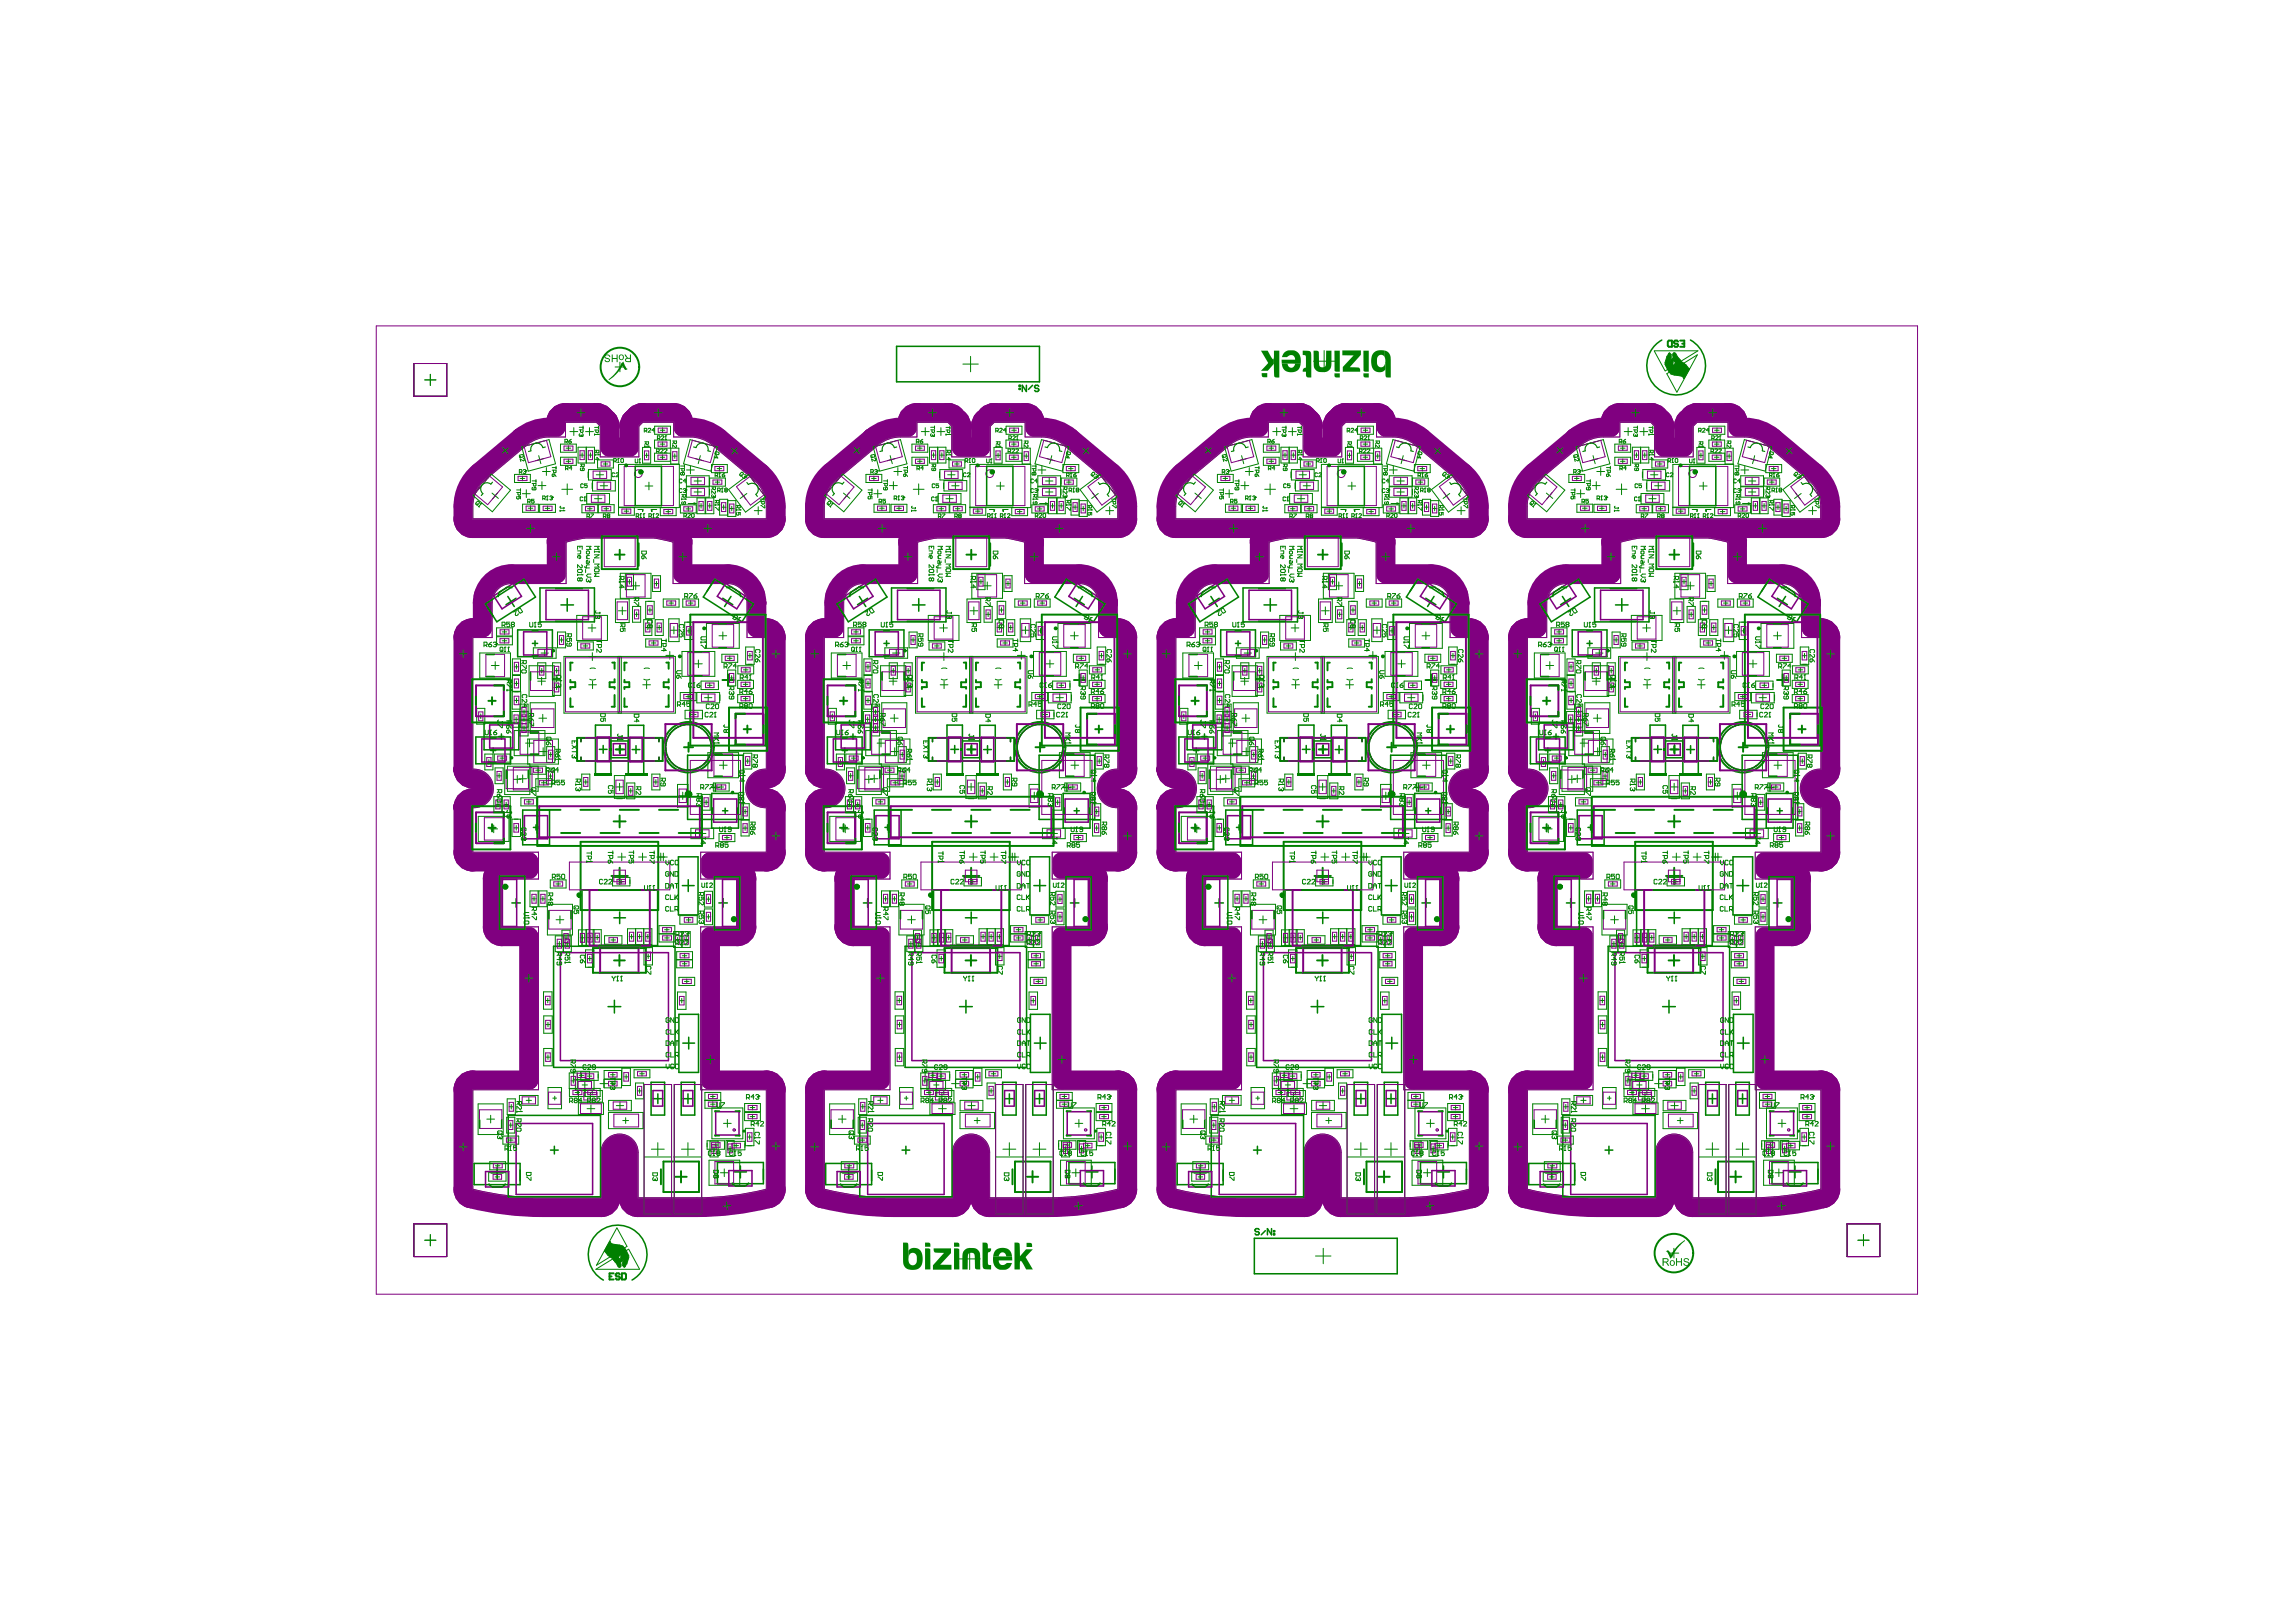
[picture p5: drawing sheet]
<svg xmlns="http://www.w3.org/2000/svg" width="297mm" height="210mm" viewBox="0 0 297 210" stroke-linecap="round" stroke-linejoin="round" font-family="sans-serif">
<g fill="none" stroke="#800080" stroke-width=".13">
<path d="M48.7 42.2h199.4v125.3h-199.4zM53.6 47h4.2v4.3h-4.2zM67.8 57.8l2.9-.8 .6 2.1-2.9 .8zM73 57.7h1.1v.6h-1.1zM73 59.4h1.1v.6h-1.1zM75 58.3h.6v1.2h-.6zM76.1 58.3h.6v1.2h-.6zM77.8 59.8h1.1v.5h-1.1zM83.4 58.4h.5v1.1h-.5zM85.1 58.9h1.2v.5h-1.2zM85.1 57.2h1.2v.5h-1.2zM85.2 55.4h1.1v.6h-1.1z"/>
<path d="M87 58.5h.6v1.1h-.6zM89.6 57l2.9 .7-.6 2.2-2.9-.8zM113.3 57.8l2.9-.8 .5 2.1-2.9 .8zM118.4 57.7h1.2v.6h-1.2zM118.4 59.4h1.2v.6h-1.2zM120.5 58.3h.6v1.2h-.6zM121.6 58.3h.5v1.2h-.5zM123.2 59.8h1.2v.5h-1.2zM128.8 58.4h.6v1.1h-.6zM130.6 58.9h1.1v.5h-1.1zM130.6 57.2h1.2v.5h-1.2zM130.6 55.4h1.2v.6h-1.2z"/>
<path d="M132.5 58.5h.5v1.1h-.5zM135 57l2.9 .7-.5 2.2-2.9-.8zM158.7 57.8l2.9-.8 .6 2.1-2.9 .8zM163.9 57.7h1.2v.6h-1.2zM163.9 59.4h1.2v.6h-1.2zM166 58.3h.5v1.2h-.5zM167 58.3h.6v1.2h-.6zM168.7 59.8h1.1v.5h-1.1zM174.3 58.4h.6v1.1h-.6zM176.1 58.9h1.1v.5h-1.1zM176.1 57.2h1.1v.5h-1.1zM176.1 55.4h1.1v.6h-1.1z"/>
<path d="M178 58.5h.5v1.1h-.5zM180.5 57l2.9 .7-.6 2.2-2.9-.8zM204.2 57.8l2.9-.8 .6 2.1-2.9 .8zM209.4 57.7h1.1v.6h-1.1zM209.4 59.4h1.1v.6h-1.1zM211.4 58.3h.6v1.2h-.6zM212.5 58.3h.6v1.2h-.6zM214.2 59.8h1.1v.5h-1.1zM219.8 58.4h.5v1.1h-.5zM221.5 58.9h1.2v.5h-1.2zM221.5 57.2h1.2v.5h-1.2zM221.6 55.4h1.1v.6h-1.1z"/>
<path d="M223.4 58.5h.6v1.1h-.6zM226 57l2.9 .7-.6 2.2-2.9-.8zM62.4 62.5l5.7-4.9a4.5 4.5 0 0 1 2.9-1h2.2v-1.9h4l.5 .5v3.9h5v-3.9l.5-.5h4v1.9a8.4 8.4 0 0 1 3.6 .2l1.4 .8 5.3 4.5a4.5 4.5 0 0 1 1.6 3.4v1.6h-37.9a6.5 6.5 0 0 1 .5-3.7zM63.3 61.6l1.7 1.4-1.9 2.3-1.7-1.4zM67 61.6h1.2v.6h-1.2zM68.1 65.5h1.1v.5h-1.1zM70.3 65.5h1.1v.6h-1.1zM73.2 70.2l2.5-.6h9l2.4 .6M73.2 70.2v5.3h-7a2.5 2.5 0 0 0-2.5 2.5v4.5h-2.5v17a2.5 2.5 0 0 1 2.6 2.5 2.5 2.5 0 0 1-2.6 2.5v5.8h8.5v3.5h-4.7v6.1h4.7v21.1h-8.5v12.9a37 37 0 0 0 9 1.1h7.6v-5.8a2.4 2.4 0 0 1 2.3-2.4 2.4 2.4 0 0 1 2.5 2.4v5.8h7.5a37 37 0 0 0 9-1.1v-12.9h-8.5v-21.1h4.7v-6.1h-4.7v-3.5h8.5v-5.8a2.5 2.5 0 0 1-2.6-2.5 2.5 2.5 0 0 1 2.6-2.5v-17h-2.5v-4.5a2.5 2.5 0 0 0-2.5-2.5h-7v-5.3M75.4 79.8h2.4v2.9h-2.4zM75.7 65.6h1.2v.5h-1.2zM76.5 64.1h1.8v.9h-1.8z"/>
<path d="M76.7 61h1.8v.9h-1.8zM77.3 62.4h1.7v.9h-1.7zM77.9 65.6h1.1v.5h-1.1zM78.2 69.6h4v3.7h-4zM79.8 77.9h1.4v2.3h-1.4zM80.5 65.9h1.1v.5h-1.1zM80.8 60.4h6.3v5h-6.3zM81 74.4h2.5v2.9h-2.5zM81.2 74.7h.5v1.2h-.5zM82.1 78.9h.5v1.2h-.5zM83.8 78.4h.6v1.1h-.6zM84.7 74.9h.5v1.2h-.5z"/>
<path d="M85.9 65.9h1.1v.6h-1.1zM86.3 77.8h1.1v.5h-1.1zM88.5 65.6h1.1v.5h-1.1zM88.8 77.8h1.1v.5h-1.1zM89.4 61.8h1.7v.9h-1.7zM89.4 63.2h1.7v.9h-1.7zM90.4 64.9h.6v1.1h-.6zM91.5 64.9h.6v1.1h-.6zM92.2 62.1h1.2v.6h-1.2zM92.5 60.4h1.1v.5h-1.1zM93.3 65.1h.6v1.1h-.6zM94.4 65.2h.5v1.2h-.5z"/>
<path d="M95.3 63l1.7-1.3 1.8 2.3-1.7 1.4zM107.8 62.5l5.8-4.9a4.5 4.5 0 0 1 2.9-1h2.1v-1.9h4l.5 .5v3.9h5v-3.9l.5-.5h4v1.9a8.4 8.4 0 0 1 3.7 .2l1.3 .8 5.4 4.5a4.5 4.5 0 0 1 1.6 3.4v1.6h-38a6.5 6.5 0 0 1 .6-3.7zM108.8 61.6l1.7 1.4-1.9 2.3-1.7-1.4zM112.5 61.6h1.1v.6h-1.1zM113.5 65.5h1.2v.5h-1.2zM115.7 65.5h1.2v.6h-1.2zM118.7 70.2l2.4-.6h9l2.5 .6M118.7 70.2v5.3h-7.1a2.5 2.5 0 0 0-2.5 2.5v4.5h-2.5v17a2.5 2.5 0 0 1 2.7 2.5 2.5 2.5 0 0 1-2.7 2.5v5.8h8.5v3.5h-4.7v6.1h4.7v21.1h-8.5v12.9a37 37 0 0 0 9 1.1h7.6v-5.8a2.4 2.4 0 0 1 2.4-2.4 2.4 2.4 0 0 1 2.4 2.4v5.8h7.6a37 37 0 0 0 9-1.1v-12.9h-8.5v-21.1h4.7v-6.1h-4.7v-3.5h8.5v-5.8a2.5 2.5 0 0 1-2.6-2.5 2.5 2.5 0 0 1 2.6-2.5v-17h-2.5v-4.5a2.5 2.5 0 0 0-2.5-2.5h-7v-5.3M120.9 79.8h2.4v2.9h-2.4zM121.2 65.6h1.2v.5h-1.2zM122 64.1h1.7v.9h-1.7zM122.2 61h1.7v.9h-1.7z"/>
<path d="M122.7 62.4h1.8v.9h-1.8zM123.3 65.6h1.2v.5h-1.2zM123.7 69.6h4v3.7h-4zM125.3 77.9h1.4v2.3h-1.4zM125.9 65.9h1.2v.5h-1.2zM126.2 60.4h6.4v5h-6.4zM126.5 74.4h2.4v2.9h-2.4zM126.6 74.7h.6v1.2h-.6zM127.6 78.9h.5v1.2h-.5zM129.3 78.4h.6v1.1h-.6zM130.1 74.9h.6v1.2h-.6zM131.4 65.9h1.1v.6h-1.1z"/>
<path d="M131.7 77.8h1.2v.5h-1.2zM133.9 65.6h1.2v.5h-1.2zM134.2 77.8h1.2v.5h-1.2zM134.9 61.8h1.7v.9h-1.7zM134.9 63.2h1.7v.9h-1.7zM135.9 64.9h.5v1.1h-.5zM137 64.9h.6v1.1h-.6zM137.7 62.1h1.2v.6h-1.2zM138 60.4h1.1v.5h-1.1zM138.8 65.1h.6v1.1h-.6zM139.9 65.2h.5v1.2h-.5zM140.7 63l1.8-1.3 1.8 2.3-1.7 1.4z"/>
<path d="M153.3 62.5l5.8-4.9a4.5 4.5 0 0 1 2.9-1h2.1v-1.9h4l.5 .5v3.9h5v-3.9l.5-.5h4v1.9a8.4 8.4 0 0 1 3.7 .2l1.3 .8 5.4 4.5a4.5 4.5 0 0 1 1.6 3.4v1.6h-38a6.5 6.5 0 0 1 .6-3.7zM154.3 61.6l1.7 1.4-2 2.3-1.7-1.4zM158 61.6h1.1v.6h-1.1zM159 65.5h1.1v.5h-1.1zM161.2 65.5h1.2v.6h-1.2zM164.2 70.2l2.4-.6h9l2.4 .6M164.2 70.2v5.3h-7.1a2.5 2.5 0 0 0-2.5 2.5v4.5h-2.5v17a2.5 2.5 0 0 1 2.7 2.5 2.5 2.5 0 0 1-2.7 2.5v5.8h8.5v3.5h-4.7v6.1h4.7v21.1h-8.5v12.9a37 37 0 0 0 9 1.1h7.6v-5.8a2.4 2.4 0 0 1 2.4-2.4 2.4 2.4 0 0 1 2.4 2.4v5.8h7.6a37 37 0 0 0 9-1.1v-12.9h-8.5v-21.1h4.7v-6.1h-4.7v-3.5h8.5v-5.8a2.5 2.5 0 0 1-2.7-2.5 2.5 2.5 0 0 1 2.7-2.5v-17h-2.5v-4.5a2.5 2.5 0 0 0-2.5-2.5h-7.1v-5.3M166.3 79.8h2.5v2.9h-2.5zM166.7 65.6h1.1v.5h-1.1zM167.4 64.1h1.8v.9h-1.8zM167.7 61h1.7v.9h-1.7zM168.2 62.4h1.7v.9h-1.7z"/>
<path d="M168.8 65.6h1.1v.5h-1.1zM169.1 69.6h4v3.7h-4zM170.8 77.9h1.3v2.3h-1.3zM171.4 65.9h1.1v.5h-1.1zM171.7 60.4h6.4v5h-6.4zM172 74.4h2.4v2.9h-2.4zM172.1 74.7h.6v1.2h-.6zM173 78.9h.6v1.2h-.6zM174.7 78.4h.6v1.1h-.6zM175.6 74.9h.6v1.2h-.6zM176.8 65.9h1.2v.6h-1.2zM177.2 77.8h1.2v.5h-1.2z"/>
<path d="M179.4 65.6h1.1v.5h-1.1zM179.7 77.8h1.2v.5h-1.2zM180.3 61.8h1.8v.9h-1.8zM180.3 63.2h1.8v.9h-1.8zM181.4 64.9h.5v1.1h-.5zM182.5 64.9h.5v1.1h-.5zM183.2 62.1h1.1v.6h-1.1zM183.4 60.4h1.2v.5h-1.2zM184.3 65.1h.5v1.1h-.5zM185.3 65.2h.6v1.2h-.6zM186.2 63l1.8-1.3 1.8 2.3-1.8 1.4zM198.8 62.5l5.7-4.9a4.5 4.5 0 0 1 2.9-1h2.2v-1.9h4l.5 .5v3.9h5v-3.9l.5-.5h4v1.9a8.4 8.4 0 0 1 3.6 .2l1.4 .8 5.3 4.5a4.5 4.5 0 0 1 1.6 3.4v1.6h-37.9a6.5 6.5 0 0 1 .5-3.7z"/>
<path d="M199.7 61.6l1.7 1.4-1.9 2.3-1.7-1.4zM203.4 61.6h1.2v.6h-1.2zM204.5 65.5h1.1v.5h-1.1zM206.7 65.5h1.1v.6h-1.1zM209.7 70.2l2.4-.6h9l2.4 .6M209.7 70.2v5.3h-7.1a2.5 2.5 0 0 0-2.5 2.5v4.5h-2.5v17a2.5 2.5 0 0 1 2.7 2.5 2.5 2.5 0 0 1-2.7 2.5v5.8h8.5v3.5h-4.7v6.1h4.7v21.1h-8.5v12.9a37 37 0 0 0 9 1.1h7.6v-5.8a2.4 2.4 0 0 1 2.4-2.4 2.4 2.4 0 0 1 2.4 2.4v5.8h7.6a37 37 0 0 0 9-1.1v-12.9h-8.5v-21.1h4.7v-6.1h-4.7v-3.5h8.5v-5.8a2.5 2.5 0 0 1-2.7-2.5 2.5 2.5 0 0 1 2.7-2.5v-17h-2.5v-4.5a2.5 2.5 0 0 0-2.5-2.5h-7.1v-5.3M211.8 79.8h2.4v2.9h-2.4zM212.1 65.6h1.2v.5h-1.2zM212.9 64.1h1.8v.9h-1.8zM213.1 61h1.8v.9h-1.8zM213.7 62.4h1.7v.9h-1.7zM214.3 65.6h1.1v.5h-1.1z"/>
<path d="M214.6 69.6h4v3.7h-4zM216.3 77.9h1.3v2.3h-1.3zM216.9 65.9h1.1v.5h-1.1zM217.2 60.4h6.3v5h-6.3zM217.5 74.4h2.4v2.9h-2.4zM217.6 74.7h.5v1.2h-.5zM218.5 78.9h.6v1.2h-.6zM220.2 78.4h.6v1.1h-.6zM221.1 74.9h.5v1.2h-.5zM222.3 65.9h1.1v.6h-1.1zM222.7 77.8h1.1v.5h-1.1zM224.9 65.6h1.1v.5h-1.1z"/>
<path d="M225.2 77.8h1.2v.5h-1.2zM225.8 61.8h1.7v.9h-1.7zM225.8 63.2h1.7v.9h-1.7zM226.8 64.9h.6v1.1h-.6zM227.9 64.9h.6v1.1h-.6zM228.6 62.1h1.2v.6h-1.2zM228.9 60.4h1.1v.5h-1.1zM229.7 65.1h.6v1.1h-.6zM230.8 65.2h.5v1.2h-.5zM231.7 63l1.7-1.3 1.8 2.3-1.7 1.4zM61.9 92.1h.6v1.2h-.6zM62.9 84.7h2.4v2.9h-2.4z"/>
<path d="M63 98h.5v1.2h-.5zM64.3 99.8h.5v1.2h-.5zM64.4 97.8h1.1v.6h-1.1zM64.7 82.6h1.1v.6h-1.1zM64.7 81.5h1.1v.5h-1.1zM65.5 99.6h2.9v2.5h-2.9zM66.4 99.3h2.4v2.9h-2.4zM66.5 92.5h.5v1.2h-.5zM66.5 90.1h.6v1.1h-.6zM66.5 85.7h.6v1.2h-.6zM66.5 87.9h.6v1.1h-.6zM67.3 94.7h2.4v2.9h-2.4z"/>
<path d="M67.5 92.5h.6v1.2h-.6zM67.5 93.6h.6v1.2h-.6zM67.5 91.6h.6v1.1h-.6zM68.6 86.9h2.9v2.5h-2.9zM68.8 91.7h2.9v2.4h-2.9zM69 99.4h1.2v.5h-1.2zM69.1 95.8h2.4v2.9h-2.4zM69.6 84h1.7v1h-1.7zM69.8 86.2h.6v1.2h-.6zM71 97.1h.5v1.1h-.5zM71.7 86.2h.6v1.2h-.6zM71.7 88.4h.6v1.1h-.6z"/>
<path d="M72.4 82.2h.5v1.2h-.5zM73.2 85.1h14v7h-14zM75.2 83.3h1.1v.6h-1.1zM80.2 85.1v7M83.5 80.6h.6v1.2h-.6zM84 82.9h1.1v.6h-1.1zM85 80.6h.6v1.2h-.6zM86.7 80.7h1v1.7h-1zM88.5 89.9h1.1v.5h-1.1zM88.8 81.1h.6v1.1h-.6zM89 84.5h2.8v2.9h-2.8zM89.2 92.2h1.1v.6h-1.1z"/>
<path d="M89.3 98.4h6.5v7h-6.5zM90.7 89.8h1.8v1h-1.8zM91.3 88.4h1.1v.6h-1.1zM92.1 80.8h2.8v2.9h-2.8zM92.4 97.6h2.4v2.9h-2.4zM93.8 84.9h1.2v.6h-1.2zM94.4 87.2h.5v1.1h-.5zM95.9 88.3h1.1v.5h-1.1zM95.9 90.1h1.1v.6h-1.1zM95.9 86.4h1.2v.6h-1.2zM96.5 97.9h.5v1.2h-.5zM96.7 84.3h.6v1.1h-.6z"/>
<path d="M107.4 92.1h.6v1.2h-.6zM108.3 84.7h2.5v2.9h-2.5zM108.5 98h.5v1.2h-.5zM109.8 99.8h.5v1.2h-.5zM109.9 97.8h1.1v.6h-1.1zM110.2 82.6h1.1v.6h-1.1zM110.2 81.5h1.1v.5h-1.1zM111 99.6h2.8v2.5h-2.8zM111.9 99.3h2.4v2.9h-2.4zM112 92.5h.5v1.2h-.5zM112 90.1h.6v1.1h-.6zM112 85.7h.6v1.2h-.6z"/>
<path d="M112 87.9h.6v1.1h-.6zM112.8 94.7h2.4v2.9h-2.4zM113 93.7h.5M113 92.5h.5M113 93.6h.5M113 91.6h.5v3.2h-.5zM113 92.7h.5M114.1 86.9h2.9v2.5h-2.9zM114.2 91.7h2.9v2.4h-2.9zM114.5 99.4h1.2v.5h-1.2zM114.5 95.8h2.5v2.9h-2.5zM115.1 84h1.7v1h-1.7z"/>
<path d="M115.3 86.2h.5v1.2h-.5zM116.4 99.9h.6v1.1h-.6zM116.5 97.1h.5v1.1h-.5zM117.2 86.2h.6v1.2h-.6zM117.2 88.4h.6v1.1h-.6zM117.9 82.2h.5v1.2h-.5zM118.6 85.1h14v7h-14zM120.6 83.3h1.2v.6h-1.2zM125.6 85.1v7M129 80.6h.6v1.2h-.6zM129.5 82.9h1.1v.6h-1.1zM130.5 80.6h.5v1.2h-.5z"/>
<path d="M132.2 80.7h.9v1.7h-.9zM133.9 89.9h1.2v.5h-1.2zM134.3 81.1h.6v1.1h-.6zM134.5 84.5h2.7v2.9h-2.7zM134.7 92.2h1.1v.6h-1.1zM134.8 98.4h6.5v7h-6.5zM136.2 89.8h1.8v1h-1.8zM136.8 88.4h1v.6h-1zM137.6 80.8h2.8v2.9h-2.8zM137.8 97.6h2.5v2.9h-2.5zM139.3 84.9h1.2v.6h-1.2zM139.9 87.2h.5v1.1h-.5z"/>
<path d="M141.4 88.3h1.1v.5h-1.1zM141.4 90.1h1.1v.6h-1.1zM141.4 86.4h1.1v.6h-1.1zM141.9 97.9h.6v1.2h-.6zM142.2 84.3h.6v1.1h-.6zM152.9 92.1h.5v1.2h-.5zM153.8 84.7h2.4v2.9h-2.4zM153.9 98h.6v1.2h-.6zM155.3 99.8h.5v1.2h-.5zM155.3 97.8h1.2v.6h-1.2zM155.6 82.6h1.2v.6h-1.2zM155.7 81.5h1.1v.5h-1.1z"/>
<path d="M156.4 99.6h2.9v2.5h-2.9zM157.4 99.3h2.4v2.9h-2.4zM157.5 92.5h.5v1.2h-.5zM157.5 90.1h.6v1.1h-.6zM157.5 85.7h.5v1.2h-.5zM157.5 87.9h.5v1.1h-.5zM158.2 94.7h2.5v2.9h-2.5zM158.5 93.7h.5M158.5 92.5h.5M158.5 93.6h.5M158.5 91.6h.5v3.2h-.5zM158.5 92.7h.5"/>
<path d="M159.6 86.9h2.9v2.5h-2.9zM159.7 91.7h2.9v2.4h-2.9zM160 99.4h1.1v.5h-1.1zM160 95.8h2.4v2.9h-2.4zM160.6 84h1.7v1h-1.7zM160.8 86.2h.5v1.2h-.5zM161.9 99.9h.5v1.1h-.5zM161.9 97.1h.6v1.1h-.6zM162.7 86.2h.5v1.2h-.5zM162.7 88.4h.5v1.1h-.5zM163.3 82.2h.6v1.2h-.6zM164.1 85.1h14v7h-14z"/>
<path d="M166.1 83.3h1.2v.6h-1.2zM171.1 85.1v7M174.5 80.6h.5v1.2h-.5zM174.9 82.9h1.2v.6h-1.2zM176 80.6h.5v1.2h-.5zM177.7 80.7h.9v1.7h-.9zM179.4 89.9h1.2v.5h-1.2zM179.8 81.1h.6v1.1h-.6zM179.9 84.5h2.8v2.9h-2.8zM180.2 92.2h1.1v.6h-1.1zM180.3 98.4h6.5v7h-6.5zM181.7 89.8h1.8v1h-1.8z"/>
<path d="M182.2 88.4h1.1v.6h-1.1zM183.1 80.8h2.8v2.9h-2.8zM183.3 97.6h2.4v2.9h-2.4zM184.8 84.9h1.1v.6h-1.1zM185.3 87.2h.6v1.1h-.6zM186.8 88.3h1.2v.5h-1.2zM186.8 90.1h1.2v.6h-1.2zM186.9 86.4h1.1v.6h-1.1zM187.4 97.9h.6v1.2h-.6zM187.7 84.3h.6v1.1h-.6zM198.4 92.1h.5v1.2h-.5zM199.3 84.7h2.4v2.9h-2.4z"/>
<path d="M199.4 98h.6v1.2h-.6zM200.7 99.8h.6v1.2h-.6zM200.8 97.8h1.2v.6h-1.2zM201.1 82.6h1.2v.6h-1.2zM201.1 81.5h1.2v.5h-1.2zM201.9 99.6h2.9v2.5h-2.9zM202.8 99.3h2.5v2.9h-2.5zM202.9 92.5h.6v1.2h-.6zM203 90.1h.6v1.1h-.6zM203 85.7h.5v1.2h-.5zM203 87.9h.5v1.1h-.5zM203.7 94.7h2.4v2.9h-2.4z"/>
<path d="M203.9 93.7h.6M203.9 92.5h.6M204 93.6h.5M204 91.6h.5v3.2h-.5zM204 92.7h.5M205.1 86.9h2.8v2.5h-2.8zM205.2 91.7h2.9v2.4h-2.9zM205.5 99.4h1.1v.5h-1.1zM205.5 95.8h2.4v2.9h-2.4zM206 84h1.8v1h-1.8zM206.2 86.2h.6v1.2h-.6zM207.4 99.9h.5v1.1h-.5z"/>
<path d="M207.4 97.1h.6v1.1h-.6zM208.2 86.2h.5v1.2h-.5zM208.2 88.4h.5v1.1h-.5zM208.8 82.2h.6v1.2h-.6zM209.6 85.1h14v7h-14zM211.6 83.3h1.1v.6h-1.1zM216.6 85.1v7M220 80.6h.5v1.2h-.5zM220.4 82.9h1.2v.6h-1.2zM221.4 80.6h.6v1.2h-.6zM223.1 80.7h1v1.7h-1zM224.9 89.9h1.1v.5h-1.1z"/>
<path d="M225.3 81.1h.6v1.1h-.6zM225.4 84.5h2.8v2.9h-2.8zM225.6 92.2h1.1v.6h-1.1zM225.7 98.4h6.5v7h-6.5zM227.2 89.8h1.7v1h-1.7zM227.7 88.4h1.1v.6h-1.1zM228.6 80.8h2.7v2.9h-2.7zM228.8 97.6h2.4v2.9h-2.4zM230.3 84.9h1.1v.6h-1.1zM230.8 87.2h.6v1.1h-.6zM232.3 88.3h1.2v.5h-1.2zM232.3 90.1h1.2v.6h-1.2z"/>
<path d="M232.3 86.4h1.2v.6h-1.2zM232.9 97.9h.5v1.2h-.5zM233.2 84.3h.6v1.1h-.6zM62.7 105.8h2.4v2.9h-2.4zM64.1 103.5h.6v1.2h-.6zM65.2 103.5h.6v1.2h-.6zM66.5 106.6h.6v1.1h-.6zM67.8 103.5h1.2v.5h-1.2zM68.8 115.7h.6v1.2h-.6zM70 115.7h.5v1.2h-.5zM70.9 101h.6v-1.1h-.6v1.7h-1.1v-.6h1.1M71 117.8h2.9v2.4h-2.9z"/>
<path d="M71.6 114.1h1.2v.6h-1.2zM73.7 111.6h13v3.6h-13zM75.5 100.6h.6v1.2h-.6zM79.7 101h.9v1.7h-.9zM80.9 113.8h-1.1v.6h1.1v-1.8h-1.5v1.5h1.5M81.3 101.8h.6v1.1h-.6zM84.6 100.6h.5v1.2h-.5zM87.9 102.1h.9v1.8h-.9zM88.5 118.7h1.1v.6h-1.1zM90 107.4h1.7v.9h-1.7zM91.1 103.2h.5v1.2h-.5zM91.4 118.1h.5v1.1h-.5z"/>
<path d="M91.4 115.8h.5v1.1h-.5zM92.7 101.6h1.2v.5h-1.2zM93.5 108.1h1.1v.6h-1.1zM96.1 106.6h.6v1.1h-.6zM96.1 104.4h.6v1.2h-.6zM108.1 105.8h2.5v2.9h-2.5zM109.6 103.5h.6v1.2h-.6zM110.7 103.5h.5v1.2h-.5zM112 106.6h.6v1.1h-.6zM113.3 103.5h1.2v.5h-1.2zM114.3 115.7h.5v1.2h-.5zM115.3 101h1.1v.6h-1.1z"/>
<path d="M115.4 115.7h.6v1.2h-.6zM116.5 117.8h2.9v2.4h-2.9zM117.1 114.1h1.2v.6h-1.2zM119.1 111.6h13v3.6h-13zM121 100.6h.5v1.2h-.5zM125.2 101h.9v1.7h-.9zM126.4 113.8h-1.1v.6h1.1v-1.8h-1.5v1.5h1.5M126.8 101.8h.6v1.1h-.6zM130.1 100.6h.5v1.2h-.5zM133.3 102.1h1v1.8h-1zM134 118.7h1.1v.6h-1.1zM135.5 107.4h1.7v.9h-1.7z"/>
<path d="M136.6 103.2h.5v1.2h-.5zM136.9 118.1h.5v1.1h-.5zM136.9 115.8h.5v1.1h-.5zM138.2 101.6h1.2v.5h-1.2zM138.9 108.1h1.2v.6h-1.2zM141.6 106.6h.5v1.1h-.5zM141.6 104.4h.6v1.2h-.6zM153.6 105.8h2.4v2.9h-2.4zM155.1 103.5h.5v1.2h-.5zM156.2 103.5h.5v1.2h-.5zM157.4 106.6h.6v1.1h-.6zM158.8 103.5h1.2v.5h-1.2z"/>
<path d="M159.8 115.7h.5v1.2h-.5zM160.7 101h1.2v.6h-1.2zM160.9 115.7h.6v1.2h-.6zM162 117.8h2.8v2.4h-2.8zM162.6 114.1h1.1v.6h-1.1zM164.6 111.6h13v3.6h-13zM166.5 100.6h.5v1.2h-.5zM170.6 101h1v1.7h-1zM171.9 113.8h-1.1v.6h1.1v-1.8h-1.5v1.5h1.5M172.3 101.8h.5v1.1h-.5zM175.5 100.6h.6v1.2h-.6zM178.8 102.1h1v1.8h-1z"/>
<path d="M179.5 118.7h1.1v.6h-1.1zM180.9 107.4h1.8v.9h-1.8zM182 103.2h.6v1.2h-.6zM182.3 118.1h.6v1.1h-.6zM182.3 115.8h.6v1.1h-.6zM183.7 101.6h1.1v.5h-1.1zM184.4 108.1h1.2v.6h-1.2zM187.1 106.6h.5v1.1h-.5zM187.1 104.4h.5v1.2h-.5zM199.1 105.8h2.4v2.9h-2.4zM200.6 103.5h.5v1.2h-.5zM201.6 103.5h.6v1.2h-.6z"/>
<path d="M202.9 106.6h.6v1.1h-.6zM204.3 103.5h1.1v.5h-1.1zM205.2 115.7h.6v1.2h-.6zM206.2 101h1.2v.6h-1.2zM206.4 115.7h.5v1.2h-.5zM207.4 117.8h2.9v2.4h-2.9zM208.1 114.1h1.1v.6h-1.1zM210.1 111.6h13v3.6h-13zM211.9 100.6h.6v1.2h-.6zM216.1 101h1v1.7h-1zM217.4 113.8h-1.1v.6h1.1l-.1-1.8h-1.5v1.5h1.5M217.8 101.8h.5v1.1h-.5z"/>
<path d="M221 100.6h.6v1.2h-.6zM224.3 102.1h.9v1.8h-.9zM225 118.7h1.1v.6h-1.1zM226.4 107.4h1.8v.9h-1.8zM227.5 103.2h.6v1.2h-.6zM227.8 118.1h.6v1.1h-.6zM227.8 115.8h.6v1.1h-.6zM229.2 101.6h1.1v.5h-1.1zM229.9 108.1h1.1v.6h-1.1zM232.6 106.6h.5v1.1h-.5zM232.6 104.4h.5v1.2h-.5zM70.6 128.9h.6v1.1h-.6z"/>
<path d="M70.6 136.3h.6v1.1h-.6zM70.6 132h.6v1.1h-.6zM72.1 121.5h.5v1.2h-.5zM73 120.8h.5v1.2h-.5zM73.1 121.5h.6v1.2h-.6zM73.9 139.3h.5v1.1h-.5zM74.7 138.9h1.1v.5h-1.1zM74.8 139.9h1.7v1h-1.7zM75.1 120.8h.5v1.1h-.5zM75.7 139h1.1v.6h-1.1zM76 123.5h.6v1.1h-.6zM76.1 120.8h.5v1.1h-.5z"/>
<path d="M77 120.8h.5v1.1h-.5zM78.7 138.8h1.1v.6h-1.1zM78.7 139.9h1.1v.6h-1.1zM78.8 121.3h1.1v.6h-1.1zM80.7 138.8h.6v1.1h-.6zM81.4 120.6h.6v1.2h-.6zM82.5 138.7h1.1v.5h-1.1zM82.5 120.6h.5v1.2h-.5zM83.5 120.6h.6v1.2h-.6zM83.6 123.2h.6v1.1h-.6zM85.7 120h1.2v.6h-1.2zM85.7 121.1h1.2v.6h-1.2z"/>
<path d="M87.4 121h.6v1.2h-.6zM87.9 128.9h.6v1.1h-.6zM88 123.4h1.1v.6h-1.1zM88 124.4h1.1v.6h-1.1zM88.3 126.7h1.1v.6h-1.1zM88.5 121h.5v1.2h-.5zM116 128.9h.6v1.1h-.6zM116.1 136.3h.6v1.1h-.6zM116.1 132h.6v1.1h-.6zM117.6 121.5h.5v1.2h-.5zM118.4 120.8h.6v1.2h-.6zM118.6 121.5h.5v1.2h-.5z"/>
<path d="M119.4 139.3h.5v1.1h-.5zM120.1 138.9h1.2v.5h-1.2zM120.3 139.9h1.7v1h-1.7zM120.6 120.8h.5v1.1h-.5zM121.2 139h1.1v.6h-1.1zM121.5 123.5h.6v1.1h-.6zM121.5 120.8h.6v1.1h-.6zM122.5 120.8h.5v1.1h-.5zM124.2 139.9h1.1v.6h-1.1zM124.2 138.8h1.1v.6h-1.1zM124.3 121.3h1.1v.6h-1.1zM126.2 138.8h.6v1.1h-.6z"/>
<path d="M126.9 120.6h.6v1.2h-.6zM127.9 138.7h1.2v.5h-1.2zM127.9 120.6h.6v1.2h-.6zM129 120.6h.6v1.2h-.6zM129 123.2h.6v1.1h-.6zM131.2 120h1.1v.6h-1.1zM131.2 121.1h1.1v.6h-1.1zM132.9 121h.5v1.2h-.5zM133.4 128.9h.6v1.1h-.6zM133.5 124.4h1.1v.6h-1.1zM133.5 123.4h1.1v.6h-1.1zM133.8 126.7h1.1v.6h-1.1z"/>
<path d="M134 121h.5v1.2h-.5zM161.5 128.9h.6v1.1h-.6zM161.5 136.3h.6v1.1h-.6zM161.5 132h.6v1.1h-.6zM163 121.5h.6v1.2h-.6zM163.9 120.8h.6v1.2h-.6zM164.1 121.5h.5v1.2h-.5zM164.8 139.3h.6v1.1h-.6zM165.6 138.9h1.2v.5h-1.2zM165.8 139.9h1.7v1h-1.7zM166 120.8h.6v1.1h-.6zM166.7 139h1.1v.6h-1.1z"/>
<path d="M167 123.5h.6v1.1h-.6zM167 120.8h.6v1.1h-.6zM167.9 120.8h.6v1.1h-.6zM169.7 139.9h1.1v.6h-1.1zM169.7 138.8h1.1v.6h-1.1zM169.7 121.3h1.1v.6h-1.1zM171.7 138.8h.6v1.1h-.6zM172.4 120.6h.5v1.2h-.5zM173.4 138.7h1.2v.5h-1.2zM173.4 120.6h.6v1.2h-.6zM174.5 120.6h.5v1.2h-.5zM174.5 123.2h.6v1.1h-.6z"/>
<path d="M176.7 120h1.1v.6h-1.1zM176.7 121.1h1.1v.6h-1.1zM178.4 121h.5v1.2h-.5zM178.9 128.9h.6v1.1h-.6zM178.9 124.4h1.2v.6h-1.2zM178.9 123.4h1.2v.6h-1.2zM179.2 126.7h1.2v.6h-1.2zM179.5 121h.5v1.2h-.5zM207 128.9h.6v1.1h-.6zM207 136.3h.6v1.1h-.6zM207 132h.6v1.1h-.6zM208.5 121.5h.6v1.2h-.6z"/>
<path d="M209.4 120.8h.5v1.2h-.5zM209.5 121.5h.6v1.2h-.6zM210.3 139.3h.6v1.1h-.6zM211.1 138.9h1.2v.5h-1.2zM211.2 139.9h1.8v1h-1.8zM211.5 120.8h.6v1.1h-.6zM212.1 139h1.1v.6h-1.1zM212.4 123.5h.6v1.1h-.6zM212.5 120.8h.5v1.1h-.5zM213.4 120.8h.6v1.1h-.6zM215.2 139.9h1.1v.6h-1.1zM215.2 138.8h1.1v.6h-1.1z"/>
<path d="M215.2 121.3h1.1v.6h-1.1zM217.1 138.8h.6v1.1h-.6zM217.9 120.6h.5v1.2h-.5zM218.9 138.7h1.2v.5h-1.2zM218.9 120.6h.6v1.2h-.6zM220 120.6h.5v1.2h-.5zM220 123.2h.6v1.1h-.6zM222.1 120h1.2v.6h-1.2zM222.2 121.1h1.1v.6h-1.1zM223.8 121h.6v1.2h-.6zM224.3 128.9h.6v1.1h-.6zM224.4 124.4h1.2v.6h-1.2z"/>
<path d="M224.4 123.4h1.2v.6h-1.2zM224.7 126.7h1.2v.6h-1.2zM224.9 121h.6v1.2h-.6zM53.6 158.4h4.2v4.2h-4.2zM62 143.6h2.9v2.4h-2.9zM63.8 152h1.1v.6h-1.1zM63.8 150.6h1.2v.5h-1.2zM65.5 147.3h1.2v.5h-1.2zM65.8 145h.5v1.2h-.5zM65.9 142.7h.5v1.1h-.5zM67.6 141.9h1.7v1h-1.7zM71 141.3h1.6v1.6h-1.6z"/>
<path d="M74.1 141.1h1.2v.6h-1.2zM75.1 142.9h2.7v1.2h-2.7zM75.5 141.4h1.7v1h-1.7zM76 141.1h1.2v.6h-1.2zM79.3 142.6h1.8v.9h-1.8zM79.4 144.2h3.2v1.6h-3.2zM82.5 140.6h.5v1.1h-.5zM83.3 157.1v-16.8h3.6v16.8h-3.6M87.2 157.1v-16.8h3.6v16.8h-3.6M91.6 142.6h1.2v.6h-1.2zM91.7 141.6h1.1v.6h-1.1zM92.1 147.9h1.1v.6h-1.1z"/>
<path d="M92.1 148.1h.6v1.2h-.6zM92.5 150.3h2.4v2.9h-2.4zM94.2 148h.5v1.2h-.5zM94.7 148h1.1v.6h-1.1zM96.7 146.6h.6v1.1h-.6zM96.8 144.2h1.1v.6h-1.1zM96.8 143.1h1.1v.5h-1.1zM107.5 143.6h2.9v2.4h-2.9zM109.3 152h1.1v.6h-1.1zM109.3 150.6h1.1v.5h-1.1zM111 147.3h1.1v.5h-1.1zM111.3 145h.5v1.2h-.5z"/>
<path d="M111.3 142.7h.6v1.1h-.6zM113 141.9h1.8v1h-1.8zM116.4 141.3h1.6v1.6h-1.6zM119.6 141.1h1.2v.6h-1.2zM120.6 142.9h2.7v1.2h-2.7zM121 141.4h1.7v1h-1.7zM121.5 141.1h1.2v.6h-1.2zM124.8 142.6h1.8v.9h-1.8zM124.9 144.2h3.2v1.6h-3.2zM127.9 140.6h.6v1.1h-.6zM128.8 157.1v-16.8h3.6v16.8h-3.6M132.7 157.1v-16.8h3.6v16.8h-3.6"/>
<path d="M137.1 142.6h1.2v.6h-1.2zM137.1 141.6h1.2v.6h-1.2zM137.5 147.9h1.1v.6h-1.1zM137.6 148.1h.5v1.2h-.5zM138 150.3h2.4v2.9h-2.4zM139.7 148h.5v1.2h-.5zM140.2 148h1.1v.6h-1.1zM142.2 146.6h.6v1.1h-.6zM142.3 144.2h1.1v.6h-1.1zM142.3 143.1h1.1v.5h-1.1zM153 143.6h2.9v2.4h-2.9zM154.7 152h1.1v.6h-1.1z"/>
<path d="M154.8 150.6h1.1v.5h-1.1zM156.5 147.3h1.1v.5h-1.1zM156.8 145h.5v1.2h-.5zM156.8 142.7h.6v1.1h-.6zM158.5 141.9h1.7v1h-1.7zM161.9 141.3h1.6v1.6h-1.6zM165.1 141.1h1.1v.6h-1.1zM166.1 142.9h2.7v1.2h-2.7zM166.5 141.4h1.7v1h-1.7zM167 141.1h1.1v.6h-1.1zM170.3 142.6h1.7v.9h-1.7zM170.4 144.2h3.2v1.6h-3.2z"/>
<path d="M173.4 140.6h.6v1.1h-.6zM174.3 157.1v-16.8h3.5v16.8h-3.5M178.2 157.1v-16.8h3.5v16.8h-3.5M182.6 142.6h1.1v.6h-1.1zM182.6 141.6h1.2v.6h-1.2zM183 147.9h1.1v.6h-1.1zM183.1 148.1h.5v1.2h-.5zM183.4 150.3h2.5v2.9h-2.5zM185.1 148h.6v1.2h-.6zM185.6 148h1.1v.6h-1.1zM187.6 146.6h.6v1.1h-.6zM187.7 144.2h1.2v.6h-1.2z"/>
<path d="M187.7 143.1h1.2v.5h-1.2zM198.5 143.6h2.9v2.4h-2.9zM200.2 152h1.1v.6h-1.1zM200.3 150.6h1.1v.5h-1.1zM202 147.3h1.1v.5h-1.1zM202.2 145h.6v1.2h-.6zM202.3 142.7h.5v1.1h-.5zM204 141.9h1.7v1h-1.7zM207.4 141.3h1.6v1.6h-1.6zM210.6 141.1h1.1v.6h-1.1zM211.5 142.9h2.7v1.2h-2.7zM212 141.4h1.7v1h-1.7z"/>
<path d="M212.5 141.1h1.1v.6h-1.1zM215.8 142.6h1.7v.9h-1.7zM215.9 144.2h3.2v1.6h-3.2zM218.9 140.6h.6v1.1h-.6zM219.8 157.1v-16.8h3.5v16.8h-3.5M223.7 157.1v-16.8h3.5v16.8h-3.5M228.1 142.6h1.1v.6h-1.1zM228.1 141.6h1.1v.6h-1.1zM228.5 147.9h1.1v.6h-1.1zM228.5 148.1h.6v1.2h-.6zM228.9 150.3h2.4v2.9h-2.4zM230.6 148h.6v1.2h-.6z"/>
<path d="M231.1 148h1.1v.6h-1.1zM233.1 146.6h.6v1.1h-.6zM233.2 144.2h1.2v.6h-1.2zM233.2 143.1h1.2v.5h-1.2zM239 158.4h4.2v4.2h-4.2z"/>
<circle cx="82.6" cy="61.3" r=".5"/>
<circle cx="128" cy="61.3" r=".5"/>
<circle cx="173.5" cy="61.3" r=".5"/>
<circle cx="219" cy="61.3" r=".5"/>
</g>
<g fill="none" stroke="#800080" stroke-width="2.5">
<path d="M67.3 56.6h.1M71 55.3h.1M71 55.3a5.7 5.7 0 0 0-3.7 1.3M81.8 54.3l-.4 .6v3h-2.5v-2.7a2.13 2.13 0 0 0-1.7-1.8h-4a1.25 1.25 0 0 0-1.3 1.3v.6h-.9M81.8 54.3h.1M82.3 53.8l-.5 .5M82.3 53.8h.1M82.3 53.8l.4-.3 .5-.1h4a1.25 1.25 0 0 1 1.2 1.3v.6a6.1 6.1 0 0 1 4.6 1.3l5.3 4.5a5.7 5.7 0 0 1 2.1 4.4v1.6a1.25 1.25 0 0 1-1.3 1.3h-37.9a1.25 1.25 0 0 1-1.3-1.3 7.6 7.6 0 0 1 .7-4.3l.8-1.2 .6-.5 5.3-4.5M112.8 56.6h.1M116.5 55.3h.1M116.5 55.3a5.7 5.7 0 0 0-3.7 1.3M127.2 54.3a1.82 1.82 0 0 1 1.4-.9h4a1.25 1.25 0 0 1 1.3 1.3v.6a6.1 6.1 0 0 1 4.6 1.3l5.3 4.5a5.7 5.7 0 0 1 2.1 4.4v1.6a1.25 1.25 0 0 1-1.3 1.3h-38a1.25 1.25 0 0 1-1.2-1.3 7.6 7.6 0 0 1 .7-4.3l.8-1.2 .6-.5 5.3-4.5"/>
<path d="M127.2 54.3h.1M127.2 54.3l-.3 .6v3h-2.5v-2.7a2.13 2.13 0 0 0-1.8-1.8h-4a1.25 1.25 0 0 0-1.2 1.3v.6h-.9M158.3 56.6h.1M162 55.3h.1M162 55.3a5.7 5.7 0 0 0-3.7 1.3M172.7 54.3l-.3 .6v3h-2.5v-2.7a2.13 2.13 0 0 0-1.8-1.8h-4a1.25 1.25 0 0 0-1.2 1.3v.6h-.9M172.7 54.3h.1M173.2 53.8l-.5 .5M173.2 53.8h.1M173.2 53.8l.4-.3 .5-.1h4a1.25 1.25 0 0 1 1.3 1.3v.6a6.1 6.1 0 0 1 4.5 1.3l5.4 4.5a5.7 5.7 0 0 1 2 4.4v1.6a1.25 1.25 0 0 1-1.2 1.3h-38a1.25 1.25 0 0 1-1.2-1.3 7.6 7.6 0 0 1 .7-4.3l.8-1.2 .5-.5 5.4-4.5M203.8 56.6h.1M207.5 55.3h.1"/>
<path d="M207.5 55.3a5.7 5.7 0 0 0-3.7 1.3M218.2 54.3h.1M218.2 54.3l-.3 .6-.1 3h-2.5v-2.7a2.13 2.13 0 0 0-1.7-1.8h-4a1.25 1.25 0 0 0-1.3 1.3v.6h-.8M218.7 53.8l-.5 .5M218.7 53.8l.4-.3 .5-.1h4a1.25 1.25 0 0 1 1.2 1.3v.6a6.1 6.1 0 0 1 4.6 1.3l5.4 4.5a5.7 5.7 0 0 1 2 4.4v1.6a1.25 1.25 0 0 1-1.2 1.3h-38a1.25 1.25 0 0 1-1.2-1.3 7.6 7.6 0 0 1 .7-4.3l.8-1.2 .5-.5 5.4-4.5M218.7 53.8h.1M75.7 68.4l-1.8 .3a2.37 2.37 0 0 0-1.8 .9l-.1 .7v4h-5.8a3.7 3.7 0 0 0-3.8 3.7v3.3h-1.2a1.25 1.25 0 0 0-1.3 1.2v17.1M84.7 68.4l1.7 .3a2.37 2.37 0 0 1 1.8 .9l.1 .7v4h5.8a3.7 3.7 0 0 1 3.8 3.7M97.9 78v3.3h1.2a1.25 1.25 0 0 1 1.3 1.2v16.9a1.25 1.25 0 0 1-1.2 1.4M97.9 78h.1M121.1 68.4l-1.7 .3a2.37 2.37 0 0 0-1.8 .9l-.1 .7v4h-5.9a3.7 3.7 0 0 0-3.7 3.7v3.3h-1.3a1.25 1.25 0 0 0-1.2 1.2v17.1M130.1 68.4l1.8 .3a2.37 2.37 0 0 1 1.8 .9l.1 .7v4h5.8a3.7 3.7 0 0 1 3.8 3.7"/>
<path d="M143.4 78h.1M143.4 78v3.3h1.2a1.25 1.25 0 0 1 1.3 1.2v16.9a1.25 1.25 0 0 1-1.3 1.4M166.6 68.4l-1.7 .3a2.37 2.37 0 0 0-1.8 .9l-.2 .7v4h-5.8a3.7 3.7 0 0 0-3.7 3.7v3.3h-1.3a1.25 1.25 0 0 0-1.2 1.2v17.1M175.6 68.4l1.7 .3a2.37 2.37 0 0 1 1.8 .9l.2 .7v4h5.8a3.7 3.7 0 0 1 3.7 3.7M188.8 78h.1M188.8 78v3.3h1.3a1.25 1.25 0 0 1 1.2 1.2v16.9a1.25 1.25 0 0 1-1.2 1.4M212.1 68.4l-1.7 .3a2.37 2.37 0 0 0-1.8 .9l-.2 .7v4h-5.8a3.7 3.7 0 0 0-3.7 3.7v3.3h-1.3a1.25 1.25 0 0 0-1.2 1.2v17.1M221.1 68.4l1.7 .3a2.37 2.37 0 0 1 1.8 .9l.2 .7v4h5.8a3.7 3.7 0 0 1 3.7 3.7M234.3 78h.1M234.3 78v3.3h1.3a1.25 1.25 0 0 1 1.2 1.2v16.9a1.25 1.25 0 0 1-1.2 1.4M59.9 99.6h.1M59.9 99.6a1.25 1.25 0 0 0 1.4 1.2 1.25 1.25 0 0 1 1.3 1.2 1.25 1.25 0 0 1-1.3 1.3 1.25 1.25 0 0 0-1.4 1.1"/>
<path d="M105.4 99.6h.1M105.4 99.6a1.25 1.25 0 0 0 1.4 1.2 1.25 1.25 0 0 1 1.3 1.2 1.25 1.25 0 0 1-1.4 1.3 1.25 1.25 0 0 0-1.3 1.1M150.9 99.6h.1M150.9 99.6a1.25 1.25 0 0 0 1.3 1.2 1.25 1.25 0 0 1 1.3 1.2 1.25 1.25 0 0 1-1.3 1.3 1.25 1.25 0 0 0-1.3 1.1M196.4 99.6h.1M196.4 99.6a1.25 1.25 0 0 0 1.3 1.2 1.25 1.25 0 0 1 1.3 1.2 1.25 1.25 0 0 1-1.3 1.3 1.25 1.25 0 0 0-1.3 1.1M59.9 104.4h.1M59.9 104.4v5.9a1.25 1.25 0 0 0 1.3 1.2h7.2v1h-3.4a1.25 1.25 0 0 0-1.3 1.3v6.1a1.25 1.25 0 0 0 1.3 1.3h3.4v18.6h-7.2a1.25 1.25 0 0 0-1.3 1.2v12.9a1.25 1.25 0 0 0 1 1.2 38.2 38.2 0 0 0 9.3 1.2h7.6a1.25 1.25 0 0 0 1.2-1.3v-5.8M99.1 100.8a1.25 1.25 0 0 0-1.4 1.2 1.25 1.25 0 0 0 1.4 1.3M99.1 100.8h.1M99.1 103.3h.1M99.2 103.3a1.25 1.25 0 0 1 1.2 1.4v5.6a1.25 1.25 0 0 1-1.3 1.2h-7.2v1h3.4a1.25 1.25 0 0 1 1.3 1.3v6.1a1.25 1.25 0 0 1-1.3 1.3h-3.4v18.6h7.2a1.25 1.25 0 0 1 1.3 1.2v12.9a1.25 1.25 0 0 1-1 1.2 38.2 38.2 0 0 1-9.3 1.2h-7.5a1.25 1.25 0 0 1-1.3-1.3v-5.8a1.15 1.15 0 0 0-1.1-1.2 1.15 1.15 0 0 0-1.2 1.2"/>
<path d="M99.2 103.3h-.1M105.4 104.4h.1M105.4 104.4v5.9a1.25 1.25 0 0 0 1.2 1.2h7.3v1h-3.5a1.25 1.25 0 0 0-1.2 1.3v6.1a1.25 1.25 0 0 0 1.2 1.3h3.5v18.6h-7.3a1.25 1.25 0 0 0-1.2 1.2v12.9a1.25 1.25 0 0 0 .9 1.2 38.2 38.2 0 0 0 9.3 1.2h7.6a1.25 1.25 0 0 0 1.3-1.3v-5.8M144.6 100.8h.1M144.6 100.8a1.25 1.25 0 0 0-1.4 1.2 1.25 1.25 0 0 0 1.4 1.3M144.6 103.3h.1M144.6 103.3a1.25 1.25 0 0 1 1.3 1.4v5.6a1.25 1.25 0 0 1-1.3 1.2h-7.2v1h3.4a1.25 1.25 0 0 1 1.3 1.3v6.1a1.25 1.25 0 0 1-1.3 1.3h-3.4v18.6h7.2a1.25 1.25 0 0 1 1.3 1.2v12.9a1.25 1.25 0 0 1-1 1.2 38.2 38.2 0 0 1-9.3 1.2h-7.6a1.25 1.25 0 0 1-1.2-1.3v-5.8a1.15 1.15 0 0 0-1.2-1.2 1.15 1.15 0 0 0-1.1 1.2M150.9 104.4v5.9a1.25 1.25 0 0 0 1.2 1.2h7.3v1h-3.5a1.25 1.25 0 0 0-1.2 1.3v6.1a1.25 1.25 0 0 0 1.2 1.3h3.5v18.6h-7.3a1.25 1.25 0 0 0-1.2 1.2v12.9a1.25 1.25 0 0 0 .9 1.2 38.2 38.2 0 0 0 9.3 1.2h7.6a1.25 1.25 0 0 0 1.3-1.3v-5.8M150.9 104.4h.1M190.1 100.8a1.25 1.25 0 0 0-1.4 1.2 1.25 1.25 0 0 0 1.4 1.3M190.1 103.3h.1M190.1 100.8h.1"/>
<path d="M190.1 103.3a1.25 1.25 0 0 1 1.2 1.4v5.6a1.25 1.25 0 0 1-1.2 1.2h-7.2v1h3.4a1.25 1.25 0 0 1 1.2 1.3v6.1a1.25 1.25 0 0 1-1.2 1.3h-3.4v18.6h7.2a1.25 1.25 0 0 1 1.2 1.2v12.9a1.25 1.25 0 0 1-.9 1.2 38.2 38.2 0 0 1-9.3 1.2h-7.6a1.25 1.25 0 0 1-1.2-1.3v-5.8a1.15 1.15 0 0 0-1.2-1.2 1.15 1.15 0 0 0-1.1 1.2M196.4 104.4v5.9a1.25 1.25 0 0 0 1.2 1.2h7.2v1h-3.4a1.25 1.25 0 0 0-1.2 1.3v6.1a1.25 1.25 0 0 0 1.2 1.3h3.4v18.6h-7.2a1.25 1.25 0 0 0-1.2 1.2v12.9a1.25 1.25 0 0 0 .9 1.2 38.2 38.2 0 0 0 9.3 1.2h7.6a1.25 1.25 0 0 0 1.2-1.3v-5.8M196.4 104.4h.1M235.6 100.8h.1M235.6 100.8a1.25 1.25 0 0 0-1.4 1.2 1.25 1.25 0 0 0 1.4 1.3M235.6 103.3h.1M235.6 103.3a1.25 1.25 0 0 1 1.2 1.4v5.6a1.25 1.25 0 0 1-1.2 1.2h-7.3v1h3.5a1.25 1.25 0 0 1 1.2 1.3v6.1a1.25 1.25 0 0 1-1.2 1.3h-3.5v18.6h7.3a1.25 1.25 0 0 1 1.2 1.2v12.9a1.25 1.25 0 0 1-.9 1.2 38.2 38.2 0 0 1-9.3 1.2h-7.6a1.25 1.25 0 0 1-1.3-1.3v-5.8a1.15 1.15 0 0 0-1.1-1.2 1.15 1.15 0 0 0-1.2 1.2M79 149.2h.1M124.5 149.2h.1M170 149.2h.1M215.4 149.2h.1"/>
</g>
<path d="M62.6 62.3l5.5-4.7a4.4 4.4 0 0 1 2.9-1h2.2v-1.9h4l.5 .5v3.9h5v-3.9l.5-.5h4v1.9h2.1a4.4 4.4 0 0 1 2.9 1l5.3 4.5a4.4 4.4 0 0 1 1.6 3.4v1.6h-37.9a7.6 7.6 0 0 1 .3-3.2 4.5 4.5 0 0 1 1.1-1.6zM64.5 76.2a2.45 2.45 0 0 1 1.7-.7h7v-5.3l2.5-.6h9l2.4 .6v5.3h7a2.48 2.48 0 0 1 2.5 2.5v4.5h2.5v17a2.5 2.5 0 0 0-2.6 2.5 2.5 2.5 0 0 0 2.6 2.5v5.8h-8.5v3.5h4.7v6.1h-4.7v21.1h8.5v12.9a36.4 36.4 0 0 1-9 1.1h-7.5v-5.8a2.4 2.4 0 0 0-2.5-2.4 2.4 2.4 0 0 0-2.3 2.4v5.8h-7.6a36.4 36.4 0 0 1-9-1.1v-12.9h8.5v-21.1h-4.7v-6.1h4.7v-3.5h-8.5v-5.8a2.5 2.5 0 0 0 2.6-2.5 2.5 2.5 0 0 0-2.6-2.5v-17h2.5v-4.5a2.51 2.51 0 0 1 .8-1.8zM108.1 62.3l5.5-4.7a4.4 4.4 0 0 1 2.9-1h2.1v-1.9h4l.5 .5v3.9h5v-3.9l.5-.5h4v1.9h2.2a4.4 4.4 0 0 1 2.8 1l5.4 4.5a4.4 4.4 0 0 1 1.6 3.4v1.6h-38a7.6 7.6 0 0 1 .4-3.2 4.5 4.5 0 0 1 1.1-1.6zM110 76.2a2.45 2.45 0 0 1 1.6-.7h7.1v-5.3l2.4-.6h9l2.5 .6v5.3h7a2.48 2.48 0 0 1 2.5 2.5v4.5h2.5v17a2.5 2.5 0 0 0-2.6 2.5 2.5 2.5 0 0 0 2.6 2.5v5.8h-8.5v3.5h4.7v6.1h-4.7v21.1h8.5v12.9a36.4 36.4 0 0 1-9 1.1h-7.6v-5.8a2.4 2.4 0 0 0-2.4-2.4 2.4 2.4 0 0 0-2.4 2.4v5.8h-7.6a36.4 36.4 0 0 1-9-1.1v-12.9h8.5v-21.1h-4.7v-6.1h4.7v-3.5h-8.5v-5.8a2.5 2.5 0 0 0 2.7-2.5 2.5 2.5 0 0 0-2.7-2.5v-17h2.5v-4.5a2.51 2.51 0 0 1 .9-1.8zM153.5 62.3l5.6-4.7a4.4 4.4 0 0 1 2.9-1h2.1v-1.9h4l.5 .5v3.9h5v-3.9l.5-.5h4v1.9h2.1a4.4 4.4 0 0 1 2.9 1l5.4 4.5a4.4 4.4 0 0 1 1.6 3.4v1.6h-38a7.6 7.6 0 0 1 .3-3.2 4.5 4.5 0 0 1 1.1-1.6zM155.4 76.2a2.45 2.45 0 0 1 1.7-.7h7.1v-5.3l2.4-.6h9l2.4 .6v5.3h7.1a2.48 2.48 0 0 1 2.5 2.5v4.5h2.5v17a2.5 2.5 0 0 0-2.7 2.5 2.5 2.5 0 0 0 2.7 2.5v5.8h-8.5v3.5h4.7v6.1h-4.7v21.1h8.5v12.9a36.4 36.4 0 0 1-9 1.1h-7.6v-5.8a2.4 2.4 0 0 0-2.4-2.4 2.4 2.4 0 0 0-2.4 2.4v5.8h-7.6a36.4 36.4 0 0 1-9-1.1v-12.9h8.5v-21.1h-4.7v-6.1h4.7v-3.5h-8.5v-5.8a2.5 2.5 0 0 0 2.7-2.5 2.5 2.5 0 0 0-2.7-2.5v-17h2.5v-4.5a2.51 2.51 0 0 1 .8-1.8zM199 62.3l5.5-4.7a4.4 4.4 0 0 1 2.9-1h2.2v-1.9h4l.5 .5v3.9h5v-3.9l.5-.5h4v1.9h2.1a4.4 4.4 0 0 1 2.9 1l5.3 4.5a4.4 4.4 0 0 1 1.6 3.4v1.6h-37.9a7.6 7.6 0 0 1 .3-3.2 4.5 4.5 0 0 1 1.1-1.6zM200.9 76.2a2.45 2.45 0 0 1 1.7-.7h7.1v-5.3l2.4-.6h9l2.4 .6v5.3h7.1a2.48 2.48 0 0 1 2.5 2.5v4.5h2.5v17a2.5 2.5 0 0 0-2.7 2.5 2.5 2.5 0 0 0 2.7 2.5v5.8h-8.5v3.5h4.7v6.1h-4.7v21.1h8.5v12.9a36.4 36.4 0 0 1-9 1.1h-7.6v-5.8a2.4 2.4 0 0 0-2.4-2.4 2.4 2.4 0 0 0-2.4 2.4v5.8h-7.6a36.4 36.4 0 0 1-9-1.1v-12.9h8.5v-21.1h-4.7v-6.1h4.7v-3.5h-8.5v-5.8a2.5 2.5 0 0 0 2.7-2.5 2.5 2.5 0 0 0-2.7-2.5v-17h2.5v-4.5a2.51 2.51 0 0 1 .8-1.8z" fill="none" stroke="#808080" stroke-width=".13"/>
<g fill="none" stroke="#008000" stroke-width=".13">
<path d="M53.6 47h4.2v4.3h-4.2zM54.9 49.2h1.5M55.7 48.4v1.5M65 57.9l.7 .8M65.7 58l-.7 .6M67.5 57.8l3.5-.9 .9 3.1-3.6 1zM69.7 59l.3 1M70.4 59.3l-1.1 .3M72.5 59.2h2.1v1h-2.1zM72.5 57.5h2.1v1h-2.1zM73.2 58h.6M73.2 59.7h.6"/>
<path d="M73.5 57.7v.6M73.5 59.4v.6M73.7 55.9h1M74.2 55.3v1.1M74.7 53.4h1M74.8 57.9h2.1v2h-2.1zM75 58.9h.6M75.2 52.9v1M75.3 58.6v.6M75.8 55.9h1M75.8 57.9v2M76.1 58.9h.6"/>
<path d="M76.3 55.3v1.1M76.4 58.6v.6M77.3 59.5h2.1v1.1h-2.1zM78.3 59.7v.6M79.6 47.5h1.2M80.2 46.9v1.2M83.1 57.9h1.1v2h-1.1zM83.4 58.9h.6M83.7 58.6v.6M84.7 53.4h1M84.7 56.9h2v1.1h-2zM84.7 58.6h2v1.1h-2z"/>
<path d="M84.7 55.2h2v1h-2zM85.2 52.9v1M85.4 59.2h.6M85.4 57.5h.6M85.4 55.7h.6M85.7 57.2v.6M85.7 58.9v.6M85.7 55.4v.6M86.8 58h1v2h-1zM87 59h.6M87.3 58.7v.6M89.3 56.9l3.5 .9-.8 3.2-3.6-1z"/>
<path d="M89.9 59.3l1.1 .3M90.6 59l-.3 1M94.6 58l.8 .7M95.3 58l-.6 .7M110.5 57.9l.7 .8M111.2 58l-.7 .6M113 57.8l3.5-.9 .8 3.1-3.5 1zM115.2 59l.2 1M115.8 59.3l-1 .3M118 59.2h2v1h-2zM118 57.5h2v1h-2zM118.7 58h.6"/>
<path d="M118.7 59.7h.6M119 57.7v.6M119 59.4v.6M119.2 55.9h1M119.7 55.3v1.1M120.1 53.4h1M120.3 57.9h2.1v2h-2.1zM120.5 58.9h.6M120.6 52.9v1M120.8 58.6v.6M121.2 55.9h1M121.3 57.9v2"/>
<path d="M121.6 58.9h.6M121.7 55.3v1.1M121.9 58.6v.6M122.8 59.5h2v1.1h-2zM123.8 59.7v.6M124.6 47.1h2M125.6 46.1v2M128.6 57.9h1v2h-1zM128.8 58.9h.6M129.1 58.6v.6M130.1 53.4h1M130.1 56.9h2.1v1.1h-2.1z"/>
<path d="M130.1 58.6h2.1v1.1h-2.1zM130.2 55.2h2v1h-2zM130.6 52.9v1M130.9 59.2h.6M130.9 57.5h.6M130.9 55.7h.6M131.2 57.2v.6M131.2 58.9v.6M131.2 55.4v.6M132.2 58h1.1v2h-1.1zM132.5 59h.6M132.8 58.7v.6"/>
<path d="M134.7 56.9l3.6 .9-.9 3.2-3.5-1zM135.4 59.3l1.1 .3M136.1 59l-.3 1M140.1 58l.8 .7M140.8 58l-.6 .7M156 57.9l.6 .8M156.7 58l-.8 .6M158.4 57.8l3.6-.9 .8 3.1-3.5 1zM160.6 59l.3 1M161.3 59.3l-1.1 .3M163.4 59.2h2.1v1h-2.1zM163.4 57.5h2.1v1h-2.1z"/>
<path d="M164.2 58h.6M164.2 59.7h.6M164.5 57.7v.6M164.5 59.4v.6M164.7 55.9h1M165.2 55.3v1.1M165.6 53.4h1M165.7 57.9h2.1v2h-2.1zM165.9 58.9h.6M166.1 52.9v1M166.2 58.6v.6M166.7 55.9h1"/>
<path d="M166.8 57.9v2M167 58.9h.6M167.2 55.3v1.1M167.3 58.6v.6M168.2 59.5h2.1v1.1h-2.1zM169.3 59.7v.6M169.9 46.7h2.8M171.3 45.4v2.7M174.1 57.9h1v2h-1zM174.3 58.9h.6M174.6 58.6v.6M175.6 53.4h1"/>
<path d="M175.6 56.9h2.1v1.1h-2.1zM175.6 58.6h2.1v1.1h-2.1zM175.6 55.2h2.1v1h-2.1zM176.1 52.9v1M176.3 59.2h.6M176.3 57.5h.6M176.4 55.7h.6M176.6 57.2v.6M176.6 58.9v.6M176.7 55.4v.6M177.7 58h1.1v2h-1.1zM177.9 59h.6"/>
<path d="M178.2 58.7v.6M180.2 56.9l3.5 .9-.8 3.2-3.5-1zM180.9 59.3l1 .3M181.5 59l-.2 1M185.6 58l.8 .7M186.3 58l-.6 .7M201.5 57.9l.6 .8M202.2 58l-.8 .6M203.9 57.8l3.5-.9 .9 3.1-3.6 1zM206.1 59l.3 1M206.8 59.3l-1.1 .3M208.9 59.2h2.1v1h-2.1z"/>
<path d="M208.9 57.5h2.1v1h-2.1zM209.6 58h.6M209.6 59.7h.6M209.9 57.7v.6M209.9 59.4v.6M210.1 55.9h1M210.6 55.3v1.1M211.1 53.4h1M211.2 57.9h2.1v2h-2.1zM211.4 58.9h.6M211.6 52.9v1M211.7 58.6v.6"/>
<path d="M212.2 55.9h1M212.2 57.9v2M212.3 57.9v2M212.5 58.9h.6M212.7 55.3v1.1M212.8 58.6v.6M213.7 59.5h2.1v1.1h-2.1zM214.7 59.7v.6M216.2 47.3h1.3M216.8 46.6v1.4M219.5 57.9h1.1v2h-1.1zM219.8 58.9h.6"/>
<path d="M220.1 58.6v.6M221.1 56.9h2v1.1h-2zM221.1 58.6h2v1.1h-2zM221.1 53.4h1M221.1 55.2h2v1h-2zM221.6 52.9v1M221.8 59.2h.6M221.8 57.5h.6M221.8 55.7h.6M222.1 57.2v.6M222.1 58.9v.6M222.1 55.4v.6"/>
<path d="M223.2 58h1v2h-1zM223.4 59h.6M223.7 58.7v.6M225.7 56.9l3.5 .9-.8 3.2-3.6-1zM226.3 59.3l1.1 .3M227 59l-.3 1M231.1 58l.7 .7M231.8 58l-.7 .7M63.6 61.3l2.4 2.1-2.3 2.8-2.5-2.1zM63.7 63.8l.8 .7M64.4 63.7l-.7 .9M66.6 61.4h2v1h-2z"/>
<path d="M67.3 61.9h.6M67.6 63.9h1M67.6 61.6v.6M67.6 65.2h2.1v1.1h-2.1zM68.1 63.4v1M68.1 68.4h1M68.3 65.8h.6M68.6 65.5v.6M68.6 67.9v1M69.6 62.8h1M69.8 65.3h2.1v1h-2.1zM70.1 62.3v1"/>
<path d="M70.2 61h1M70.5 65.8h.6M70.7 60.5v1M70.8 65.5v.6M71.5 72h1M72 71.5v1M72.7 63.3h1.4M73.4 62.6v1.4M74.6 79.6h4v3.3h-4zM75.3 65.3h2v1.1h-2zM75.9 63.9h3v1.3h-3zM76 65.8h.6"/>
<path d="M76.1 60.8h3v1.3h-3zM76.3 65.5v.6M76.7 62.2h2.9v1.3h-2.9zM76.9 64.5h1M77.1 61.4h1M77.4 64.1v.9M77.4 65.3h2.1v1.1h-2.1zM77.6 61v.9M77.7 62.9h.9M78 60h.6M78.1 62.4v.9M78.1 65.8h.6"/>
<path d="M78.4 65.5v.6M79.6 77.5h1.8v3.1h-1.8zM80 79h1M80 65.6h2.1v1.1h-2.1v-6.6h7.9v5.6h-7.9M80.2 74.2h4v3.2h-4zM80.5 78.5v1M80.7 66.1h.6M80.9 74.3h1.1v2h-1.1zM81 65.8v.6M81.1 75.3h.6M81.4 75v.6M81.7 75.8h1"/>
<path d="M81.8 78.5h1.1v2h-1.1zM82.1 79.5h.6M82.2 75.3v1M82.4 79.2v.6M83.5 62.9h1M83.5 77.8h1.1v2.3h-1.1zM83.8 78.9h.6M84 62.4v1M84.1 78.6v.6M84.4 74.5h1.1v2h-1.1zM84.6 75.5h.6M84.9 75.2v.6"/>
<path d="M85.4 65.7v1h2.1v-1M85.8 77.5h2.1v1.1h-2.1zM86.2 66.2h.6M86.5 65.9v.6M86.5 78h.6M86.8 77.7v.6M87.8 72h1M88 65.3h2.1v1.1h-2.1zM88.3 71.5v1M88.3 77.5h2.1v1.1h-2.1zM88.7 65.9h.6M88.8 61.6h2.9v1.3h-2.9z"/>
<path d="M88.8 63h2.9v1.3h-2.9zM88.8 60.8h1M89 65.6v.6M89.1 78h.6M89.3 60.3v1M89.4 77.7v.6M89.8 62.2h.9M89.8 63.7h.9M90.2 64.4h1v2.1h-1zM90.3 61.8v.9M90.3 63.2v.9M90.4 65.5h.6"/>
<path d="M90.7 65.2v.6M91.1 68.4h1M91.3 64.4h1v2.1h-1zM91.5 65.5h.6M91.6 67.9v1M91.8 61.9h2v1h-2zM91.8 65.2v.6M92 60.1h2.1v1.1h-2.1zM92.5 62.4h.6M92.8 60.6h.6M92.8 62.1v.6M93.1 60.3v.6"/>
<path d="M93.3 65.6h.6M93.6 65.3v.6M94.1 64.8h1.1v2h-1.1v-2.2h-1v2.1h1M94.3 63.4l2.5-2 2.2 2.9-2.5 2zM94.4 65.8h.6M94.7 65.5v.6M95.9 63.8l.6 .8M96.6 63.9l-.8 .6M97.6 66.1h1M98.1 65.6v1M109 61.3l2.5 2.1-2.3 2.8-2.5-2.1zM109.1 63.8l.8 .7"/>
<path d="M109.9 63.7l-.7 .9M112 61.4h2.1v1h-2.1zM112.8 61.9h.6M113 63.9h1.1M113.1 61.6v.6M113.1 65.2h2v1.1h-2zM113.6 63.4v1M113.6 68.4h1M113.8 65.8h.6M114.1 65.5v.6M114.1 67.9v1M115.1 62.8h1"/>
<path d="M115.3 65.3h2v1h-2zM115.6 62.3v1M115.6 61h1.1M116 65.8h.6M116.2 60.5v1M116.3 65.5v.6M117 72h1M117.5 71.5v1M118.2 63.3h1.3M118.8 62.6v1.4M120.1 79.6h4v3.3h-4zM120.8 65.3h2v1.1h-2z"/>
<path d="M121.4 63.9h2.9v1.3h-2.9zM121.5 65.8h.6M121.6 60.8h2.9v1.3h-2.9zM121.8 65.5v.6M122.1 62.2h3v1.3h-3zM122.4 64.5h.9M122.6 61.4h.9M122.9 64.1v.9M122.9 65.3h2v1.1h-2zM123.1 61v.9M123.1 62.9h1M123.5 60h.6"/>
<path d="M123.6 62.4v.9M123.6 65.8h.6M123.9 65.5v.6M125.1 77.5h1.8v3.1h-1.8zM125.5 65.6h2v1.1h-2v-6.6h7.9v5.6h-7.9M125.5 79h1M125.7 74.2h4v3.2h-4zM126 78.5v1M126.2 66.1h.6M126.4 74.3h1v2h-1zM126.5 65.8v.6M126.6 75.3h.6"/>
<path d="M126.9 75v.6M127.2 75.8h1M127.3 78.5h1.1v2h-1.1zM127.5 79.5h.6M127.7 75.3v1M127.8 79.2v.6M128.9 62.9h1M129 77.8h1.1v2.3h-1.1zM129.3 78.9h.6M129.4 62.4v1M129.6 78.6v.6M129.9 74.5h1v2h-1z"/>
<path d="M130.1 75.5h.6M130.4 75.2v.6M130.9 65.7v1h2v-1M131.3 77.5h2v1.1h-2zM131.6 66.2h.6M131.9 65.9v.6M132 78h.6M132.3 77.7v.6M133.3 72h1M133.5 65.3h2v1.1h-2zM133.8 71.5v1M133.8 77.5h2.1v1.1h-2.1z"/>
<path d="M134.2 65.9h.6M134.3 61.6h2.9v1.3h-2.9zM134.3 63h2.9v1.3h-2.9zM134.3 60.8h1M134.5 65.6v.6M134.5 78h.6M134.8 60.3v1M134.8 77.7v.6M135.3 62.2h.9M135.3 63.7h.9M135.6 64.4h1.1v2.1h-1.1zM135.7 61.8v.9"/>
<path d="M135.7 63.2v.9M135.9 65.5h.6M136.2 65.2v.6M136.6 68.4h1M136.8 64.4h1v2.1h-1zM137 65.5h.6M137.1 67.9v1M137.3 61.9h2v1h-2zM137.3 65.2v.6M137.5 60.1h2.1v1.1h-2.1zM138 62.4h.6M138.2 60.6h.6"/>
<path d="M138.3 62.1v.6M138.5 60.3v.6M138.8 65.6h.6M139.1 65.3v.6M139.6 64.8h1.1v2h-1.1v-2.2h-1v2.1h1M139.7 63.4l2.6-2 2.2 2.9-2.6 2zM139.8 65.8h.6M140.1 65.5v.6M141.3 63.8l.7 .8M142.1 63.9l-.9 .6M143.1 66.1h1M143.6 65.6v1"/>
<path d="M154.5 61.3l2.5 2.1-2.4 2.8-2.5-2.1zM154.6 63.8l.8 .7M155.3 63.7l-.6 .9M157.5 61.4h2v1h-2zM158.2 61.9h.6M158.5 63.9h1M158.5 61.6v.6M158.5 65.2h2.1v1.1h-2.1zM159 63.4v1M159.1 68.4h1M159.3 65.8h.6M159.6 65.5v.6"/>
<path d="M159.6 67.9v1M160.5 62.8h1.1M160.7 65.3h2.1v1h-2.1zM161 62.3v1M161.1 61h1M161.5 65.8h.6M161.6 60.5v1M161.8 65.5v.6M162.4 72h1M162.9 71.5v1M163.6 63.3h1.4M164.3 62.6v1.4"/>
<path d="M165.6 79.6h3.9v3.3h-3.9zM166.2 65.3h2.1v1.1h-2.1zM166.8 63.9h3v1.3h-3zM166.9 65.8h.6M167.1 60.8h2.9v1.3h-2.9zM167.2 65.5v.6M167.6 62.2h2.9v1.3h-2.9zM167.8 64.5h1M168.1 61.4h.9M168.3 64.1v.9M168.3 65.3h2.1v1.1h-2.1zM168.5 61v.9"/>
<path d="M168.6 62.9h.9M169 60h.6M169.1 65.8h.6M169.1 62.4v.9M169.4 65.5v.6M170.6 77.5h1.8v3.1h-1.8zM171 65.6h2v1.1h-2v-6.6h7.8v5.6h-7.8M171 79h1M171.2 74.2h4v3.2h-4zM171.5 78.5v1M171.7 66.1h.6M171.9 74.3h1v2h-1z"/>
<path d="M172 65.8v.6M172.1 75.3h.6M172.4 75v.6M172.7 75.8h1M172.8 78.5h1v2h-1zM173 79.5h.6M173.2 75.3v1M173.3 79.2v.6M174.4 62.9h1M174.5 77.8h1.1v2.3h-1.1zM174.7 78.9h.6M174.9 62.4v1"/>
<path d="M175 78.6v.6M175.4 74.5h1v2h-1zM175.6 75.5h.6M175.9 75.2v.6M176.4 65.7v1h2v-1M176.8 77.5h2v1.1h-2zM177.1 66.2h.6M177.4 65.9v.6M177.5 78h.6M177.8 77.7v.6M178.8 72h1M179 65.3h2v1.1h-2z"/>
<path d="M179.3 71.5v1M179.3 77.5h2v1.1h-2zM179.7 65.9h.6M179.7 61.6h3v1.3h-3zM179.7 63h3v1.3h-3zM179.8 60.8h1M180 65.6v.6M180 78h.6M180.3 60.3v1M180.3 77.7v.6M180.7 62.2h1M180.7 63.7h1"/>
<path d="M181.1 64.4h1.1v2.1h-1.1zM181.2 61.8v.9M181.2 63.2v.9M181.3 65.5h.6M181.6 65.2v.6M182 68.4h1M182.2 64.4h1.1v2.1h-1.1zM182.5 65.5h.6M182.5 67.9v1M182.7 61.9h2.1v1h-2.1zM182.8 65.2v.6M183 60.1h2v1.1h-2z"/>
<path d="M183.5 62.4h.6M183.7 60.6h.6M183.8 62.1v.6M184 60.3v.6M184.3 65.6h.6M184.6 65.3v.6M185.1 64.8h1v2h-1v-2.2h-1.1v2.1h1.1M185.2 63.4l2.6-2 2.2 2.9-2.6 2zM185.3 65.8h.6M185.6 65.5v.6M186.8 63.8l.6 .8M187.6 63.9l-.9 .6"/>
<path d="M188.5 66.1h1M189 65.6v1M200 61.3l2.4 2.1-2.3 2.8-2.5-2.1zM200.1 63.8l.8 .7M200.8 63.7l-.7 .9M203 61.4h2v1h-2zM203.7 61.9h.6M204 63.9h1M204 61.6v.6M204 65.2h2.1v1.1h-2.1zM204.5 63.4v1M204.6 68.4h1"/>
<path d="M204.7 65.8h.6M205 65.5v.6M205.1 67.9v1M206 62.8h1M206.2 65.3h2.1v1h-2.1zM206.5 62.3v1M206.6 61h1M206.9 65.8h.6M207.1 60.5v1M207.2 65.5v.6M207.9 72h1M208.4 71.5v1"/>
<path d="M209.1 63.3h1.4M209.8 62.6v1.4M211 79.6h4v3.3h-4zM211.7 65.3h2v1.1h-2zM212.3 63.9h3v1.3h-3zM212.4 65.8h.6M212.5 60.8h3v1.3h-3zM212.7 65.5v.6M213.1 62.2h2.9v1.3h-2.9zM213.3 64.5h1M213.5 61.4h1M213.8 64.1v.9"/>
<path d="M213.8 65.3h2.1v1.1h-2.1zM214 61v.9M214.1 62.9h.9M214.4 60h.6M214.5 65.8h.6M214.5 62.4v.9M214.8 65.5v.6M216.1 77.5h1.7v3.1h-1.7zM216.4 65.6h2.1v1.1h-2.1v-6.6h7.9v5.6h-7.9M216.4 79h1M216.7 74.2h4v3.2h-4zM216.9 78.5v1"/>
<path d="M217.1 66.1h.6M217.3 74.3h1.1v2h-1.1zM217.4 65.8v.6M217.6 75.3h.6M217.9 75v.6M218.2 75.8h1M218.3 78.5h1v2h-1zM218.5 79.5h.6M218.7 75.3v1M218.8 79.2v.6M219.9 62.9h1M220 77.8h1.1v2.3h-1.1z"/>
<path d="M220.2 78.9h.6M220.4 62.4v1M220.5 78.6v.6M220.8 74.5h1.1v2h-1.1zM221.1 75.5h.6M221.4 75.2v.6M221.8 65.7v1h2.1v-1M222.2 77.5h2.1v1.1h-2.1zM222.6 66.2h.6M222.9 65.9v.6M223 78h.6M223.3 77.7v.6"/>
<path d="M224.3 72h1M224.4 65.3h2.1v1.1h-2.1zM224.8 71.5v1M224.8 77.5h2v1.1h-2zM225.2 65.9h.6M225.2 61.6h2.9v1.3h-2.9zM225.2 63h2.9v1.3h-2.9zM225.2 60.8h1M225.5 65.6v.6M225.5 78h.6M225.7 60.3v1M225.8 77.7v.6"/>
<path d="M226.2 62.2h.9M226.2 63.7h.9M226.6 64.4h1v2.1h-1zM226.7 61.8v.9M226.7 63.2v.9M226.8 65.5h.6M227.1 65.2v.6M227.5 68.4h1M227.7 64.4h1v2.1h-1zM227.9 65.5h.6M228 67.9v1M228.2 61.9h2v1h-2z"/>
<path d="M228.2 65.2v.6M228.4 60.1h2.1v1.1h-2.1zM228.9 62.4h.6M229.2 60.6h.6M229.2 62.1v.6M229.5 60.3v.6M229.7 65.6h.6M230 65.3v.6M230.5 64.8h1.1v2h-1.1v-2.2h-1v2.1h1M230.7 63.4l2.5-2 2.2 2.9-2.5 2zM230.8 65.8h.6M231.1 65.5v.6"/>
<path d="M232.3 63.8l.6 .8M233 63.9l-.8 .6M234 66.1h1M234.5 65.6v1M59.4 84.6h1M59.9 84.1v1M61.7 91.7h1v2h-1zM61.9 92.7h.6M62.1 84.5h3.9v3.2h-3.9zM62.2 92.4v.6M62.7 97.6h1.1v2h-1.1zM62.9 98.6h.6"/>
<path d="M63.2 98.3v.6M63.6 86.1h1M63.9 97.6h2.1v1h-2.1zM64 99.4h1.1v2h-1.1zM64.1 85.6v1M64.2 81.3h2.1v1h-2.1zM64.2 82.4h2.1v1h-2.1zM64.7 98.1h.6M65 81.8h.6M65 82.9h.6M65 97.8v.6M65.3 81.5v.6"/>
<path d="M65.3 82.6v.6M65.6 99.2h4v3.2h-4zM66.3 89.5h1.1v2.3h-1.1zM66.3 85.3h1v2h-1zM66.3 87.4h1v2.1h-1zM66.5 93.1h.6M66.5 86.3h.6M66.5 88.4h.6M66.5 90.6h.6M66.5 94.5h4v3.3h-4zM66.8 92.8v.6M66.8 86v.6"/>
<path d="M66.8 88.1v.6M66.8 90.3v.6M67.3 92.1h1M67.3 91.1h1v4.1h-1zM67.3 93.2h1M67.5 93.1h.6M67.5 94.2h.6M67.5 92.1h.6M67.8 92.8v.6M67.8 91.8v.6M67.8 93.9v.6M68 96.2h1"/>
<path d="M68.3 94.1h-2.1v-2h1.1v2M68.4 86.2h3.3v3.9h-3.3zM68.5 95.7v1M68.5 98.9v3.9h-3.2v-3.9h6.9v-3.3h-3.9v3.3M68.6 99.1h2v1.1h-2zM68.6 90.9h3.2v4h-3.2zM69 83.8h2.9v1.4h-2.9zM69.3 99.7h.6M69.6 85.8h1v2h-1zM69.6 88.2h1M69.6 99.4v.6M69.7 92.9h1"/>
<path d="M69.8 97.3h1M69.8 86.8h.6M70 84.5h.9M70.1 87.7v.9M70.1 86.5v.6M70.2 92.4v1M70.3 96.8v1M70.5 84v1M70.7 99.4h1v2.1h-1zM70.7 96.6h1.1v2.1h-1.1zM70.9 97.6h.6M71.2 97.3v.6"/>
<path d="M71.5 85.8h1v2h-1zM71.5 87.9h1v2.1h-1zM71.7 86.8h.6M71.7 89h.6M72 86.5v.6M72 88.7v.6M72.1 81.8h1.1v2h-1.1zM72.3 82.8h.6M72.6 82.5v.6M73 84.9h14.4v7.4h-14.4zM74.7 83.1h2.1v1h-2.1zM75.4 83.6h.6"/>
<path d="M75.7 83.3v.6M76.1 81.3h1M76.2 88.6h1M76.6 80.8v1M76.6 84.5v1M76.7 88.1v1M80 84.9v7.4M80.4 84.9v7.4M83.2 88.6h1M83.3 80.2h1v2h-1zM83.5 81.2h.6M83.5 82.7h2.1v1h-2.1z"/>
<path d="M83.7 88.1v1M83.8 80.9v.6M84.3 83.2h.6M84.6 82.9v.6M84.8 80.2h1v2h-1zM85 81.2h.6M85.3 80.9v.6M86.1 84.8h1.1M86.5 80.1h1.4v2.9h-1.4zM86.7 84.3v1M86.7 81.6h1M87.2 81.1v.9"/>
<path d="M88 89.6h2.1v1.1h-2.1zM88.2 84.3h4.3v3.2h-4.3zM88.6 80.5h1.1v2.3h-1.1zM88.6 91.9h2.3v1.1h-2.3zM88.7 90.1h.6M88.8 81.6h.6M89 89.8v.6M89.1 81.3v.6M89.5 92.5h.6M89.8 92.2v.6M89.9 85.9h1M90.1 89.6h3v1.4h-3z"/>
<path d="M90.4 85.4v1M90.7 88.1h2.2v1.1h-2.2zM91.1 90.3h1M91.4 80.7h4.2v3.2h-4.2zM91.5 88.7h.6M91.6 97.4h4v3.2h-4zM91.6 89.8v1M91.8 88.4v.6M93 82.3h1M93.1 99h1M93.4 84.7h2v1h-2zM93.5 81.8v1"/>
<path d="M93.6 98.5v1M94.1 85.2h.6M94.1 86.7h1.1v2.1h-1.1zM94.4 87.7h.6M94.4 84.9v.6M94.7 87.4v.6M95.4 89.9h2.1v1h-2.1zM95.4 88h2.1v1.1h-2.1zM95.5 86.2h2v1h-2zM96.2 88.6h.6M96.2 90.4h.6M96.2 86.7h.6"/>
<path d="M96.2 97.5h1.1v2h-1.1zM96.4 98.5h.6M96.5 88.3v.6M96.5 90.1v.6M96.5 83.7h1.1v2.3h-1.1zM96.5 86.4v.6M96.7 84.9h.6M96.7 98.2v.6M97 84.6v.6M99.9 84.6h1M100.4 84.1v1M104.9 84.6h1"/>
<path d="M105.4 84.1v1M107.2 91.7h1v2h-1zM107.4 92.7h.6M107.5 84.5h4v3.2h-4zM107.7 92.4v.6M108.2 97.6h1.1v2h-1.1zM108.4 98.6h.6M108.7 98.3v.6M109 86.1h1M109.4 97.6h2.1v1h-2.1zM109.5 99.4h1.1v2h-1.1zM109.5 85.6v1"/>
<path d="M109.7 81.3h2.1v1h-2.1zM109.7 82.4h2.1v1h-2.1zM110.2 98.1h.5M110.4 81.8h.6M110.4 82.9h.6M110.4 97.8v.6M110.7 81.5v.6M110.7 82.6v.6M111.1 99.2h4v3.2h-4zM111.7 89.5h1.1v2.3h-1.1zM111.8 85.3h1v2h-1zM111.8 87.4h1v2.1h-1z"/>
<path d="M111.9 93.1h.6M112 86.3h.6M112 88.4h.6M112 90.6h.6M112 94.5h4v3.3h-4zM112.2 92.8v.6M112.3 86v.6M112.3 88.1v.6M112.3 90.3v.6M112.7 92.1h1.1M112.7 93.2h1.1M112.7 91.1h1.1v4.1h-1.1z"/>
<path d="M113 93.1h.6M113 94.2h.6M113 92.1h.6M113.3 92.8v.6M113.3 91.8v.6M113.3 93.9v.6M113.5 96.2h1M113.8 94.1h-2.1v-2h1.1v2M113.9 86.2h3.3v3.9h-3.3zM114 95.7v1M114 98.9v3.9h-3.2v-3.9h6.9v-3.3h-4v3.3M114.1 99.1h2v1.1h-2z"/>
<path d="M114.1 90.9h3.2v4h-3.2zM114.5 83.8h2.9v1.4h-2.9zM114.8 99.7h.6M115 85.8h1.1v2h-1.1zM115 88.2h1M115.1 99.4v.6M115.2 92.9h1M115.2 97.3h1M115.3 86.8h.6M115.5 84.5h.9M115.5 87.7v.9M115.6 86.5v.6"/>
<path d="M115.7 92.4v1M115.7 96.8v1M115.9 84v1M116.2 99.4h1v2.1h-1zM116.2 96.6h1.1v2.1h-1.1zM116.4 97.6h.6M116.7 97.3v.6M117 85.8h1v2h-1zM117 87.9h1v2.1h-1zM117.2 86.8h.6M117.2 89h.6M117.5 86.5v.6"/>
<path d="M117.5 88.7v.6M117.6 81.8h1.1v2h-1.1zM117.8 82.8h.6M118.1 82.5v.6M118.4 84.9h14.5v7.4h-14.5zM120.2 83.1h2v1h-2zM120.9 83.6h.6M121.2 83.3v.6M121.6 81.3h1M121.6 88.6h1M122.1 80.8v1M122.1 84.5v1"/>
<path d="M122.1 88.1v1M125.4 84.9v7.4M125.9 84.9v7.4M128.6 88.6h1M128.8 80.2h1v2h-1zM129 81.2h.6M129 82.7h2.1v1h-2.1zM129.1 88.1v1M129.3 80.9v.6M129.7 83.2h.6M130 82.9v.6M130.2 80.2h1.1v2h-1.1z"/>
<path d="M130.5 81.2h.6M130.8 80.9v.6M131.6 84.8h1M132 80.1h1.3v2.9h-1.3zM132.1 84.3v1M132.2 81.6h.9M132.7 81.1v.9M133.5 89.6h2v1.1h-2zM133.7 84.3h4.3v3.2h-4.3zM134.1 80.5h1.1v2.3h-1.1zM134.1 91.9h2.3v1.1h-2.3zM134.2 90.1h.6"/>
<path d="M134.3 81.6h.6M134.5 89.8v.6M134.6 81.3v.6M134.9 92.5h.6M135.2 92.2v.6M135.3 85.9h1M135.6 89.6h3v1.4h-3zM135.8 85.4v1M136.2 88.1h2.2v1.1h-2.2zM136.6 90.3h1M136.9 80.7h4.2v3.2h-4.2zM137 88.7h.6"/>
<path d="M137.1 97.4h3.9v3.2h-3.9zM137.1 89.8v1M137.3 88.4v.6M138.5 82.3h1M138.6 99h1M138.9 84.7h2v1h-2zM139 81.8v1M139.1 98.5v1M139.6 85.2h.6M139.6 86.7h1.1v2.1h-1.1zM139.8 87.7h.6M139.9 84.9v.6"/>
<path d="M140.1 87.4v.6M140.9 89.9h2.1v1h-2.1zM140.9 88h2.1v1.1h-2.1zM140.9 86.2h2.1v1h-2.1zM141.6 88.6h.6M141.6 90.4h.6M141.7 86.7h.6M141.7 97.5h1v2h-1zM141.9 98.5h.6M141.9 88.3v.6M141.9 90.1v.6M141.9 83.7h1.1v2.3h-1.1z"/>
<path d="M142 86.4v.6M142.2 84.9h.6M142.2 98.2v.6M142.5 84.6v.6M145.4 84.6h1M145.9 84.1v1M150.4 84.6h1M150.9 84.1v1M152.6 91.7h1.1v2h-1.1zM152.9 92.7h.6M153 84.5h4v3.2h-4zM153.2 92.4v.6"/>
<path d="M153.7 97.6h1v2h-1zM153.9 98.6h.6M154.2 98.3v.6M154.5 86.1h1M154.9 97.6h2.1v1h-2.1zM155 99.4h1.1v2h-1.1zM155 85.6v1M155.2 81.3h2v1h-2zM155.2 82.4h2v1h-2zM155.6 98.1h.6M155.9 81.8h.6M155.9 82.9h.6"/>
<path d="M155.9 97.8v.6M156.2 81.5v.6M156.2 82.6v.6M156.6 99.2h4v3.2h-4zM157.2 89.5h1.1v2.3h-1.1zM157.2 85.3h1.1v2h-1.1zM157.2 87.4h1.1v2.1h-1.1zM157.4 93.1h.6M157.5 86.3h.6M157.5 88.4h.6M157.5 90.6h.6M157.5 94.5h4v3.3h-4z"/>
<path d="M157.7 92.8v.6M157.8 86v.6M157.8 88.1v.6M157.8 90.3v.6M158.2 92.1h1.1v2h-2.1v-2h1.1v2M158.2 93.2h1.1M158.2 91.1h1.1v4.1h-1.1zM158.4 93.1h.6M158.5 94.2h.6M158.5 92.1h.6M158.7 92.8v.6M158.8 91.8v.6"/>
<path d="M158.8 93.9v.6M159 96.2h1M159.4 86.2h3.2v3.9h-3.2zM159.5 95.7v1M159.5 98.9v3.9h-3.2v-3.9h6.9v-3.3h-4v3.3M159.5 99.1h2.1v1.1h-2.1zM159.6 90.9h3.2v4h-3.2zM160 83.8h2.9v1.4h-2.9zM160.3 99.7h.6M160.5 85.8h1.1v2h-1.1zM160.5 88.2h1M160.7 92.9h1"/>
<path d="M160.7 97.3h1M160.7 86.8h.6M161 84.5h.9M161 87.7v.9M161 86.5v.6M161.2 92.4v1M161.2 96.8v1M161.4 84v1M161.6 99.4h1.1v2.1h-1.1zM161.7 96.6h1v2.1h-1zM161.9 97.6h.6M162.2 97.3v.6"/>
<path d="M162.4 85.8h1.1v2h-1.1zM162.4 87.9h1.1v2.1h-1.1zM162.7 86.8h.6M162.7 89h.6M163 86.5v.6M163 88.7v.6M163.1 81.8h1v2h-1zM163.3 82.8h.6M163.6 82.5v.6M163.9 84.9h14.4v7.4h-14.4zM165.7 83.1h2v1h-2zM166.4 83.6h.6"/>
<path d="M166.7 83.3v.6M167 81.3h1M167.1 88.6h1M167.5 80.8v1M167.6 84.5v1M167.6 88.1v1M170.9 84.9v7.4M171.3 84.9v7.4M174.1 88.6h1M174.2 80.2h1.1v2h-1.1zM174.5 81.2h.6M174.5 82.7h2v1h-2z"/>
<path d="M174.6 88.1v1M174.8 80.9v.6M175.2 83.2h.6M175.5 82.9v.6M175.7 80.2h1.1v2h-1.1zM175.9 81.2h.6M176.2 80.9v.6M177.1 84.8h1M177.5 80.1h1.3v2.9h-1.3zM177.6 84.3v1M177.7 81.6h.9M178.1 81.1v.9"/>
<path d="M179 89.6h2v1.1h-2zM179.2 84.3h4.2v3.2h-4.2zM179.5 80.5h1.1v2.3h-1.1zM179.6 91.9h2.2v1.1h-2.2zM179.7 90.1h.6M179.8 81.6h.6M180 89.8v.6M180.1 81.3v.6M180.4 92.5h.6M180.7 92.2v.6M180.8 85.9h1M181.1 89.6h3v1.4h-3z"/>
<path d="M181.3 85.4v1M181.7 88.1h2.2v1.1h-2.2zM182.1 90.3h1M182.3 80.7h4.3v3.2h-4.3zM182.5 88.7h.6M182.5 97.4h4v3.2h-4zM182.6 89.8v1M182.8 88.4v.6M184 82.3h1M184 99h1M184.3 84.7h2.1v1h-2.1zM184.5 81.8v1"/>
<path d="M184.5 98.5v1M185.1 85.2h.6M185.1 86.7h1v2.1h-1zM185.3 87.7h.6M185.4 84.9v.6M185.6 87.4v.6M186.4 89.9h2v1h-2zM186.4 88h2v1.1h-2zM186.4 86.2h2.1v1h-2.1zM187.1 88.6h.6M187.1 90.4h.6M187.1 86.7h.6"/>
<path d="M187.2 97.5h1v2h-1zM187.4 98.5h.6M187.4 88.3v.6M187.4 90.1v.6M187.4 83.7h1.1v2.3h-1.1zM187.4 86.4v.6M187.7 84.9h.6M187.7 98.2v.6M188 84.6v.6M190.8 84.6h1M191.3 84.1v1M195.9 84.6h1"/>
<path d="M196.4 84.1v1M198.1 91.7h1.1v2h-1.1zM198.3 92.7h.6M198.5 84.5h4v3.2h-4zM198.6 92.4v.6M199.2 97.6h1v2h-1zM199.4 98.6h.6M199.7 98.3v.6M200 86.1h1M200.4 97.6h2v1h-2zM200.5 99.4h1v2h-1zM200.5 85.6v1"/>
<path d="M200.7 81.3h2v1h-2zM200.7 82.4h2v1h-2zM201.1 98.1h.6M201.4 81.8h.6M201.4 82.9h.6M201.4 97.8v.6M201.7 81.5v.6M201.7 82.6v.6M202.1 99.2h4v3.2h-4zM202.7 89.5h1.1v2.3h-1.1zM202.7 85.3h1.1v2h-1.1zM202.7 87.4h1.1v2.1h-1.1z"/>
<path d="M202.9 93.1h.6M202.9 86.3h.6M202.9 88.4h.6M203 90.6h.6M203 94.5h3.9v3.3h-3.9zM203.2 92.8v.6M203.2 86v.6M203.2 88.1v.6M203.3 90.3v.6M203.7 92.1h1v2h-2v-2h1v2M203.7 93.2h1.1M203.7 91.1h1.1v4.1h-1.1z"/>
<path d="M203.9 93.1h.6M203.9 94.2h.6M203.9 92.1h.6M204.2 92.8v.6M204.2 91.8v.6M204.2 93.9v.6M204.4 96.2h1M204.9 86.2h3.2v3.9h-3.2zM204.9 95.7v1M205 98.9v3.9h-3.3v-3.9h7v-3.3h-4v3.3M205 99.1h2.1v1.1h-2.1zM205 90.9h3.3v4h-3.3z"/>
<path d="M205.4 83.8h3v1.4h-3zM205.7 99.7h.6M206 85.8h1v2h-1zM206 88.2h1M206.2 92.9h1M206.2 97.3h1M206.2 86.8h.6M206.4 84.5h1M206.5 87.7v.9M206.5 86.5v.6M206.7 92.4v1M206.7 96.8v1"/>
<path d="M206.9 84v1M207.1 99.4h1.1v2.1h-1.1zM207.2 96.6h1v2.1h-1zM207.4 97.6h.6M207.7 97.3v.6M207.9 85.8h1.1v2h-1.1zM207.9 87.9h1.1v2.1h-1.1zM208.1 86.8h.6M208.1 89h.6M208.4 86.5v.6M208.4 88.7v.6M208.6 81.8h1v2h-1z"/>
<path d="M208.8 82.8h.6M209.1 82.5v.6M209.4 84.9h14.4v7.4h-14.4zM211.1 83.1h2.1v1h-2.1zM211.9 83.6h.6M212.2 83.3v.6M212.5 81.3h1M212.6 88.6h1M213 80.8v1M213.1 84.5v1M213.1 88.1v1M216.4 84.9v7.4"/>
<path d="M216.8 84.9v7.4M219.6 88.6h1M219.7 80.2h1.1v2h-1.1zM219.9 81.2h.6M220 82.7h2v1h-2zM220.1 88.1v1M220.2 80.9v.6M220.7 83.2h.6M221 82.9v.6M221.2 80.2h1v2h-1zM221.4 81.2h.6M221.7 80.9v.6"/>
<path d="M222.6 84.8h1M222.9 80.1h1.4v2.9h-1.4zM223.1 84.3v1M223.1 81.6h1M223.6 81.1v.9M224.4 89.6h2.1v1.1h-2.1zM224.7 84.3h4.2v3.2h-4.2zM225 80.5h1.1v2.3h-1.1zM225.1 91.9h2.2v1.1h-2.2zM225.2 90.1h.6M225.3 81.6h.6M225.5 89.8v.6"/>
<path d="M225.6 81.3v.6M225.9 92.5h.6M226.2 92.2v.6M226.3 85.9h1M226.6 89.6h2.9v1.4h-2.9zM226.8 85.4v1M227.1 88.1h2.3v1.1h-2.3zM227.6 90.3h.9M227.8 80.7h4.3v3.2h-4.3zM228 88.7h.6M228 97.4h4v3.2h-4zM228.1 89.8v1"/>
<path d="M228.3 88.4v.6M229.4 82.3h1M229.5 99h1M229.8 84.7h2.1v1h-2.1zM229.9 81.8v1M230 98.5v1M230.5 85.2h.6M230.6 86.7h1v2.1h-1zM230.8 87.7h.6M230.8 84.9v.6M231.1 87.4v.6M231.9 89.9h2v1h-2z"/>
<path d="M231.9 88h2v1.1h-2zM231.9 86.2h2v1h-2zM232.6 88.6h.6M232.6 90.4h.6M232.6 86.7h.6M232.6 97.5h1.1v2h-1.1zM232.9 98.5h.6M232.9 88.3v.6M232.9 90.1v.6M232.9 83.7h1.1v2.3h-1.1zM232.9 86.4v.6M233.2 84.9h.6"/>
<path d="M233.2 98.2v.6M233.5 84.6v.6M236.3 84.6h1M236.8 84.1v1M61.9 105.6h3.9v3.3h-3.9zM63.4 107.3h1M63.9 106.8v1M63.9 103.1h2.1v2h-2.1zM64.1 104.1h.6M64.3 100.4h.6M64.4 103.8v.6M64.6 100.1v.6"/>
<path d="M64.9 103.1v2M65.2 104.1h.6M65.5 103.8v.6M66.2 106h1.1v2.3h-1.1zM66.4 100.9h1M66.5 107.1h.6M66.8 106.8v.6M66.9 100.4v1M67.1 100.8h1M67.4 103.2h2v1.1h-2zM67.6 100.3v1M68.1 103.8h.6"/>
<path d="M68.4 103.5v.6M68.6 115.3h1v2h-1zM68.8 116.3h.6M69.1 116v.6M69.3 100.8h2.1v1h-2.1zM69.7 115.3h1.1v2h-1.1zM69.9 116.3h.6M70 101.3h.6M70.2 116v.6M70.3 101v.6M70.8 117h3.3v4h-3.3zM70.9 100.4h.6"/>
<path d="M71.2 113.9h2v1h-2zM71.2 100.1v.6M71.9 114.4h.6M71.9 119h1M72.2 114.1v.6M72.4 118.5v1M75.3 100.2h1v2h-1zM75.5 101.2h.6M75.8 100.9v.6M79.2 113.5h2.3v1.1h-2.3zM79.5 100.4h1.3v2.9h-1.3zM79.7 101.8h.9"/>
<path d="M79.9 110.9h1M80.1 114.1h.6M80.2 101.4v.9M80.4 113.8v.6M80.4 110.4v1M81.1 101.3h1v2.1h-1zM81.3 102.3h.6M81.6 102v.6M82.6 110.9h1M83.1 110.4v1M84.3 100.2h1.1v2h-1.1zM84.6 101.2h.6"/>
<path d="M84.9 100.9v.6M85 110.9h1.3M85.5 110.4v1M85.8 110.4v1M87.7 101.5h1.3v3h-1.3zM87.9 103h.9M88 118.5h2.2v1.1h-2.2zM88.3 102.5v1M88.8 119h.6M89.1 118.7v.6M89.4 107.2h2.9v1.3h-2.9zM90.4 107.9h.9"/>
<path d="M90.8 102.8h1.1v2h-1.1zM90.9 107.4v.9M91.1 103.8h.6M91.1 117.6h1.1v2.1h-1.1zM91.1 115.3h1.1v2.1h-1.1zM91.4 118.6h.6M91.4 103.5v.6M91.4 116.4h.6M91.7 118.3v.6M91.7 116.1v.6M92.3 101.3h2v1.1h-2zM93 101.8h.6"/>
<path d="M93 107.9h2.1v1h-2.1zM93.3 101.5v.6M93.7 108.4h.6M94 108.1v.6M95.9 106.1h1v2.1h-1zM95.9 104h1v2.1h-1zM96.1 107.2h.6M96.1 105h.6M96.4 106.9v.6M96.4 104.7v.6M99.9 108.2h1M100.4 107.7v1"/>
<path d="M107.4 105.6h3.9v3.3h-3.9zM108.9 107.3h1M109.4 106.8v1M109.4 103.1h2.1v2h-2.1zM109.6 104.1h.6M109.7 100.4h.6M109.9 103.8v.6M110 100.1v.6M110.4 103.1v2M110.7 104.1h.6M111 103.8v.6M111.7 106h1.1v2.3h-1.1z"/>
<path d="M111.9 100.9h1M112 107.1h.6M112.3 106.8v.6M112.4 100.4v1M112.6 100.8h1M112.9 103.2h2v1.1h-2zM113.1 100.3v1M113.6 103.8h.6M113.9 103.5v.6M114 115.3h1.1v2h-1.1zM114.3 116.3h.6M114.6 116v.6"/>
<path d="M114.8 100.8h2v1h-2zM115.2 115.3h1v2h-1zM115.4 116.3h.6M115.5 101.3h.6M115.7 116v.6M115.8 101v.6M116.3 117h3.2v4h-3.2zM116.4 100.4h.6M116.7 113.9h2v1h-2zM116.7 100.1v.6M117.4 114.4h.6M117.4 119h1"/>
<path d="M117.7 114.1v.6M117.9 118.5v1M120.7 100.2h1.1v2h-1.1zM121 101.2h.6M121.3 100.9v.6M124.7 113.5h2.3v1.1h-2.3zM125 100.4h1.3v2.9h-1.3zM125.2 101.8h.9M125.4 110.9h1M125.5 114.1h.6M125.6 101.4v.9M125.8 113.8v.6"/>
<path d="M125.9 110.4v1M126.6 101.3h1v2.1h-1zM126.8 102.3h.6M127.1 102v.6M128.1 110.9h1M128.6 110.4v1M129.8 100.2h1.1v2h-1.1zM130 101.2h.6M130.3 100.9v.6M130.5 110.9h1.3M131 110.4v1M131.3 110.4v1"/>
<path d="M133.1 101.5h1.4v3h-1.4zM133.3 103h1M133.4 118.5h2.3v1.1h-2.3zM133.8 102.5v1M134.3 119h.6M134.6 118.7v.6M134.9 107.2h2.9v1.3h-2.9zM135.9 107.9h.9M136.3 102.8h1.1v2h-1.1zM136.3 107.4v.9M136.5 103.8h.6M136.6 117.6h1.1v2.1h-1.1z"/>
<path d="M136.6 115.3h1.1v2.1h-1.1zM136.8 118.6h.6M136.8 103.5v.6M136.8 116.4h.6M137.1 118.3v.6M137.1 116.1v.6M137.8 101.3h2v1.1h-2zM138.5 101.8h.6M138.5 107.9h2v1h-2zM138.8 101.5v.6M139.2 108.4h.6M139.5 108.1v.6"/>
<path d="M141.3 106.1h1.1v2.1h-1.1zM141.4 104h1v2.1h-1zM141.6 107.2h.6M141.6 105h.6M141.9 106.9v.6M141.9 104.7v.6M145.4 108.2h1M145.9 107.7v1M152.8 105.6h4v3.3h-4zM154.3 107.3h1M154.8 106.8v1M154.8 103.1h2.2v2h-2.2z"/>
<path d="M155.1 104.1h.6M155.2 100.4h.6M155.4 103.8v.6M155.5 100.1v.6M155.9 103.1v2M156.1 104.1h.6M156.4 103.8v.6M157.2 106h1.1v2.3h-1.1zM157.4 100.9h1M157.4 107.1h.6M157.7 106.8v.6M157.9 100.4v1"/>
<path d="M158.1 100.8h1M158.3 103.2h2.1v1.1h-2.1zM158.6 100.3v1M159.1 103.8h.6M159.4 103.5v.6M159.5 115.3h1.1v2h-1.1zM159.7 116.3h.6M160 116v.6M160.3 100.8h2v1h-2zM160.7 115.3h1v2h-1zM160.9 116.3h.6M161 101.3h.6"/>
<path d="M161.2 116v.6M161.3 101v.6M161.8 117h3.2v4h-3.2zM161.9 100.4h.6M162.1 113.9h2.1v1h-2.1zM162.2 100.1v.6M162.9 114.4h.6M162.9 119h1M163.2 114.1v.6M163.4 118.5v1M166.2 100.2h1.1v2h-1.1zM166.4 101.2h.6"/>
<path d="M166.7 100.9v.6M170.2 113.5h2.2v1.1h-2.2zM170.4 100.4h1.4v2.9h-1.4zM170.6 101.8h1M170.9 110.9h1M171 114.1h.6M171.1 101.4v.9M171.3 113.8v.6M171.4 110.4v1M172 101.3h1.1v2.1h-1.1zM172.3 102.3h.6M172.6 102v.6"/>
<path d="M173.6 110.9h1M174.1 110.4v1M175.3 100.2h1v2h-1zM175.5 101.2h.6M175.8 100.9v.6M175.9 110.9h1.4M176.2 119.8h2.1v2.1h-2.1zM176.4 110.4v1M176.8 110.4v1M178.6 101.5h1.4v3h-1.4zM178.8 103h1M178.9 118.5h2.3v1.1h-2.3z"/>
<path d="M179.3 102.5v1M179.7 119h.6M180 118.7v.6M180.3 107.2h3v1.3h-3zM181.3 107.9h1M181.8 102.8h1v2h-1zM181.8 107.4v.9M182 103.8h.6M182.1 117.6h1v2.1h-1zM182.1 115.3h1v2.1h-1zM182.3 118.6h.6M182.3 103.5v.6"/>
<path d="M182.3 116.4h.6M182.6 118.3v.6M182.6 116.1v.6M183.2 101.3h2.1v1.1h-2.1zM184 101.8h.6M184 107.9h2v1h-2zM184.3 101.5v.6M184.7 108.4h.6M185 108.1v.6M186.8 106.1h1.1v2.1h-1.1zM186.8 104h1.1v2.1h-1.1zM187 107.2h.6"/>
<path d="M187.1 105h.6M187.3 106.9v.6M187.4 104.7v.6M190.8 108.2h1M191.3 107.7v1M198.3 105.6h4v3.3h-4zM199.8 107.3h1M200.3 106.8v1M200.3 103.1h2.1v2h-2.1zM200.6 104.1h.6M200.7 100.4h.6M200.9 103.8v.6"/>
<path d="M201 100.1v.6M201.4 103.1v2M201.6 104.1h.6M201.9 103.8v.6M202.7 106h1.1v2.3h-1.1zM202.9 100.9h1M202.9 107.1h.6M203.2 106.8v.6M203.4 100.4v1M203.6 100.8h1M203.8 103.2h2.1v1.1h-2.1zM204.1 100.3v1"/>
<path d="M204.5 103.8h.6M204.8 103.5v.6M205 115.3h1v2h-1zM205.2 116.3h.6M205.5 116v.6M205.8 100.8h2v1h-2zM206.1 115.3h1.1v2h-1.1zM206.4 116.3h.6M206.5 101.3h.6M206.7 116v.6M206.8 101v.6M207.3 117h3.2v4h-3.2z"/>
<path d="M207.4 100.4h.6M207.6 113.9h2.1v1h-2.1zM207.7 100.1v.6M208.3 114.4h.6M208.4 119h1M208.6 114.1v.6M208.9 118.5v1M211.7 100.2h1v2h-1zM211.9 101.2h.6M212.2 100.9v.6M215.7 113.5h2.2v1.1h-2.2zM215.9 100.4h1.4v2.9h-1.4z"/>
<path d="M216.1 101.8h1M216.4 110.9h1M216.5 114.1h.6M216.6 101.4v.9M216.8 113.8v.6M216.9 110.4v1M217.5 101.3h1.1v2.1h-1.1zM217.7 102.3h.6M218 102v.6M219.1 110.9h1M219.6 110.4v1M220.8 100.2h1v2h-1z"/>
<path d="M221 101.2h.6M221.3 100.9v.6M221.4 110.9h1.4M221.9 110.4v1M222.3 110.4v1M224.1 101.5h1.3v3h-1.3zM224.3 103h.9M224.4 118.5h2.2v1.1h-2.2zM224.8 102.5v1M225.2 119h.6M225.5 118.7v.6M225.8 107.2h3v1.3h-3z"/>
<path d="M226.8 107.9h1M227.3 102.8h1v2h-1zM227.3 107.4v.9M227.5 103.8h.6M227.6 117.6h1v2.1h-1zM227.6 115.3h1v2.1h-1zM227.8 118.6h.6M227.8 103.5v.6M227.8 116.4h.6M228.1 118.3v.6M228.1 116.1v.6M228.7 101.3h2.1v1.1h-2.1z"/>
<path d="M229.4 101.8h.6M229.5 107.9h2v1h-2zM229.7 101.5v.6M230.2 108.4h.6M230.5 108.1v.6M232.3 106.1h1.1v2.1h-1.1zM232.3 104h1.1v2.1h-1.1zM232.5 107.2h.6M232.5 105h.6M232.8 106.9v.6M232.8 104.7v.6M236.3 108.2h1"/>
<path d="M236.8 107.7v1M67.9 126.6h1M68.4 126.1v1M70.3 128.4h1.1v2.2h-1.1zM70.3 135.7h1.1v2.2h-1.1zM70.3 131.5h1.1v2.2h-1.1zM70.6 129.5h.6M70.6 136.8h.6M70.6 132.6h.6M70.9 129.2v.6M70.9 136.5v.6M70.9 132.3v.6"/>
<path d="M71.8 121.1h2.1v2.1h-2.1zM72.1 122.1h.6M72.4 121.8v.6M72.7 120.4h1.1v2h-1.1zM72.9 121.1v2.1M72.9 121.4h.6M73.1 122.1h.6M73.2 121.1v.6M73.4 121.8v.6M73.6 138.9h1.1v2h-1.1zM73.9 139.9h.6M74.2 139.6v.6"/>
<path d="M74.2 138.6h2.1v1.1h-2.1zM74.4 139.8h2.5v1.2h-2.5zM74.8 120.3h1.1v2.1h-1.1zM74.9 139.2h.6M75.1 121.4h.6M75.1 138.7h2.3v1.1h-2.3zM75.2 138.9v.6M75.4 121.1v.6M75.7 122.9h1.1v2.3h-1.1zM75.8 120.3h2v2.1h-2zM76 139.3h.6M76 124.1h.6"/>
<path d="M76 121.3h.6M76.3 123.8v.5M76.3 121v.6M76.7 120.3v2.1M76.9 120.3v2.1M77 121.3h.6M77.3 121v.6M78.1 139.7v1M78.2 138.5h2.2v1.1h-2.2zM78.2 139.7h2.2v1.1h-2.2zM78.2 121.1h2.3v1.1h-2.3zM79 139.1h.6"/>
<path d="M79 121.6h.6M79.3 138.8v.6M79.3 139.9v.6M79.3 121.3v.6M80.5 138.2h1.1v2.3h-1.1zM80.7 139.4h.6M81 139.1v.6M81.2 120.2h3.1v2h-3.1zM81.4 121.2h.6M81.7 120.9v.6M82 138.4h2.1v1.1h-2.1zM82.2 120.2v2"/>
<path d="M82.4 121.2h.6M82.7 120.9v.6M82.8 139h.6M83.1 138.7v.6M83.3 120.2v2M83.3 122.6h1.1v2.3h-1.1zM83.5 121.2h.6M83.6 123.8h.6M83.8 120.9v.6M83.9 123.5v.6M85.3 120.8h2v-1h-2v2.1h2v-1h-2M86 120.3h.6"/>
<path d="M86 121.4h.6M86.3 120v.6M86.3 121.1v.6M87.2 120.6h1v2h-1zM87.4 121.6h.6M87.5 123.2h2.1v2h-2.1zM87.5 124.2h2.1M87.7 128.4h1v2.2h-1zM87.7 121.3v.6M87.8 126.5h2.1v1h-2.1zM87.9 129.5h.6M88.2 129.2v.6"/>
<path d="M88.3 120.6h1v2h-1zM88.3 124.7h.6M88.3 123.7h.6M88.5 121.6h.6M88.5 127h.6M88.6 123.4v.6M88.6 124.4v.6M88.8 121.3v.6M88.8 126.7v.6M91.4 137.1h1M91.9 136.6v1M113.4 126.6h1"/>
<path d="M113.9 126.1v1M115.8 128.4h1.1v2.2h-1.1zM115.8 135.7h1.1v2.2h-1.1zM115.8 131.5h1.1v2.2h-1.1zM116 129.5h.6M116.1 136.8h.6M116.1 132.6h.6M116.3 129.2v.6M116.4 136.5v.6M116.4 132.3v.6M117.3 121.1h2.1v2.1h-2.1zM117.5 122.1h.6"/>
<path d="M117.8 121.8v.6M118.2 120.4h1v2h-1zM118.3 121.1v2.1M118.4 121.1v2.1M118.4 121.4h.6M118.6 122.1h.6M118.7 121.1v.6M118.9 121.8v.6M119.1 138.9h1.1v2h-1.1zM119.3 139.9h.6M119.6 139.6v.6M119.7 138.6h2v1.1h-2z"/>
<path d="M119.9 139.8h2.4v1.2h-2.4zM120.3 120.3h1.1v2.1h-1.1zM120.4 139.2h.6M120.5 121.4h.6M120.6 138.7h2.3v1.1h-2.3zM120.7 138.9v.6M120.8 121.1v.6M121.2 122.9h1.1v2.3h-1.1zM121.3 120.3h2v2.1h-2zM121.4 139.3h.6M121.5 124.1h.6M121.5 121.3h.6"/>
<path d="M121.8 123.8v.5M121.8 121v.6M122.2 120.3v2.1M122.3 120.3v2.1M122.4 121.3h.6M122.7 121v.6M123.6 139.7v1M123.6 139.7h2.3v1.1h-2.3zM123.6 138.5h2.3v1.1h-2.3zM123.7 121.1h2.2v1.1h-2.2zM124.5 139.1h.6M124.5 121.6h.6"/>
<path d="M124.8 138.8v.6M124.8 139.9v.6M124.8 121.3v.6M125.9 138.2h1.1v2.3h-1.1zM126.2 139.4h.6M126.5 139.1v.6M126.7 120.2h3.1v2h-3.1zM126.9 121.2h.6M127.2 120.9v.6M127.5 138.4h2.1v1.1h-2.1zM127.7 120.2v2M127.9 121.2h.6"/>
<path d="M128.2 120.9v.6M128.2 139h.6M128.5 138.7v.6M128.7 120.2l.1 2M128.8 122.6h1.1v2.3h-1.1zM129 121.2h.6M129 123.8h.6M129.3 120.9v.6M129.3 123.5v.6M130.7 120.8h2.1v-1h-2.1v2.1h2.1v-1h-2.1M131.5 120.3h.6M131.5 121.4h.6"/>
<path d="M131.8 120v.6M131.8 121.1v.6M132.6 120.6h1.1v2h-1.1zM132.9 121.6h.6M133 124.2h2.1M133 123.2h2.1v2h-2.1zM133.1 128.4h1.1v2.2h-1.1zM133.2 121.3v.6M133.3 126.5h2.1v1h-2.1zM133.4 129.5h.6M133.7 129.2v.6M133.7 120.6h1.1v2h-1.1z"/>
<path d="M133.7 124.7h.6M133.7 123.7h.6M134 121.6h.6M134 127h.6M134 123.4v.6M134 124.4v.6M134.3 121.3v.6M134.3 126.7v.6M136.9 137.1h1M137.4 136.6v1M158.9 126.6h1M159.4 126.1v1"/>
<path d="M161.3 128.4h1.1v2.2h-1.1zM161.3 135.7h1.1v2.2h-1.1zM161.3 131.5h1.1v2.2h-1.1zM161.5 129.5h.6M161.5 136.8h.6M161.5 132.6h.6M161.8 129.2v.6M161.8 136.5v.6M161.8 132.3v.6M162.8 121.1h2.1v2.1h-2.1zM163 122.1h.6M163.3 121.8v.6"/>
<path d="M163.7 120.4h1v2h-1zM163.8 121.1v2.1M163.9 121.4h.6M164 122.1h.6M164.2 121.1v.6M164.3 121.8v.6M164.6 138.9h1v2h-1zM164.8 139.9h.6M165.1 139.6v.6M165.2 138.6h2v1.1h-2zM165.4 139.8h2.4v1.2h-2.4zM165.8 120.3h1v2.1h-1z"/>
<path d="M165.9 139.2h.6M166 121.4h.6M166.1 138.7h2.2v1.1h-2.2zM166.2 138.9v.6M166.3 121.1v.6M166.7 122.9h1.1v2.3h-1.1zM166.8 120.3h1.9v2.1h-1.9zM166.9 139.3h.6M167 124.1h.6M167 121.3h.6M167.3 123.8v.5M167.3 121v.6"/>
<path d="M167.7 120.3v2.1M167.8 120.3v2.1M167.9 121.3h.6M168.2 121v.6M169.1 139.7v1M169.1 139.7h2.3v1.1h-2.3zM169.1 138.5h2.3v1.1h-2.3zM169.2 121.1h2.2v1.1h-2.2zM169.9 139.1h.6M170 121.6h.6M170.2 138.8v.6M170.2 139.9v.6"/>
<path d="M170.3 121.3v.6M171.4 138.2h1.1v2.3h-1.1zM171.7 139.4h.6M172 139.1v.6M172.1 120.2h3.2v2h-3.2zM172.4 121.2h.6M172.7 120.9v.6M173 138.4h2v1.1h-2zM173.2 120.2v2M173.4 121.2h.6M173.7 120.9v.6M173.7 139h.6"/>
<path d="M174 138.7v.6M174.2 120.2v2M174.3 122.6h1.1v2.3h-1.1zM174.5 121.2h.6M174.5 123.8h.6M174.8 120.9v.6M174.8 123.5v.6M176.2 120.8h2.1M176.2 120.9h2.1M176.9 120.3h.6M176.9 121.4h.6M177.2 120v.6"/>
<path d="M177.2 121.1v.6M178.1 120.6h1.1v2h-1.1zM178.3 121.6h.6M178.5 124.2h2M178.5 123.2h2v2h-2zM178.6 128.4h1.1v2.2h-1.1zM178.6 121.3v.6M178.8 126.5h2v1h-2zM178.9 129.5h.6M179.2 129.2v.6M179.2 120.6h1.1v2h-1.1zM179.2 124.7h.6"/>
<path d="M179.2 123.7h.6M179.4 121.6h.6M179.5 127h.6M179.5 123.4v.6M179.5 124.4v.6M179.7 121.3v.6M179.8 126.7v.6M182.4 137.1h1M182.9 136.6v1M204.3 126.6h1M204.8 126.1v1M206.7 128.4h1.1v2.2h-1.1z"/>
<path d="M206.8 135.7h1.1v2.2h-1.1zM206.8 131.5h1.1v2.2h-1.1zM207 129.5h.6M207 136.8h.6M207 132.6h.6M207.3 129.2v.6M207.3 136.5v.6M207.3 132.3v.6M208.3 121.1h2v2.1h-2zM208.5 122.1h.6M208.8 121.8v.6M209.1 120.4h1.1v2h-1.1z"/>
<path d="M209.3 121.1v2.1M209.4 121.4h.6M209.5 122.1h.6M209.7 121.1v.6M209.8 121.8v.6M210.1 138.9h1v2h-1zM210.3 139.9h.6M210.6 139.6v.6M210.6 138.6h2.1v1.1h-2.1zM210.9 139.8h2.4v1.2h-2.4zM211.3 120.3h1v2.1h-1zM211.4 139.2h.6"/>
<path d="M211.5 121.4h.6M211.6 138.7h2.2v1.1h-2.2zM211.7 138.9v.6M211.8 121.1v.6M212.2 122.9h1.1v2.3h-1.1zM212.2 120.3h2v2.1h-2zM212.4 139.3h.6M212.4 124.1h.6M212.5 121.3h.6M212.7 123.8v.5M212.8 121v.6M213.2 120.3v2.1"/>
<path d="M213.3 120.3v2.1M213.4 121.3h.6M213.7 121v.6M214.6 139.7v1M214.6 139.7h2.2v1.1h-2.2zM214.6 138.5h2.2v1.1h-2.2zM214.6 121.1h2.3v1.1h-2.3zM215.4 139.1h.6M215.5 121.6h.6M215.7 138.8v.6M215.7 139.9v.6M215.8 121.3v.6"/>
<path d="M216.9 138.2h1.1v2.3h-1.1zM217.1 139.4h.6M217.4 139.1v.6M217.6 120.2h3.2v2h-3.2zM217.8 121.2h.6M218.1 120.9v.6M218.5 138.4h2v1.1h-2zM218.7 120.2v2M218.9 121.2h.6M219.2 120.9v.6M219.2 139h.6M219.5 138.7v.6"/>
<path d="M219.7 120.2v2M219.7 122.6h1.1v2.3h-1.1zM219.9 121.2h.6M220 123.8h.6M220.2 120.9v.6M220.3 123.5v.6M222.4 120.3h.6M222.4 121.4h.6M222.7 120v.6M222.7 121.1v.6M223.6 120.6h1v2h-1zM223.7 120.8h-2v-1h2v2.1h-2v-1h2"/>
<path d="M223.8 121.6h.6M224 124.2h2M224 123.2h2v2h-2zM224.1 128.4h1.1v2.2h-1.1zM224.1 121.3v.6M224.3 126.5h2v1h-2zM224.3 129.5h.6M224.6 129.2v.6M224.7 120.6h1v2h-1zM224.7 124.7h.6M224.7 123.7h.6M224.9 121.6h.6"/>
<path d="M225 127h.6M225 123.4v.6M225 124.4v.6M225.2 121.3v.6M225.3 126.7v.6M227.8 137.1h1M228.3 136.6v1M53.6 158.4h4.2v4.2h-4.2zM55.7 159.8v1.4M59.4 148.4h1M59.9 147.9v1M61.9 142.9h3.2v3.9h-3.2z"/>
<path d="M63 144.8h1M63.2 151.8h2.3v1.1h-2.3zM63.4 150.3h2v1.1h-2zM63.5 144.3v1M64 152.3h.6M64.1 150.9h.6M64.3 152v.6M64.4 150.6v.6M65.1 147h2v1.1h-2zM65.6 144.6h1v2h-1zM65.6 142.2h1.1v2h-1.1zM65.8 145.6h.6"/>
<path d="M65.8 147.5h.6M65.8 143.2h.6M66.1 145.3v.6M66.1 147.2v.6M66.1 142.9v.6M67.2 141.8h2.4v1.2h-2.4zM68.1 142.4h.7M68.4 142v.8M70.9 140.7h1.7v2.8h-1.7zM71.5 142.1h.5M71.8 141.9v.5M73.7 140.9h3.9v1h-3.9z"/>
<path d="M74.4 141.4h.6M74.7 141.1v.6M74.8 142.7h3.3v1.5h-3.3zM74.8 141.1h3.1v1.5h-3.1zM75.3 140.4h.7M75.6 140.9v1M75.7 140v.8M75.7 140.9v1M75.9 143.5h1M76.3 141.4h.6M76.4 141.4v1M76.4 143v1"/>
<path d="M76.6 141.1v.6M77.6 140.2h1M78.7 144h4.5v2.1h-4.5zM78.7 142.4h3v1.3h-3zM79 140.2h.6M79.7 143.1h1M80.2 142.6v.9M80.6 145h.7M80.9 144.6v.8M82.2 140.2h1.1v2h-1.1zM82.4 141.2h.6M82.7 140.9v.6"/>
<path d="M83.3 140.3h3.6v16.8h-3.6zM83.3 149.7h3.6M84.3 148.7h1.6M85.1 147.9v1.7M87.2 140.3h3.6v16.8h-3.6zM87.2 149.7h3.6M88.2 148.7h1.6M89 147.9v1.7M91.2 142.4h2M91.2 141.4h2v2h-2zM91.5 147.6h2.2v1.1h-2.2zM91.7 150.1h4v3.3h-4z"/>
<path d="M91.9 147.7h1v2h-1zM91.9 141.9h.6M91.9 142.9h.6M92.1 148.7h.6M92.1 143.4h4v4h-4zM92.2 141.6v.6M92.2 142.6v.6M92.3 148.2h.6M92.4 148.4v.6M92.6 147.9v.6M93.2 151.8h1M93.6 145.4h1"/>
<path d="M93.7 151.3v1M93.9 147.6h1.1v2h-1.1zM94 155.6l.1 .9M94.1 144.9v1M94.1 147.7h2.3v1.1h-2.3zM94.2 148.6h.6M94.5 148.3v.6M94.5 156l-1 .1M94.9 148.3h.6M95.2 148v.6M96.3 144h2.1v1h-2.1zM96.3 142.8h2.1v1.1h-2.1z"/>
<path d="M96.4 146h1.1v2.3h-1.1zM96.7 147.1h.6M97 146.8v.6M97 144.5h.6M97.1 143.3h.6M97.3 144.2v.6M97.4 143v.6M99.9 148.3h1M100.4 147.8v1M104.9 148.4h1M105.4 147.9v1M107.3 142.9h3.3v3.9h-3.3z"/>
<path d="M108.5 144.8h1M108.7 151.8h2.2v1.1h-2.2zM108.8 150.3h2.1v1.1h-2.1zM109 144.3v1M109.5 152.3h.6M109.6 150.9h.6M109.8 152v.6M109.9 150.6v.6M110.5 147h2.1v1.1h-2.1zM111 144.6h1.1v2h-1.1zM111.1 142.2h1v2h-1zM111.3 145.6h.6"/>
<path d="M111.3 147.5h.6M111.3 143.2h.6M111.6 145.3v.6M111.6 147.2v.6M111.6 142.9v.6M112.7 141.8h2.4v1.2h-2.4zM113.6 142.4h.6M113.9 142v.8M116.4 140.7h1.7v2.8h-1.7zM117 142.1h.5M117.2 141.9v.5M119.1 140.9h4v1h-4z"/>
<path d="M119.9 141.4h.6M120.2 141.1v.6M120.3 142.7h3.3v1.5h-3.3zM120.3 141.1h3.1v1.5h-3.1zM120.8 140.4h.7M121.1 140.9v1M121.1 140v.8M121.2 140.9v1M121.4 143.5h1M121.8 141.4h.6M121.9 141.4v1M121.9 143v1"/>
<path d="M122.1 141.1v.6M123.1 140.2h1M124.2 144h4.5v2.1h-4.5zM124.2 142.4h3v1.3h-3zM124.5 140.2h.6M125.2 143.1h1M125.7 142.6v.9M126 145h.8M126.4 144.6v.8M127.7 140.2h1v2h-1zM127.9 141.2h.6M128.2 140.9v.6"/>
<path d="M128.8 140.3h3.6v16.8h-3.6zM128.8 149.7h3.6M129.7 148.7h1.7M130.6 147.9v1.7M132.7 140.3h3.6v16.8h-3.6zM132.7 149.7h3.6M133.6 148.7h1.7M134.5 147.9v1.7M136.7 142.4h2M136.7 141.4h2v2h-2zM137 147.6h2.2v1.1h-2.2zM137.2 150.1h4v3.3h-4z"/>
<path d="M137.3 147.7h1.1v2h-1.1zM137.4 141.9h.6M137.4 142.9h.6M137.6 148.7h.6M137.6 143.4h4v4h-4zM137.7 141.6v.6M137.7 142.6v.6M137.8 148.2h.6M137.9 148.4v.6M138.1 147.9v.6M138.7 151.8h1M139.1 145.4h1"/>
<path d="M139.2 151.3v1M139.4 147.6h1.1v2h-1.1zM139.5 155.6l.1 .9M139.6 144.9v1M139.6 147.7h2.2v1.1h-2.2zM139.6 148.6h.6M139.9 148.3v.6M140 156l-1 .1M140.4 148.3h.6M140.7 148v.6M141.8 144h2.1v1h-2.1zM141.8 142.8h2.1v1.1h-2.1z"/>
<path d="M141.9 146h1.1v2.3h-1.1zM142.2 147.1h.6M142.5 146.8v.6M142.5 144.5h.6M142.5 143.3h.6M142.8 144.2v.6M142.8 143v.6M145.4 148.3h1M145.9 147.8v1M150.4 148.4h1M150.9 147.9v1M152.8 142.9h3.3v3.9h-3.3z"/>
<path d="M153.9 144.8h1M154.2 151.8h2.2v1.1h-2.2zM154.3 150.3h2.1v1.1h-2.1zM154.4 144.3v1M155 152.3h.6M155 150.9h.6M155.3 152v.6M155.3 150.6v.6M156 147h2.1v1.1h-2.1zM156.5 144.6h1.1v2h-1.1zM156.6 142.2h1v2h-1zM156.7 145.6h.6"/>
<path d="M156.7 147.5h.6M156.8 143.2h.6M157 145.3v.6M157 147.2v.6M157.1 142.9v.6M158.2 141.8h2.4v1.2h-2.4zM159 142.4h.7M159.4 142v.8M161.9 140.7h1.7v2.8h-1.7zM162.5 142.1h.5M162.7 141.9v.5M164.6 140.9h4v1h-4z"/>
<path d="M165.3 141.4h.6M165.6 141.1v.6M165.8 142.7h3.2v1.5h-3.2zM165.8 141.1h3.1v1.5h-3.1zM166.3 140.4h.7M166.6 140.9v1M166.6 140v.8M166.7 140.9v1M166.9 143.5h1M167.3 141.4h.6M167.3 141.4v1M167.4 143v1"/>
<path d="M167.6 141.1v.6M168.6 140.2h1M169.7 144h4.4v2.1h-4.4zM169.7 142.4h2.9v1.3h-2.9zM169.9 140.2h.6M170.7 143.1h.9M171.2 142.6v.9M171.5 145h.8M171.9 144.6v.8M173.2 140.2h1v2h-1zM173.4 141.2h.6M173.7 140.9v.6"/>
<path d="M174.3 140.3h3.5v16.8h-3.5zM174.3 149.7h3.5M175.2 148.7h1.7M176.1 147.9v1.7M178.2 140.3h3.5v16.8h-3.5zM178.2 149.7h3.5M179.1 148.7h1.7M180 147.9v1.7M182.2 142.4h2M182.2 141.4h2v2h-2zM182.4 147.6h2.3v1.1h-2.3zM182.7 150.1h4v3.3h-4z"/>
<path d="M182.8 147.7h1.1v2h-1.1zM182.9 141.9h.6M182.9 142.9h.6M183 148.7h.6M183.1 143.4h4v4h-4zM183.2 141.6v.6M183.2 142.6v.6M183.3 148.2h.6M183.3 148.4v.6M183.6 147.9v.6M184.2 151.8h1M184.6 145.4h1"/>
<path d="M184.7 151.3v1M184.9 147.6h1v2h-1zM184.9 155.6l.2 .9M185.1 144.9v1M185.1 147.7h2.2v1.1h-2.2zM185.1 148.6h.6M185.4 148.3v.6M185.5 156l-1 .1M185.9 148.3h.6M186.2 148v.6M187.3 144h2v1h-2zM187.3 142.8h2v1.1h-2z"/>
<path d="M187.4 146h1.1v2.3h-1.1zM187.6 147.1h.6M187.9 146.8v.6M188 144.5h.6M188 143.3h.6M188.3 144.2v.6M188.3 143v.6M190.8 148.3h1M191.3 147.8v1M195.9 148.4h1M196.4 147.9v1M198.3 142.9h3.2v3.9h-3.2z"/>
<path d="M199.4 144.8h1M199.7 151.8h2.2v1.1h-2.2zM199.8 150.3h2v1.1h-2zM199.9 144.3v1M200.5 152.3h.6M200.5 150.9h.6M200.8 152v.6M200.8 150.6v.6M201.5 147h2v1.1h-2zM202 144.6h1v2h-1zM202 142.2h1.1v2h-1.1zM202.2 145.6h.6"/>
<path d="M202.2 147.5h.6M202.3 143.2h.6M202.5 145.3v.6M202.5 147.2v.6M202.6 142.9v.6M203.6 141.8h2.4v1.2h-2.4zM204.5 142.4h.7M204.9 142v.8M207.3 140.7h1.8v2.8h-1.8zM208 142.1h.4M208.2 141.9v.5M210.1 140.9h4v1h-4z"/>
<path d="M210.8 141.4h.6M211.1 141.1v.6M211.3 142.7h3.2v1.5h-3.2zM211.3 141.1h3.1v1.5h-3.1zM211.8 140.4h.6M212 140.9v1M212.1 140v.8M212.1 140.9v1M212.4 143.5h1M212.8 141.4h.6M212.8 141.4v1M212.9 143v1"/>
<path d="M213.1 141.1v.6M214.1 140.2h1M215.2 144h4.4v2.1h-4.4zM215.2 142.4h2.9v1.3h-2.9zM215.4 140.2h.6M216.2 143.1h.9M216.6 142.6v.9M217 145h.8M217.4 144.6v.8M218.7 140.2h1v2h-1zM218.9 141.2h.6M219.2 140.9v.6"/>
<path d="M219.8 140.3h3.5v16.8h-3.5zM219.8 149.7h3.5M220.7 148.7h1.7M221.5 147.9v1.7M223.7 140.3h3.5v16.8h-3.5zM223.7 149.7h3.5M224.6 148.7h1.7M225.4 147.9v1.7M227.6 142.4h2.1M227.6 141.4h2.1v2h-2.1zM227.9 147.6h2.3v1.1h-2.3zM228.2 150.1h3.9v3.3h-3.9z"/>
<path d="M228.3 147.7h1v2h-1zM228.4 141.9h.6M228.4 142.9h.6M228.5 148.7h.6M228.5 143.4h4v4h-4zM228.7 141.6v.6M228.7 142.6v.6M228.7 148.2h.6M228.8 148.4v.6M229 147.9v.6M229.6 151.8h1M230 145.4h1"/>
<path d="M230.1 151.3v1M230.4 147.6h1v2h-1zM230.4 155.6l.1 .9M230.5 144.9v1M230.6 147.7h2.2v1.1h-2.2zM230.6 148.6h.6M230.9 148.3v.6M231 156l-1 .1M231.4 148.3h.6M231.7 148v.6M232.8 144h2v1h-2zM232.8 142.8h2v1.1h-2z"/>
<path d="M232.9 146h1.1v2.3h-1.1zM233.1 147.1h.6M233.4 146.8v.6M233.5 144.5h.6M233.5 143.3h.6M233.8 144.2v.6M233.8 143v.6M236.3 148.3h1M236.8 147.8v1M239 158.4h4.2v4.2h-4.2zM241.1 159.8v1.4M54.9 160.5h1.5"/>
<path d="M79.2 162.3h1.4M79.9 161.6v1.4M124.1 162.9h2.7M125.4 161.5v2.8M170.2 162.5h2M171.2 161.5v2M215.9 162.2h1.3M216.6 161.5v1.3M240.4 160.5h1.4"/>
</g>
<g fill="none" stroke="#008000" stroke-width=".2">
<path d="M62.8 78.2l5-3.2 1.5 2.3-5 3.2zM65.7 77.2l.8 1.3M66.8 77.4l-1.3 .9M69.9 76.1h7v4.4h-7zM72.6 78.3h1.6M73.4 77.5v1.6M92.5 75l5 3.2-1.5 2.3-5-3.2zM93.5 77.4l1.3 .9M94.6 77.2l-.9 1.3M108.3 78.2l5-3.2 1.5 2.3-5 3.2zM111.2 77.2l.8 1.3M112.2 77.4l-1.3 .9"/>
<path d="M115.3 76.1h7.1v4.4h-7.1zM118 78.3h1.7M118.9 77.5v1.6M137.9 75l5.1 3.2-1.5 2.3-5-3.2zM139 77.4l1.3 .9M140 77.2l-.8 1.3M153.7 78.2l5.1-3.2 1.4 2.3-5 3.2zM156.7 77.2l.8 1.3M157.7 77.4l-1.3 .9M160.8 76.1h7.1v4.4h-7.1zM163.5 78.3h1.6M164.3 77.5v1.6"/>
<path d="M183.4 75l5 3.2-1.4 2.3-5.1-3.2zM184.5 77.4l1.3 .9M185.5 77.2l-.8 1.3M199.2 78.2l5-3.2 1.5 2.3-5 3.2zM202.1 77.2l.9 1.3M203.2 77.4l-1.3 .9M206.3 76.1h7v4.4h-7zM209 78.3h1.6M209.8 77.5v1.6M228.9 75l5 3.2-1.5 2.3-5-3.2zM229.9 77.4l1.3 .9M231 77.2l-.8 1.3"/>
<path d="M61.6 95.4h4.5v3.4h-4.5zM62.6 93.6h4.5v3.4h-4.5zM63.5 97.1h.6M63.8 96.8v.7M64.5 95.3h.7M64.9 95v.6M67 81.5h4.5v3.5h-4.5zM68.9 83.3h.7M69.2 82.9v.7M77 93.8h2v6.4h-2zM77.5 97h1M78 96.5v1"/>
<path d="M79.7 97h.8M80.1 96.6v.8M81.3 95.9h-2.3v2.2h2.3M81.3 93.9h2l-.1 6.4-1.9-.1zM81.8 97h1M82.3 96.5v1M89 97.7h7.1v8.3h-7.1zM107 95.4h4.5v3.4h-4.5zM108.1 93.6h4.5v3.4h-4.5zM108.9 97.1h.7M109.3 96.8v.7M110 95.3h.7"/>
<path d="M110.3 95v.6M112.4 81.5h4.5v3.5h-4.5zM114.4 83.3h.6M114.7 82.9v.7M122.5 93.8h2v6.4h-2zM123 97h1M123.5 96.5v1M125.2 97h.8M125.6 96.6v.8M126.7 95.9h-2.2v2.2h2.2M126.8 93.9h2l-.1 6.4-1.9-.1zM127.3 97h1"/>
<path d="M127.8 96.5v1M134.4 97.7h7.2v8.3h-7.2zM152.5 95.4h4.5v3.4h-4.5zM153.6 93.6h4.5v3.4h-4.5zM154.4 97.1h.7M154.8 96.8v.7M155.5 95.3h.7M155.8 95v.6M157.9 81.5h4.5v3.5h-4.5zM159.8 83.3h.7M160.2 82.9v.7M168 93.8h2l-.1 6.4h-1.9z"/>
<path d="M168.5 97h1M169 96.5v1M170.7 97h.8M171.1 96.6v.8M172.2 95.9h-2.2v2.2h2.2M172.2 93.9h2v6.4l-2-.1zM172.7 97h1M173.2 96.5v1M179.9 97.7h7.2v8.3h-7.2zM198 95.4h4.5v3.4h-4.5zM199.1 93.6h4.5v3.4h-4.5zM199.9 97.1h.7"/>
<path d="M200.2 96.8v.7M201 95.3h.6M201.3 95v.6M203.4 81.5h4.5v3.5h-4.5zM205.3 83.3h.7M205.7 82.9v.7M213.5 93.8h2l-.1 6.4h-1.9zM214 97h1M214.5 96.5v1M215.5 98.1h2.2M215.5 95.9h2.2M216.2 97h.8"/>
<path d="M216.6 96.6v.8M217.7 93.9h2v6.4l-2-.1zM218.2 97h1M218.7 96.5v1M225.4 97.7h7.2v8.3h-7.2zM64.6 113.4h3.3v6.8h-3.3zM66.2 116.9h1.1M66.8 116.3v1.1M67.6 104.8h3.5v4.5h-3.5zM69 107.1h.7M69.3 106.7v.7M75.3 115.2h9.8v7.2h-9.8z"/>
<path d="M79.4 118.8h1.5M80.2 118v1.5M87.8 110.9h2.5v7.5h-2.5zM88.3 114.6h1.5M89 113.8v1.6M92.1 101.9h1M92.1 102.7h3.4v4.5h-3.4zM92.4 113.5h3.3v6.8h-3.3zM92.6 101.4v1M93 116.9h1.1M93.5 104.9h.7M93.6 116.3v1.1"/>
<path d="M93.8 104.6v.7M110.1 113.4h3.3v6.8h-3.3zM111.7 116.9h1.1M112.2 116.3v1.1M113.1 104.8h3.5v4.5h-3.5zM114.5 107.1h.7M114.8 106.7v.7M120.8 115.2h9.8v7.2h-9.8zM124.9 118.8h1.5M125.6 118v1.5M133.2 110.9h2.6v7.5h-2.6zM133.8 114.6h1.5"/>
<path d="M134.5 113.8v1.6M137.5 101.9h1M137.5 102.7h3.5v4.5h-3.5zM137.9 113.5h3.3v6.8h-3.3zM138 101.4v1M138.5 116.9h1.1M139 104.9h.6M139 116.3v1.1M139.3 104.6v.7M155.6 113.4h3.3v6.8h-3.3zM157.2 116.9h1.1M157.7 116.3v1.1"/>
<path d="M158.6 104.8h3.4v4.5h-3.4zM160 107.1h.6M160.3 106.7v.7M166.3 115.2h9.7v7.2h-9.7zM170.4 118.8h1.5M171.1 118v1.5M178.7 110.9h2.6v7.5h-2.6zM179.2 114.6h1.6M180 113.8v1.6M183 101.9h1M183 102.7h3.5v4.5h-3.5zM183.4 113.5h3.3v6.8h-3.3z"/>
<path d="M183.5 101.4v1M184 116.9h1.1M184.4 104.9h.7M184.5 116.3v1.1M184.8 104.6v.7M201.1 113.4h3.2v6.8h-3.2zM202.7 116.9h1.1M203.2 116.3v1.1M204.1 104.8h3.4v4.5h-3.4zM205.4 107.1h.7M205.8 106.7v.7M211.7 115.2h9.8v7.2h-9.8z"/>
<path d="M215.9 118.8h1.5M216.6 118v1.5M224.2 110.9h2.5v7.5h-2.5zM224.7 114.6h1.5M225.5 113.8v1.6M228.5 101.9h1M228.5 102.7h3.5v4.5h-3.5zM228.9 113.5h3.2v6.8h-3.2zM229 101.4v1M229.4 116.9h1.1M229.9 104.9h.7M230 116.3v1.1"/>
<path d="M230.3 104.6v.7M71.6 122.5h15.7v15.6h-15.7zM78.7 130.3h1.6M79.5 129.4v1.7M87.8 131.3h2.6v7.5h-2.6zM88.3 135h1.6M89.1 134.2v1.6M117.1 122.5h15.7v15.6h-15.7zM124.1 130.3h1.7M125 129.4v1.7M133.3 131.3h2.5v7.5h-2.5zM133.8 135h1.5"/>
<path d="M134.6 134.2v1.6M162.6 122.5h15.7v15.6h-15.7zM169.6 130.3h1.7M170.4 129.4v1.7M178.8 131.3h2.5v7.5h-2.5zM179.3 135h1.5M180.1 134.2v1.6M208.1 122.5h15.7v15.6h-15.7zM215.1 130.3h1.6M215.9 129.4v1.7M224.3 131.3h2.5v7.5h-2.5zM224.8 135h1.5"/>
<path d="M225.5 134.2v1.6M61.3 150.6h6v2.7h-6zM63.5 151.8h1.6M64.3 151v1.6M65.7 144.3h12v10.6h-12zM71.2 148.8h1M71.7 148.3v1M84.2 140.1h1.8v4.2h-1.8zM84.5 142.2h1.2M85.1 141.6v1.2M88.1 140.1h1.8v4.2h-1.8zM88.4 142.2h1.2"/>
<path d="M89 141.6v1.2M92.8 150.4h6v2.8h-6zM95 151.7h1.6M95.8 150.9v1.5M106.8 150.6h6v2.7h-6zM109 151.8h1.6M109.8 151v1.6M111.2 144.3h12v10.6h-12zM116.7 148.8h1M117.2 148.3v1M129.7 140.1h1.8v4.2h-1.8zM130 142.2h1.2"/>
<path d="M130.6 141.6v1.2M133.6 140.1h1.8v4.2h-1.8zM133.9 142.2h1.2M134.5 141.6v1.2M138.3 150.4h5.9v2.8h-5.9zM140.5 151.7h1.5M141.3 150.9v1.5M152.3 150.6h5.9v2.7h-5.9zM154.5 151.8h1.5M155.3 151v1.6M156.7 144.3h11.9v10.6h-11.9zM162.2 148.8h1"/>
<path d="M162.7 148.3v1M175.2 140.1h1.7v4.2h-1.7zM175.4 142.2h1.3M176.1 141.6v1.2M179.1 140.1h1.7v4.2h-1.7zM179.3 142.2h1.3M180 141.6v1.2M183.8 150.4h5.9v2.8h-5.9zM186 151.7h1.5M186.7 150.9v1.5M197.8 150.6h5.9v2.7h-5.9zM200 151.8h1.5"/>
<path d="M200.7 151v1.6M202.2 144.3h11.9v10.6h-11.9zM207.7 148.8h1M208.2 148.3v1M220.7 140.1h1.7v4.2h-1.7zM220.9 142.2h1.3M221.5 141.6v1.2M224.6 140.1h1.7v4.2h-1.7zM224.8 142.2h1.3M225.4 141.6v1.2M229.2 150.4h6v2.8h-6zM231.4 151.7h1.6"/>
<path d="M232.2 150.9v1.5"/>
</g>
<g fill="none" stroke="#008000" stroke-width=".25">
<path d="M77.9 69.4h4.6v4.2h-4.6zM79.6 71.8h1.2M80.2 71.2v1.2M89.3 79.5h9.7v17h-9.7zM123.3 69.4h4.7v4.2h-4.7zM125 71.8h1.3M125.7 71.2v1.2M134.8 79.5h9.7v17h-9.7zM168.8 69.4h4.7v4.2h-4.7zM170.5 71.8h1.3M171.1 71.2v1.2M180.3 79.5h9.7v17h-9.7z"/>
<path d="M214.3 69.4h4.6v4.2h-4.6zM216 71.8h1.2M216.6 71.2v1.2M225.7 79.5h9.8v17h-9.8zM61.1 87.9h4.9v5.6h-4.9zM63.2 90.7h.9M63.7 90.2v1M74.7 95.5h11v3h-11zM79.6 97h1.2M80.2 96.4v1.1M88.5 96.7h1.2M89.1 96.1v1.2"/>
<path d="M93.5 88h1.4M94.2 87.3v1.4M94.3 91.6h5v5.6h-5zM96.2 94.4h1M96.7 93.9v.9M106.6 87.9h4.9v5.6h-4.9zM108.7 90.7h.9M109.1 90.2v1M120.1 95.5h11.1v3h-11.1zM125.1 97h1.1M125.7 96.4v1.1M134 96.7h1.1"/>
<path d="M134.6 96.1v1.2M138.9 88h1.5M139.7 87.3v1.4M139.8 91.6h4.9v5.6h-4.9zM141.7 94.4h.9M142.2 93.9v.9M152 87.9h5v5.6h-5zM154.1 90.7h1M154.6 90.2v1M165.6 95.5h11.1v3h-11.1zM170.6 97h1.1M171.2 96.4v1.1"/>
<path d="M179.4 96.7h1.2M180 96.1v1.2M184.4 88h1.5M185.2 87.3v1.4M185.3 91.6h4.9v5.6h-4.9zM187.2 94.4h.9M187.6 93.9v.9M197.5 87.9h5v5.6h-5zM199.6 90.7h1M200.1 90.2v1M211.1 95.5h11.1v3h-11.1zM216.1 97h1.1"/>
<path d="M216.6 96.4v1.1M224.9 96.7h1.2M225.5 96.1v1.2M229.9 88h1.5M230.6 87.3v1.4M230.7 91.6h5v5.6h-5zM232.6 94.4h1M233.1 93.9v.9M61.1 104.3h4.9v5.6h-4.9zM63.2 107.1h.9M63.7 106.7v.9M69.5 103.1h21.3v6.4h-21.3z"/>
<path d="M75.1 108.9h10.1v8.9h-10.1zM79.1 113.4h2.1M79.4 106.3h1.5M80.2 105.5v1.6M80.2 112.3v2.1M106.6 104.3h4.9v5.6h-4.9zM108.7 107.1h.9M109.1 106.7v.9M115 103.1h21.3v6.4h-21.3zM120.6 108.9h10v8.9h-10zM124.6 113.4h2.1M124.9 106.3h1.5"/>
<path d="M125.6 105.5v1.6M125.6 112.3v2.1M152 104.3h5v5.6h-5zM154.1 107.1h1M154.6 106.7v.9M160.5 103.1h21.3v6.4h-21.3zM166.1 108.9h10v8.9h-10zM170.1 113.4h2.1M170.3 106.3h1.6M171.1 105.5v1.6M171.1 112.3v2.1M197.5 104.3h5v5.6h-5z"/>
<path d="M199.6 107.1h1M200.1 106.7v.9M205.9 103.1h21.4v6.4h-21.4zM211.5 108.9h10.1v8.9h-10.1zM215.5 113.4h2.2M215.8 106.3h1.6M216.6 105.5v1.6M216.6 112.3v2.1M76.7 122.7h6.9v3.2h-6.9zM79.4 124.3h1.4M80.1 123.6v1.4M122.2 122.7h6.8v3.2h-6.8z"/>
<path d="M124.9 124.3h1.4M125.6 123.6v1.4M167.7 122.7h6.8v3.2h-6.8zM170.4 124.3h1.4M171.1 123.6v1.4M213.1 122.7h6.9v3.2h-6.9zM215.9 124.3h1.4M216.6 123.6v1.4M85.8 150.3h4.6v4h-4.6zM87.4 152.3h1.4M88.1 151.6v1.4M131.3 150.3h4.6v4h-4.6z"/>
<path d="M132.8 152.3h1.5M133.6 151.6v1.4M176.8 150.3h4.6v4h-4.6zM178.3 152.3h1.5M179.1 151.6v1.4M222.3 150.3h4.6v4h-4.6zM223.8 152.3h1.5M224.5 151.6v1.4"/>
<circle cx="89.1" cy="96.7" r="3.3"/>
<circle cx="134.6" cy="96.7" r="3.3"/>
<circle cx="180" cy="96.7" r="3.3"/>
<circle cx="225.5" cy="96.7" r="3.3"/>
</g>
<g fill="none" stroke="#800080" stroke-width=".2">
<path d="M63.9 77.1l2.5-1.6 1.1 1.7-2.6 1.6zM70.6 76.4h5.5v3.8h-5.5zM93.9 75.5l2.5 1.6-1.1 1.7-2.5-1.6zM109.3 77.1l2.6-1.6 1.1 1.7-2.6 1.6zM116.1 76.4h5.5v3.8h-5.5zM139.4 75.5l2.5 1.6-1.1 1.7-2.5-1.6zM154.8 77.1l2.5-1.6 1.1 1.7-2.5 1.6zM161.6 76.4h5.5v3.8h-5.5zM184.8 75.5l2.6 1.6-1.1 1.7-2.5-1.6zM200.3 77.1l2.5-1.6 1.1 1.7-2.5 1.6zM207.1 76.4h5.5v3.8h-5.5zM230.3 75.5l2.5 1.6-1 1.7-2.6-1.6z"/>
<path d="M62.3 95.6h3v3h-3zM63.3 93.8h3v3h-3zM67.7 81.8h3v3h-3zM75.2 96v-.5h10.1v.5M75.2 98v.5h10.1v-.5M77.2 95.4h1.6v3.2h-1.6zM79.3 96.2h1.6v1.5h-1.6zM81.5 95.4h1.6v3.2h-1.6zM107.8 95.6h3v3h-3zM108.8 93.8h3v3h-3zM113.2 81.8h3v3h-3zM120.6 98v.5h10.1v-.5"/>
<path d="M120.6 96v-.5h10.1v.5M122.7 95.4h1.6v3.2h-1.6zM124.8 96.2h1.6v1.5h-1.6zM127 95.4h1.6v3.2h-1.6zM153.3 95.6h3v3h-3zM154.3 93.8h3v3h-3zM158.7 81.8h3v3h-3zM166.1 98v.5h10.1v-.5M166.1 96v-.5h10.1v.5M168.2 95.4h1.6v3.2h-1.6zM170.3 96.2h1.6v1.5h-1.6zM172.4 95.4h1.6v3.2h-1.6z"/>
<path d="M198.8 95.6h3v3h-3zM199.8 93.8h3v3h-3zM204.2 81.8h3v3h-3zM211.6 98v.5h10.1v-.5M211.6 96v-.5h10.1v.5M213.7 95.4h1.6v3.2h-1.6zM215.8 96.2h1.6v1.5h-1.6zM217.9 95.4h1.6v3.2h-1.6zM65 113.8h.1M65 113.8h1.8v6.1h-1.8zM67.8 105.6h3v3h-3zM92.3 103.4h3v3h-3z"/>
<path d="M93.5 113.8h1.8v6.1h-1.8zM95.3 119.9h.1M110.5 113.8h.1M110.5 113.8h1.8v6.1h-1.8zM113.3 105.6h3v3h-3zM137.8 103.4h3v3h-3zM139 113.8h1.8v6.1h-1.8zM140.8 119.9h.1M156 113.8h.1M156 113.8h1.8v6.1h-1.8zM158.8 105.6h3v3h-3zM183.3 103.4h3v3h-3z"/>
<path d="M184.4 113.8h1.9v6.1h-1.9zM186.3 119.9h.1M201.4 113.8h.1M201.4 113.8h1.9v6.1h-1.9zM204.3 105.6h3v3h-3zM228.8 103.4h2.9v3h-2.9zM229.9 113.8h1.9v6.1h-1.9zM231.8 119.9h.1M72.5 137.2v-13.9h14v14M72.5 137.3h14M118 137.2v-13.9h14v14M118 137.3h13.9"/>
<path d="M163.5 137.2v-13.9h13.9v14M163.5 137.3h13.9M208.9 137.2l.1-13.9h13.9v14M208.9 137.3h14M62.8 151.6h3v2h-3zM66.8 145.4h9.9v9.2h-9.9zM85.7 143.1v-2h-1.2v2h1.2M89.6 143.1v-2h-1.2v2h1.2M92.6 143.9h3v3h-3zM94.3 151.5h3v2h-3zM108.3 151.6h3v2h-3zM112.3 145.4h9.8v9.2h-9.8z"/>
<path d="M131.2 143.1v-2h-1.2v2h1.2M135.1 143.1v-2h-1.2v2h1.2M138.1 143.9h3v3h-3zM139.8 151.5h3v2h-3zM153.8 151.6h3v2h-3zM157.7 145.4h9.9v9.2h-9.9zM176.7 143.1v-2h-1.3v2h1.3M180.6 143.1v-2h-1.3v2h1.3M183.5 143.9h3.1v3h-3.1zM185.2 151.5h3v2h-3zM199.2 151.6h3v2h-3zM203.2 145.4h9.9v9.2h-9.9z"/>
<path d="M222.2 143.1v-2h-1.3v2h1.3M226.1 143.1v-2h-1.3v2h1.3M229 143.9h3v3h-3zM230.7 151.5h3v2h-3z"/>
<circle cx="89.1" cy="96.7" r="2.96"/>
<circle cx="134.6" cy="96.7" r="2.96"/>
<circle cx="180" cy="96.7" r="2.96"/>
<circle cx="225.5" cy="96.7" r="2.96"/>
</g>
<g fill="none" stroke="#800080" stroke-width=".25">
<path d="M61.6 88.7h3.6v4h-3.6zM86.1 93.7h6v6h-6zM89.7 80.5h9v15h-9zM95.2 92.4h3.6v4h-3.6zM107.1 88.7h3.6v4h-3.6zM131.6 93.7h6v6h-6zM135.2 80.5h9v15h-9zM140.6 92.4h3.6v4h-3.6zM152.5 88.7h3.6v4h-3.6zM177 93.7h6v6h-6zM180.7 80.5h9v15h-9zM186.1 92.4h3.6v4h-3.6z"/>
<path d="M198 88.7h3.6v4h-3.6zM222.5 93.7h6v6h-6zM226.1 80.5h9v15h-9zM231.6 92.4h3.6v4h-3.6zM61.6 105.1h3.6v4h-3.6zM69.8 104.3h20.7v4.1h-20.7zM76.3 115.2h7.8v7.2h-7.8zM107.1 105.1h3.6v4h-3.6zM115.2 104.3h20.8v4.1h-20.8zM121.7 115.2h7.8v7.2h-7.8zM152.5 105.1h3.6v4h-3.6zM160.7 104.3h20.8v4.1h-20.8z"/>
<path d="M167.2 115.2h7.8v7.2h-7.8zM198 105.1h3.6v4h-3.6zM206.2 104.3h20.8v4.1h-20.8zM212.7 115.2h7.8v7.2h-7.8zM77.6 122.7h5v3.2h-5zM123.1 122.7h5v3.2h-5zM168.6 122.7h4.9l.1 3.2h-5zM214.1 122.7h4.9v3.2h-4.9z"/>
</g>
<g fill="none" stroke="#800080" stroke-width=".15">
<circle cx="95" cy="146.2" r=".15"/>
<circle cx="140.5" cy="146.2" r=".15"/>
<circle cx="185.9" cy="146.2" r=".15"/>
<circle cx="231.4" cy="146.2" r=".15"/>
</g>
<g fill="#008000">
<path d="M123.4 160.8l.6 .1 .1 .4h-.7z"/>
<path d="M132.8 160.8l.6 .1 .1 .5h-.7z"/>
<path d="M176.4 48.3h.7v.6l-.6-.1-.1-.1z"/>
<path d="M116.8 160.8h.6l.1 .2 .1 3.3a1.22 1.22 0 0 1-.8-1.5z"/>
<path d="M123.4 161.6h.5l.2 .1v2.6h-.7z"/>
<path d="M127.1 160.8h.6l.1 .2v.6h.4v.3l-.4 .2v1.2a.25 .25 0 0 0 .3 .4h.1v.6l-.9-.1a.53 .53 0 0 1-.2-.6z"/>
<path d="M131.2 160.8h.5l.2 .2 .1 2.2-.1 1.1h-.7z"/>
<path d="M163.1 45.4h.9l.5 .9 .3 .2v.6l-.8 .9h-.9l1-1z"/>
<path d="M163.2 48.3h.7v.5h-.6z"/>
<path d="M176.4 45.4h.7v2.7h-.5l-.2-.1z"/>
<path d="M119.7 160.8l.6 .1 .1 .1v.3h-.7z"/>
<path d="M165.8 47.1h.8l.1 .3 .3 .2 .3-.1 .2-.4h.8l-.1 .4a1.24 1.24 0 0 1-1.4 .7 1.24 1.24 0 0 1-1-1.1z"/>
<path d="M172.6 48.3h.7v.6l-.6-.1z"/>
<path d="M78.9 160.7l.2 .2 1.5 .3 .5 .7 .3 .6v.2l-.3 .9-.3 .4h-.1l-.2-.2 .2-1.1-.2 .5h-.2l-.1-.1 .1-.7-.3 .3 .3 .6 .1 .5-.3 .2-.1-.1-.7-.9-.6-.5-.5-.6z"/>
<path d="M120.8 161.6h2.2v.6l-1.4 1.5h1.5v.6h-2.4v-.6l1.4-1.6h-1.1l-.2-.2z"/>
<path d="M119.7 161.6h.5l.2 .1v2.6h-.7z"/>
<path d="M117.7 161.7l.4-.2a1.18 1.18 0 0 1 1.3 1.5l-.2 .8-.4 .4-.3 .1h-.9v-.9a.56 .56 0 0 0 .7 .2 .56 .56 0 0 0 .3-.7l-.1-.5a.52 .52 0 0 0-.6-.3 .52 .52 0 0 0-.3 .6l-.1-.8z"/>
<path d="M124.8 161.8l.4-.3h.7l.4 .1 .3 .3 .2 .4v2h-.5l-.2-.2v-1.7l-.2-.2-.2-.1-.3 .1-.2 .2v1.9h-.7v-2z"/>
<path d="M128.8 161.8a1.26 1.26 0 0 1 1.3-.3 1.26 1.26 0 0 1 .8 1.1h-.7l-.2-.4-.3-.1-.3 .1-.2 .4h-.7l.1-.5z"/>
<path d="M128.5 162.6h2.4l.1 .5h-1.8l.1 .4 .3 .2h.3l.4-.3h.6l-.2 .5-.4 .3-.3 .1h-.8a1.4 1.4 0 0 1-.7-1.7z"/>
<path d="M132.7 161.7h.9l-.9 1 .9 1.6h-.8l-.6-1-.2-.2v-.5z"/>
<path d="M164.8 45.4h.7v3.5l-.5-.1-.2-.1v-2.2z"/>
<path d="M168.5 45.4h.9a.53 .53 0 0 1 .2 .7v2.8l-.5-.1-.1-.2v-.5h-.5l.1-.4 .3-.2 .1-1.2a.25 .25 0 0 0-.3-.4h-.2z"/>
<path d="M166.2 45.6l.5-.3 .8 .1a1.4 1.4 0 0 1 .8 1.7h-2.5v-.6h1.7l-.1-.3-.2-.2h-.4l-.3 .2h-.7z"/>
<path d="M172.6 45.4h.7v2.7h-.5l-.1-.1z"/>
<path d="M173.7 45.3h2.4v.6l-1.5 1.6 1.2 .1 .1 .2 .1 .3h-2.3v-.6l1.4-1.5h-1.4z"/>
<path d="M179.1 45.4a1.22 1.22 0 0 1 .8 1.4v2.1l-.5-.1-.2-.3z"/>
<path d="M177.7 45.7l.6-.3h.8l.1 .9a.56 .56 0 0 0-.8-.3 .56 .56 0 0 0-.3 .7l.1 .6a.52 .52 0 0 0 .6 .2 .52 .52 0 0 0 .4-.5v.8l-.2 .2-.3 .2a1.18 1.18 0 0 1-1.3-1.5l.1-.6z"/>
<path d="M215.9 45.7h.1l.2 .2-.1 1 .1-.4 .2-.1 .1 .2-.1 .7 .4-.3-.4-.7v-.5l.2-.1h.2l.6 .9 .7 .6 .5 .5-.7 1.3-.2-.3-1.5-.3-.5-.6-.3-.6v-.3l.3-.8z"/>
<path d="M169.9 45.4h.5l.2 .1 .1 1.8 .1 .2h.3h.3l.1-.2 .1-1.9h.7l-.1 2-.1 .3-.3 .3-.4 .1h-.7l-.3-.1-.3-.3-.1-.3z"/>
</g>
<g fill="none" stroke="#008000" stroke-width=".13">
<path d="M215.4 48l4.3-2.6h-5.7l1.4 2.6M215.7 46.1l-.3 1.1 .3 .6a1.45 1.45 0 0 0 1.6 .8l.4 .1 .1 .2M215.7 46.1h.1M215.9 45.8l-.1 .2-.1 .1M216 45.7l.2 .2M216.2 45.9l-.1 1.1 .1-.5M216.4 46.4l-.1 .1M216.4 46.4l.1 .2-.1 .7M216.4 45.8l.2 .9M216.5 45.7l-.1 .1M216.6 45.7h.1M216.6 46.7l.2 .3-.3 .3"/>
<path d="M216.8 45.7a3.9 3.9 0 0 0 1.3 1.5l.5 .5-.7 1.3-.1-.1M216.9 50.7l-1.3-2.3 4-2.5-2.6 4.8M217.8 48.9h.1M79.8 158.9l-2.6 4.8 3.9-2.4-1.3-2.4M79 160.7h-.1l-.7 1.2 .7 .8a3 3 0 0 1 1.1 1.2M79 160.7h.1M79 160.7l.1 .2 1.1 .2a1.48 1.48 0 0 1 1 1.1l.1 .5-.2 .9M80.1 164h.1M80.3 162.4l-.3 .3 .3 .6v.5M80.3 163.9l-.1 .1M80.3 162.4l-.1 .7 .1 .1M80.5 163.2h-.1"/>
<path d="M80.5 163.1l.2-.4-.1 1.1M80.6 163.8l.1 .2M81.1 163.6h-.1l-.1 .3M81.1 163.5v.1M81.3 161.7l-4.2 2.6h5.6M81.3 161.7l1.4 2.5"/>
</g>
<path d="M116 44.8h18.5v4.6h-18.5zM162.3 160.2h18.5v4.6h-18.5z" fill="none" stroke="#008000" stroke-width=".2"/>
<path d="M78.9 165.2h.2M79.4 164.8h-.5v.8h.5M80.2 164.9l-.1-.1h-.3l-.1 .2 .1 .2h.3l.1 .2-.1 .2h-.3l-.1-.2M80.5 164.8h.4l.1 .1v.5l-.1 .2h-.4z" fill="none" stroke="#008000" stroke-width=".25"/>
<g fill="#008000">
<path d="M216.8 162.8h.2v.4h.5v-.4h.1v1h-.1v-.4h-.5v.4h-.2z"/>
<path d="M217.9 162.9l.4-.1 .2 .1v.2h-.1l-.1-.2a.2 .2 0 0 0-.3 0 .2 .2 0 0 0-.1 .2l.6 .2 .1 .3-.2 .2h-.4l-.2-.2v-.1h.1v.1l.2 .1 .3-.1v-.2l-.5-.2z"/>
<path d="M79.1 45.9h.2v.4h.5v-.4h.1v1h-.1v-.4h-.5v.4h-.2z"/>
<path d="M78.2 46l.2-.1h.3l.2 .1 .1 .2-.4-.2a.18 .18 0 0 0-.3 .1 .18 .18 0 0 0 .3 .2l.3 .1v.3l-.2 .2h-.2l-.3-.2v-.1h.1a.22 .22 0 0 0 .3 .2 .22 .22 0 0 0 .2-.3l-.5-.1-.1-.2z"/>
<path d="M80.4 47l.3-.2 .3 .8 .2 .1a.25 .25 0 0 1-.3 .2 .25 .25 0 0 1-.2-.3l-.2-.3-.8 1.1-.9 .8-.1-.1 1.2-1.1z"/>
<path d="M215.2 162.9v.3h.3a.16 .16 0 0 0 .2-.1 .16 .16 0 0 0-.2-.2zM215.1 162.8l.7 .1a.26 .26 0 0 1 0 .3 .26 .26 0 0 1-.2 .2l.3 .4h-.1l-.3-.4h-.3v.4h-.1z"/>
<path d="M216.2 163.2l-.1 .2a.24 .24 0 0 0 .2 .3 .24 .24 0 0 0 .3-.1 .24 .24 0 0 0-.1-.3l-.1-.1zM216 163.4a.36 .36 0 0 1 .7 0 .36 .36 0 0 1-.7 0z"/>
<path d="M81 46.5v.2h.5v-.3zM80.8 45.9h.1l.3 .4h.3v-.4h.1v1l-.6-.1-.1-.1v-.3l.2-.1z"/>
<path d="M80.2 46.1v.1a.24 .24 0 0 0 .1 .3 .24 .24 0 0 0 .3-.1 .24 .24 0 0 0-.1-.3 .18 .18 0 0 0-.1-.1 .18 .18 0 0 0-.2 .1zM80 46.3a.35 .35 0 0 1 .7 0 .35 .35 0 0 1-.7 0z"/>
</g>
<path d="M131.9 50.3h.1v.1h-.1zM131.9 49.9h.1v.1h-.1zM132.8 49.9v.8l-.5-.8v.8M133.6 49.9l-.5 .5M134.4 50l-.1-.1h-.3l-.1 .2 .1 .2h.3l.1 .2-.1 .2h-.3l-.1-.2" fill="none" stroke="#008000" stroke-width=".2"/>
<path d="M215.5 161.9a.31 .31 0 0 1 .4-.1 .31 .31 0 0 1 .2 .3l.1 .3 .8-1.1 1-.8v.1l-.9 .8-.8 1.3-.2 .2-.3-.8z" fill="#008000"/>
<g fill="none" stroke="#008000" stroke-width=".25">
<path d="M215.8 44.2l.1-.1h.4v.8h-.4l-.1-.2zM217.1 44.2l-.1-.1h-.3l-.1 .2 .1 .2h.3l.1 .2-.1 .2h-.3l-.1-.2M217.4 44.1h.5v.8h-.5M217.6 44.5h.3M82.6 70.3v2.9M128.1 70.3v2.9M173.6 70.3v2.9M219.1 70.3v2.9M61.6 90.1v1.1M63.9 88.7h1.3v.6M65.2 92.1v.6h-1.3M73.8 88v.3h.6"/>
<path d="M73.8 90.4v1.1h.3M74.1 85.8h-.3v1M74.4 88.3v.6h-.6v.3M79.1 91.5h.4M79.2 85.7h.3v.8M79.5 87.9v.4h-.6v.6h.6M79.5 88.9v.2M79.5 89.9v1.5M80.8 88v.3h.6M80.8 90.4v1.1h.3M81.1 85.8h-.3v1M81.4 88.3v.6h-.6v.3"/>
<path d="M86.1 91.5h.4M86.2 85.7h.3v.8M86.5 87.9v.4h-.6v.6h.6M86.5 88.9v.2M86.5 89.9v1.5M95.2 95.7v.7h1.2M96.4 92.4h-1.2v.6M98.8 93.8v1.1M107 90.1v1.1M109.4 88.7h1.3v.6M110.7 92.1v.6h-1.3M119.3 88v.3h.6"/>
<path d="M119.3 90.4v1.1h.3M119.6 85.8h-.3v1M119.9 88.3v.6h-.6v.3M124.6 91.5h.4M124.7 85.7h.3v.8M125 87.9v.4h-.7v.6h.7M125 88.9v.2M125 89.9v1.5M126.3 88v.3h.6M126.3 90.4v1.1h.3M126.6 85.8h-.3v1M126.9 88.3v.6h-.6v.3"/>
<path d="M131.6 91.5h.4M131.7 85.7h.3v.8M132 87.9v.4h-.7v.6h.7M132 88.9v.2M132 89.9v1.5M140.6 95.7v.7h1.3M141.9 92.4h-1.3v.6M144.3 93.8v1.1M152.5 90.1v1.1M154.9 88.7h1.2v.6M156.1 92.1v.6h-1.2M164.7 88v.3h.6"/>
<path d="M164.7 90.4v1.1h.4M165 85.8h-.3v1M165.4 88.3v.6h-.7v.3M170.1 91.5h.4M170.2 85.7h.3v.8M170.5 87.9v.4h-.7v.6h.7M170.5 88.9v.2M170.5 89.9v1.5M171.7 88v.3h.6l.1 .6h-.7v.3M171.7 90.4v1.1h.4M172 85.8h-.3v1M177.1 91.5h.4"/>
<path d="M177.2 85.7h.3v.8M177.5 87.9v.4h-.7v.6h.6M177.5 88.9v.2M177.5 89.9v1.5M186.1 95.7v.7h1.3M187.4 92.4h-1.3v.6M189.7 93.8v1.1M198 90.1v1.1M200.4 88.7h1.2v.6M201.6 92.1v.6h-1.2M210.2 88v.3h.6M210.2 90.4v1.1h.4"/>
<path d="M210.5 85.8h-.3v1M210.9 88.3v.6h-.7v.3M215.6 91.5h.3M215.6 85.7h.3v.8M215.9 87.9v.4h-.6v.6h.6M215.9 88.9v.2M215.9 89.9v1.5M217.2 88v.3h.6M217.2 90.4v1.1h.4M217.5 85.8h-.3v1M217.8 88.3v.6h-.6v.3M222.6 91.5h.3"/>
<path d="M222.6 85.7h.3v.8M222.9 87.9v.4h-.6v.6h.6M222.9 88.9v.2M222.9 89.9v1.5M231.6 95.7v.7h1.3M232.9 92.4h-1.3v.6M235.2 93.8v1.1M61.6 106.6v1.1M63.9 105.1h1.3v.7M65.2 108.5v.6h-1.3M72.5 104.8h-3v3M72.6 107.8h2.5"/>
<path d="M75.1 104.8h2.5M77.7 107.8h2.5M80.2 104.8h2.5M82.7 107.8h2.5M85.3 104.8h2.4M90.8 104.8v3h-3M107 106.6v1.1M109.4 105.1h1.3v.7M110.7 108.5v.6h-1.3M118 104.8h-3v3M118.1 107.8h2.4M120.6 104.8h2.4"/>
<path d="M123.2 107.8h2.4M125.7 104.8h2.4M128.2 107.8h2.5M130.7 104.8h2.5M136.3 104.8v3h-3M152.5 106.6v1.1M154.9 105.1h1.2v.7M156.1 108.5v.6h-1.2M163.5 104.8h-3v3M163.5 107.8h2.5M166 104.8h2.5M168.6 107.8h2.5"/>
<path d="M171.1 104.8h2.5M173.7 107.8h2.5M176.2 104.8h2.5M181.7 104.8v3h-2.9M198 106.6v1.1M200.4 105.1h1.2v.7M201.6 108.5v.6h-1.2M209 104.8h-3.1v3M209 107.8h2.5M211.5 104.8h2.5M214.1 107.8h2.5M216.6 104.8h2.5"/>
<path d="M219.2 107.8h2.4M221.7 104.8h2.5M227.2 104.8v3h-3M85.5 151.3v2M131 151.3v2M176.5 151.3v2M221.9 151.3v2"/>
<circle cx="80.2" cy="47.5" r="2.5"/>
<circle cx="216.6" cy="162.2" r="2.5"/>
</g>
<g fill="none" stroke="#008000" stroke-width=".2">
<path d="M218.7 44a3.8 3.8 0 0 1 1.1 5.7 3.8 3.8 0 0 1-5.9 0 3.8 3.8 0 0 1 1.1-5.7M63.1 78.6l.7 1.2M65.6 76l-.9 .6M71.9 76.2h3.4M92.2 75.4l-.8 1.1M94.7 76l.9 .6M108.5 78.6l.8 1.2M111.1 76l-1 .6M117.4 76.2h3.4M137.7 75.4l-.8 1.1M140.2 76l.9 .6M154 78.6l.8 1.2"/>
<path d="M156.6 76l-1 .6M162.8 76.2h3.5M183.2 75.4l-.8 1.1M185.6 76l1 .6M199.5 78.6l.7 1.2M202 76l-.9 .6M208.3 76.2h3.5M228.6 75.4l-.7 1.1M231.1 76l.9 .6M62.9 84.7h1M62.9 87.5h1M63.4 95.5h.8"/>
<path d="M63.4 98.7h.8M65.5 99.7v1M68.3 99.7v1M68.6 97.6h1M68.6 94.7h1M68.6 87v1M68.8 84.9h.8M68.8 81.6h.8M71.5 87v1M71.9 80.4h3.4M75.2 98v.5h.5M75.7 95.5h-.5v.5"/>
<path d="M84.8 95.5h.5v.5M85.3 98v.5h-.5M89.9 84.4h.9M89.9 87.5h.9M92.4 97.6h1.1M93 80.7h1M93 83.8h1M108.4 84.7h1M108.4 87.5h1M108.9 95.5h.8M108.9 98.7h.8M111 99.7v1"/>
<path d="M113.8 99.7v1M114.1 97.6h1M114.1 94.7h1M114.1 87v1M114.3 84.9h.8M114.3 81.6h.8M117 87v1M117.4 80.4h3.4M120.6 98v.5h.5M121.1 95.5h-.5v.5M130.2 95.5h.5v.5M130.7 98v.5h-.5"/>
<path d="M135.3 84.4h1M135.3 87.5h1M137.9 97.6h1M138.5 80.7h.9M138.5 83.8h.9M153.9 84.7h1M153.9 87.5h1M154.4 95.5h.7M154.4 98.7h.7M156.5 99.7v1M159.3 99.7v1M159.6 97.6h1"/>
<path d="M159.6 94.7h1M159.6 87v1M159.8 84.9h.7M159.8 81.6h.7M162.4 87v1M162.8 80.4h3.5M166.1 98v.5h.5M166.6 95.5h-.5v.5M175.7 95.5h.5v.5M176.2 98v.5h-.5M180.8 84.4h1M180.8 87.5h1"/>
<path d="M183.4 97.6h1M184 80.7h.9M184 83.8h.9M199.4 84.7h1M199.4 87.5h1M199.9 95.5h.7M199.9 98.7h.7M201.9 99.7v1M204.8 99.7v1M205.1 97.6h1M205.1 94.7h1M205.1 87v1"/>
<path d="M205.3 84.9h.7M205.3 81.6h.7M207.9 87v1M208.3 80.4h3.5M211.6 98v.5h.5M212.1 95.5h-.5v.5M221.2 95.5h.5v.5M221.7 98v.5h-.5M226.3 84.4h.9M226.3 87.5h.9M228.9 97.6h1M229.4 80.7h1"/>
<path d="M229.4 83.8h1M71 117.9v1M73.9 117.9v1M77.4 115.2h5.4M92.2 104.5v.8M92.4 100.4h1.1M95.4 104.5v.8M116.5 117.9v1M119.3 117.9v1M122.9 115.2h5.4M137.7 104.5v.8M137.9 100.4h1"/>
<path d="M140.9 104.5v.8M162 117.9v1M164.8 117.9v1M168.4 115.2h5.4M183.1 104.5v.8M183.4 100.4h1M186.4 104.5v.8M207.5 117.9v1M210.3 117.9v1M213.9 115.2h5.4M228.6 104.5v.8M228.9 100.4h1"/>
<path d="M231.9 104.5v.8M77.5 122.4h5.3M77.6 122.7h5M77.6 125.9h5M122.9 122.4h5.4M123.1 122.7h5M123.1 125.9h5M168.4 122.4h5.4M168.6 122.7h5M168.6 125.9h5M213.9 122.4h5.4M214.1 122.7h5"/>
<path d="M214.1 125.9h5M62.1 145v1M63.8 153.6h1.1M64.9 145v1M67.3 151.4v1.4M92.5 146.9v.1h.6M93.1 143.8h-.6v.1M95.1 143.8h.6v.1M95.2 153.5h1.1M95.7 146.9v.1h-.6M98.8 151.3v1.4M107.5 145v1"/>
<path d="M109.2 153.6h1.1M110.4 145v1M112.8 151.4v1.4M138 146.9v.1h.6M138.6 143.8h-.6v.1M140.6 143.8h.6v.1M140.7 153.5h1.1M141.2 146.9v.1h-.6M144.2 151.3v1.4M153 145v1M154.7 153.6h1.1M155.9 145v1"/>
<path d="M158.2 151.4v1.4M162.9 159.1l-.1-.1h-.3l-.1 .3 .1 .1h.3l.1 .3-.1 .1h-.3l-.1-.1M163.7 159.3l-.5 .5M164.5 159v.8l-.5-.8v.8M164.8 159.3h.1v.1h-.1zM164.8 159.7h.1v.1h-.1zM183.5 146.9v.1h.5M184 143.8h-.5v.1M186.1 143.8h.6v.1M186.2 153.5h1.1M186.7 146.9v.1h-.6M189.7 151.3v1.4"/>
<path d="M198.5 145v1M200.2 153.6h1.1M201.3 145v1M203.7 151.4v1.4M228.9 146.9v.1h.6M229.5 143.8h-.6v.1M231.6 143.8h.5v.1M231.7 153.5h1.1M232.1 146.9v.1h-.5M235.2 151.3v1.4M81.8 165.6a3.8 3.8 0 0 0 1-5.7 3.8 3.8 0 0 0-5.8 0 3.8 3.8 0 0 0 1.1 5.8"/>
</g>
<g fill="none" stroke="#008000" stroke-width=".13">
<path d="M216 45.7l-.1 .1M216.2 45.9h.1M216.3 46.5h-.1M216.4 46.4h.1M216.4 47.3h.1M216.4 45.8h.1M216.6 45.7h-.1M216.6 45.7h.1M216.6 45.7h.2M83.8 77.8h.5M129.3 77.8h.5M174.8 77.8h.5"/>
<path d="M220.3 77.8h.5M66.6 89.5h.5M88.9 80.5h.5M90.9 92.2v.5M92.9 88.4v.5M93.1 89.9v.8M96.8 86h.5M112 89.5h.5M134.4 80.5h.5M136.4 92.2v.5M138.4 88.4v.5M138.6 89.9v.8"/>
<path d="M142.2 86h.5M157.5 89.5h.5M179.8 80.5h.5M181.8 92.2v.5M183.9 88.4v.5M184.1 89.9v.8M187.7 86h.5M203 89.5h.5M225.3 80.5h.5M227.3 92.2v.5M229.4 88.4v.5M229.6 89.9v.8"/>
<path d="M233.2 86h.5M66.5 106h.5M79.8 103.4h.7M81.5 113.8v.5M112 106h.5M125.3 103.4h.7M127 113.8v.5M157.5 106h.5M170.7 103.4h.8M172.4 113.8v.5M203 106h.5M216.2 103.4h.8"/>
<path d="M217.9 113.8v.5M76 125.2h.5M77.4 139v.5M83.6 122.6h.5M121.5 125.2h.5M122.9 139v.5M129.1 122.6h.5M167 125.2h.5M168.3 139v.5M174.6 122.6h.5M212.5 125.2h.5M213.8 139v.5"/>
<path d="M220 122.6h.5M91.5 147.9v.5M96.4 148v.5M96.7 148.3h.5M137 147.9v.5M141.8 148v.5M142.2 148.3h.5M182.4 147.9v.5M187.3 148v.5M187.7 148.3h.5M227.9 147.9v.5M232.8 148v.5"/>
<path d="M233.2 148.3h.5M80 163.9l.1 .1M80.2 164h.1M80.3 162.4h.1M80.3 163.8v.1M80.3 163.2h.1M80.5 163.1v.1M80.6 163.8h.1M80.9 163.9l-.2 .1"/>
</g>
<path d="M76.9 100.2h2.3M80.8 100.2h3" fill="none" stroke="#008000" stroke-width=".38"/>
<path d="M78.8 96.8h.3v.3h-.3z" fill-rule="evenodd" fill="#008000"/>
<path d="M122.4 100.2h2.3M126.3 100.2h2.9" fill="none" stroke="#008000" stroke-width=".38"/>
<path d="M124.2 96.8h.4v.3h-.4z" fill-rule="evenodd" fill="#008000"/>
<path d="M167.8 100.2h2.4M171.8 100.2h2.9" fill="none" stroke="#008000" stroke-width=".38"/>
<path d="M169.7 96.8h.4v.3h-.4z" fill-rule="evenodd" fill="#008000"/>
<path d="M213.3 100.2h2.3M217.2 100.2h3" fill="none" stroke="#008000" stroke-width=".38"/>
<path d="M215.2 96.8h.4v.3h-.4z" fill-rule="evenodd" fill="#008000"/>
<g fill="none" stroke="#008000" stroke-width=".13">
<path d="M67.2 58.9l.4-.1 .1 .2v.1l-.4 .1-.1-.2zM67.4 59l-.1 .2M67.7 59.3l.1 .2v.1l-.5-.2 .1 .3M73.1 57.2h.2l.1-.3-.3-.1v.5M73.3 57.2l.1 .1M73.6 57.1h.2l.1 .2h-.2zM73.9 56.8l-.3 .3M74.9 55.6h.5v.3l-.2 .1-.1-.4M74.9 55.3h.5M75 56.1l-.1 .3 .1 .1 .2-.1M75.2 56.4l.1 .1M75.2 56.3v.1"/>
<path d="M75.3 56.5h.1M75.4 56.1v.3l-.1 .1M75.4 55.1v.4M76.9 56.1v.2M76.9 55.6h.5v.3l-.2 .1-.1-.4M76.9 55.3h.5M76.9 56.2h.5M77 58.3h.5v.2l-.3 .1-.1-.3M77 58.8v.1M77 58.9h.5M77 59.4h.5l-.3-.2v.3M77.1 58.4l-.1 .2"/>
<path d="M77.3 56.1l.1 .1M77.4 58.8l.1 .1M77.4 56.2h.1M77.4 55.1v.4M77.5 58.9h.1M79.4 59.7h.3v-.3l-.3-.1v.5M79.6 59.7l.1 .1M79.9 59.8h.2M80 59.3h.1M80 59.3l-.1 .1M80 59.3v.5M80.3 59.4l.1-.1 .3 .1v.4h-.1h-.3z"/>
<path d="M82.2 59.4v.4l.1 .1 .2-.1v-.4M82.7 59.9h.1M82.8 59.4h.1M82.8 59.4v.5M82.8 59.4l-.1 .1M83.4 55.8h.2l.1-.3-.3-.1v.5M83.4 57.2h.5v.2l-.2 .1-.1-.3M83.4 57.7v.1M83.4 57.8h.5M83.5 55.8l.2 .1M83.6 57.3l-.2 .2M83.8 57.7l.1 .1"/>
<path d="M83.9 55.5v-.1l.3 .1-.3 .4h.3M83.9 57.8h.1M84.7 55.7h-.3l.2-.3v.5M85 58.4h.2l.1-.2-.3-.1v.5M85.1 56.7h.2l.1-.2-.3-.1v.5M85.1 58.4l.2 .2M85.2 56.7l.2 .2M85.5 58.2v-.1l.3 .1-.3 .4h.3M85.6 56.5v-.1l.3 .1-.3 .4h.3M86 58.2v-.1l.3 .1-.3 .4h.3M86.1 56.9h.1M86.1 56.4h.1"/>
<path d="M86.1 56.4v.5M86.1 56.4v.1M87 57.1h.5v.2l-.2 .1-.1-.3M87.2 57.2l-.2 .2M87.4 57.6l.1 .1-.1 .2-.4-.3v.3M92.4 59.1l.5 .2-.2-.3-.1 .3M92.6 58.5l.1-.1 .3 .1v.3l-.1 .1-.3-.1zM92.7 58.6l-.2 .1M112.7 58.9l.3-.1 .2 .2-.1 .1-.3 .1-.1-.2zM112.8 59l-.1 .2M113.2 59.3l.1 .1-.1 .2-.4-.2v.3M118.6 57.2h.2l.1-.3-.3-.1v.5"/>
<path d="M118.7 57.2l.2 .1M119.1 57.1h.2l.1 .2h-.3zM119.4 56.8l-.3 .3M120.4 55.6h.5v.3l-.2 .1-.1-.4M120.4 55.3h.5M120.5 56.1l-.1 .3 .1 .1 .2-.1M120.7 56.4v.1M120.7 56.3v.1M120.7 56.5h.1M120.8 56.1l.1 .3-.2 .1M120.9 55.1v.4M122.4 56.1v.2"/>
<path d="M122.4 55.6h.5v.3l-.3 .1v-.4M122.4 55.3h.5M122.4 56.2h.5M122.5 58.3h.4v.2l-.2 .1-.1-.3M122.5 58.9h.4M122.5 59.4h.4l-.2-.2v.3M122.5 58.8v.1M122.6 58.4l-.1 .2M122.8 56.1l.1 .1M122.9 58.8v.1M122.9 56.2h.1M122.9 55.1v.4"/>
<path d="M122.9 58.9h.1M124.9 59.7h.2l.1-.3-.3-.1v.5M125 59.7l.2 .1M125.4 59.8h.1M125.5 59.3h.1M125.5 59.3l-.1 .1M125.5 59.3v.5M125.8 59.4l.1-.1 .2 .1v.4h-.1h-.2zM127.6 59.4v.4l.1 .1 .3-.1v-.4M128.1 59.9h.2M128.2 59.4h.1M128.2 59.4v.5"/>
<path d="M128.2 59.4l-.1 .1M128.8 55.8h.3l.1-.3-.4-.1v.5M128.9 57.7v.1M128.9 57.2h.5v.2l-.3 .1-.1-.3M128.9 57.8h.5M129 55.8l.2 .1M129 57.3l-.1 .2M129.3 57.7l.1 .1M129.3 55.5l.1-.1 .3 .1-.4 .4h.4M129.4 57.8h.1M130.2 55.7h-.4l.3-.3v.5M130.4 58.4h.3l.1-.2-.4-.1v.5"/>
<path d="M130.5 56.7h.3l.1-.2-.4-.1v.5M130.6 58.4l.2 .2M130.7 56.7l.2 .2M130.9 58.2l.1-.1 .3 .1-.4 .4h.4M131 56.5l.1-.1 .3 .1-.4 .4h.4M131.4 58.2l.1-.1 .3 .1-.4 .4h.4M131.5 56.9h.2M131.6 56.4h.1M131.6 56.4v.5M131.6 56.4l-.1 .1M132.5 57.1h.5v.2l-.3 .1v-.3M132.7 57.2l-.2 .2"/>
<path d="M132.9 57.6l.1 .1-.1 .2-.4-.3v.3M137.8 59.1l.5 .2-.1-.3-.1 .3M138 58.5l.1-.1 .3 .1 .1 .3-.1 .1-.4-.1zM138.2 58.6l-.2 .1M158.2 58.9l.3-.1 .1 .2v.1l-.3 .1-.2-.2zM158.3 59l-.1 .2M158.6 59.3l.1 .1v.2l-.5-.2 .1 .3M164 57.2h.3l.1-.3-.4-.1v.5M164.2 57.2l.2 .1M164.5 57.1h.3l.1 .2h-.3zM164.9 56.8l-.4 .3M165.9 55.6h.5v.3l-.3 .1-.1-.4"/>
<path d="M165.9 55.3h.5M166 56.1l-.1 .3 .1 .1 .1-.1M166.1 56.4l.1 .1M166.1 56.3v.1M166.2 56.5h.1M166.3 56.1l.1 .3-.2 .1M166.4 55.1v.4M167.9 55.6h.5l-.1 .4-.3-.1v-.3M167.9 56.1v.2M167.9 55.3h.5M167.9 56.2h.5M167.9 59.4h.5l-.2-.2v.3"/>
<path d="M167.9 58.3h.5v.2l-.2 .1-.1-.3M167.9 58.9h.5M167.9 58.8v.1M168.1 58.4l-.2 .2M168.3 56.1l.1 .1M168.3 58.8l.1 .1M168.4 56.2h.1M168.4 55.1v.4M168.4 58.9h.1M170.3 59.7h.3l.1-.3-.4-.1v.5M170.5 59.7l.2 .1M170.8 59.8h.2"/>
<path d="M170.9 59.3h.1M170.9 59.3l-.1 .1M170.9 59.3v.5M171.3 59.4v-.1l.3 .1v.4h-.1h-.2zM173.1 59.4v.4l.1 .1 .2-.1v-.4M173.6 59.9h.2M173.7 59.4h.1M173.7 59.4l-.1 .1M173.7 59.4v.5M174.3 55.8h.2l.1-.3-.3-.1v.5M174.3 57.7v.1M174.3 57.2h.5v.2l-.2 .1-.1-.3"/>
<path d="M174.3 57.8h.5M174.5 55.8l.1 .1M174.5 57.3l-.2 .2M174.8 57.7v.1M174.8 55.5l.1-.1 .2 .1-.3 .4h.3M174.8 57.8h.1M175.6 55.7h-.3l.2-.3v.5M175.9 58.4h.2l.1-.2-.3-.1v.5M176 56.7h.2l.1-.2-.3-.1v.5M176.1 58.4l.1 .2M176.2 56.7l.1 .2M176.4 58.2l.1-.1 .2 .1-.3 .4h.3"/>
<path d="M176.5 56.5l.1-.1 .2 .1-.3 .4h.3M176.9 58.2l.1-.1 .2 .1-.3 .4h.3M177 56.9h.2M177.1 56.4h.1M177.1 56.4v.5M177.1 56.4l-.1 .1M178 57.1h.5v.2l-.3 .1-.1-.3M178.1 57.2l-.1 .2M178.4 57.6l.1 .1-.1 .2-.4-.3v.3M183.3 59.1l.5 .2-.2-.3-.1 .3M183.5 58.5l.1-.1 .3 .1v.3l-.1 .1-.3-.1zM183.6 58.6l-.2 .1"/>
<path d="M203.6 58.9l.4-.1 .1 .2v.1l-.4 .1h-.1zM203.8 59l-.1 .2M204.1 59.3l.1 .1v.2l-.5-.2 .1 .3M209.5 57.2h.2l.1-.3-.3-.1v.5M209.7 57.2l.1 .1M210 57.1h.2l.1 .2h-.2zM210.3 56.8l-.3 .3M211.3 55.3h.5M211.3 55.6h.5v.3l-.2 .1-.1-.4M211.4 56.1l-.1 .3 .1 .1 .2-.1M211.6 56.4l.1 .1M211.6 56.3v.1"/>
<path d="M211.7 56.5h.1M211.8 56.1v.3l-.1 .1M211.8 55.1v.4M213.3 55.6h.5v.3l-.2 .1-.1-.4M213.3 56.1v.2M213.3 55.3h.5M213.3 56.2h.5M213.4 58.3h.5v.2l-.3 .1v-.3M213.4 58.9h.5M213.4 59.4h.5l-.3-.2v.3M213.4 58.8v.1M213.6 58.4l-.2 .2"/>
<path d="M213.7 56.1l.1 .1M213.8 58.8l.1 .1M213.8 56.2h.1M213.8 55.1v.4M213.9 58.9h.1M215.8 59.7h.3v-.3l-.3-.1v.5M216 59.7l.1 .1M216.3 59.8h.2M216.4 59.3h.1M216.4 59.3l-.1 .1M216.4 59.3v.5M216.7 59.4l.1-.1 .3 .1v.4h-.1h-.3z"/>
<path d="M218.6 59.4v.4l.1 .1 .2-.1v-.4M219.1 59.9h.1M219.2 59.4h.1M219.2 59.4v.5M219.2 59.4l-.1 .1M219.8 55.8h.2l.1-.3-.3-.1v.5M219.8 57.7v.1M219.8 57.2h.5v.2l-.2 .1-.1-.3M219.8 57.8h.5M219.9 55.8l.2 .1M220 57.3l-.2 .2M220.2 57.7l.1 .1"/>
<path d="M220.3 55.5v-.1l.3 .1-.3 .4h.3M220.3 57.8h.1M221.1 55.7h-.3l.2-.3v.5M221.4 58.4h.2l.1-.2-.3-.1v.5M221.5 56.7h.2l.1-.2-.3-.1v.5M221.5 58.4l.2 .2M221.6 56.7l.2 .2M221.9 58.2v-.1l.3 .1-.3 .4h.3M222 56.5v-.1l.3 .1-.3 .4h.3M222.4 58.2v-.1l.3 .1-.3 .4h.3M222.5 56.9h.1M222.5 56.4h.1"/>
<path d="M222.5 56.4v.5M222.5 56.4v.1M223.4 57.1h.5v.2l-.2 .1-.1-.3M223.6 57.2l-.2 .2M223.8 57.6l.1 .1-.1 .2-.4-.3v.3M228.8 59.1l.5 .2-.2-.3-.1 .3M229 58.5l.1-.1 .3 .1v.3l-.1 .1-.3-.1zM229.1 58.6l-.2 .1M61.7 65.2v.2M61.8 64.9h.1l.1 .2-.2 .2h-.1l-.2-.2zM61.9 65.5l.1 .1M62.3 65.2h.1"/>
<path d="M62.3 65.2l-.4 .4M62.3 65.2h-.2M66.4 79.2l.4-.2-.1 .5 .2 .2 .2-.3M66.8 63.7h.5v.3l-.2 .1-.1-.4M66.8 63.4h.5M66.9 64.2l-.1 .1 .1 .3 .3-.1-.1-.3h.2v.4M67 78.8l.3-.1 .3 .5-.2 .1h-.2l-.2-.3zM67.2 61.1h.2l.1-.2-.3-.1v.5M67.3 63.2v.4M67.4 61.1l.1 .2M67.7 60.9l.2-.1 .1 .1M67.9 61h.1"/>
<path d="M67.9 61l.1 .1-.1 .2-.2-.1M68 60.9h.1M68 60.9l-.1 .1M68.3 64.9h.2l.1-.2-.3-.1v.5M68.4 64.9l.2 .2M68.8 62.6h.5v.2l-.2 .1-.1-.3M68.8 62.2h.5M68.9 63.1h-.1l.1 .3h.4v-.3h-.1l-.1 .3M69.1 64.6h-.3v.3l.2-.1 .1 .2-.1 .1-.2-.1M69.3 62.1v.3M70.2 64.5h.3v-.2l-.3-.1v.5M70.4 64.5l.1 .2"/>
<path d="M70.7 64.7h.2M70.8 64.2h.1M70.8 64.2l-.1 .1M70.8 64.2v.5M71.1 64.3l.3-.1 .1 .2M71.3 64.4h.1M71.4 64.4l.1 .1-.1 .2-.3-.1M71.4 61.4l.3-.1v.3l-.2 .1zM71.4 60.8h.5v.3l-.2 .1-.1-.4M71.4 60.5h.5M71.5 64.4h.1M71.5 64.4h-.1"/>
<path d="M71.7 61.3l.2 .4M71.9 60.3v.4M72.5 66v.2M72.5 66.1h.5M72.5 65.5v.1v.2h.5M72.9 66l.1 .1M73 66.1h.1M73 65.7v.1M73.2 60.7h.2l.1-.3-.3-.1v.5M73.3 60.7l.2 .1M74 60.6h-.3l.2-.3v.5M74.7 71.1v-.4h.6v.4"/>
<path d="M74.7 73.8l.1-.1h.4l.1 .3-.1 .1h-.4zM74.7 74.3v.2M74.7 71.3h.4v.3l-.1 .1h-.3M74.7 74.4h.6M74.9 71.9v.4l.2-.1-.1-.3h-.2l-.1 .3M75 74.9l.1-.1 .2 .1-.1 .3-.2-.1M75 74.9l-.1-.1-.2 .1 .1 .3 .2-.1M75 70.7v.2M75 74.9v.2M75.1 60.1h.5v.2l-.3 .1v-.3M75.2 60.6l-.1 .1 .1 .2h.3l.1-.2-.2-.1-.1 .3M75.2 73.1l.1 .1-.1 .3-.5-.4v.4"/>
<path d="M75.2 74.3l.1 .1M75.3 60.2l-.2 .2M75.3 74.4h.1M75.4 64.4l-.1-.1-.2 .1v.3v.1l.3-.1M75.5 62.7l-.1-.1-.3 .1v.3l.1 .1 .3-.1M75.6 64.8h.1M75.6 64.3h.1M75.6 64.3v.5M75.6 64.3v.1M75.7 73.3l.1 .2h.5M75.8 73.7v.4M75.9 70.7h.6l-.2 .2 .2 .2h-.6"/>
<path d="M75.9 71.4l.3-.1 .1 .3-.3 .1zM75.9 64.2v.7M75.9 66.8h.3l.1-.2-.4-.1v.5M76 74.9l-.1 .3 .1 .1 .2-.1M76 62.6h-.4v.3l.2-.1 .2 .1-.1 .2-.3-.1M76.1 61.1v.7M76.1 66.8l.2 .2M76.2 75.2l.1 .1M76.2 75.1v.1M76.3 75.3h.1M76.3 71.9h-.3l-.1 .1 .1 .3h.3M76.3 72.6l-.1 .3h-.3v-.3l.1-.1 .1 .1v.3"/>
<path d="M76.3 73.1h-.3l-.1 .1v.3M76.4 74.9l.1 .3-.2 .1M76.4 66.5h.4l-.4 .5M76.5 74.3h-.4l-.2 .2 .2 .2h.4M76.6 62.5v.7M76.8 72.4v.4M76.9 70.7h.6l-.2 .2 .2 .2h-.6M76.9 73.7l.1-.1h.4l.1 .3-.1 .1h-.4zM76.9 71.4h.6M76.9 71.3v.2M76.9 71.8h.6l-.6 .4h.6M76.9 73h.6l-.2 .2 .2 .2h-.6"/>
<path d="M77.1 79l-.1 .1 .1 .2h.5M77.1 79.6l-.1 .3 .1 .1 .2-.1M77.3 79.9l.1 .1M77.3 79.8v.1M77.5 79.6l.1 .3-.2 .1M77.5 71.3v.2M77.5 74.2h-.6l.2 .2-.2 .2h.6M77.6 79.2v.2M78.1 66.8h.2l.1-.2-.3-.1v.5M78.2 66.8l.2 .2M78.6 66.8v-.1v-.2l.3 .1-.1 .2M78.6 66.8v.2l.3-.1-.1-.1"/>
<path d="M78.6 66.8h.2M79.5 61.3l-.1-.1-.2 .1v.3l.1 .1 .2-.1M79.7 61.3l.1-.1 .2 .1-.3 .4h.3M80.1 75.3h.6M80.1 74.6h.6v.3l-.3 .1-.1-.1v-.3M80.1 75.2v.2M80.1 76h.6l-.3-.3v.4M80.3 74.8l-.2 .2M80.6 75.2l.1 .1M80.7 75.3h.1M82 77.4h.6v.3l-.3 .1-.1-.1v-.3M82 78l.5 .4h.1v-.4"/>
<path d="M82.2 77.6l-.2 .2M82.3 66.8h.3v-.2l-.3-.1v.5M82.5 66.8l.1 .2M82.5 65.9h.6v.3l.1-.2M82.8 67h.2M82.9 66.5h.1M82.9 66.5v.5M82.9 66.5l-.1 .1M83 71.3h.6v.3l-.1 .1h-.4l-.1-.1zM83 72l.3-.1v.3l-.2 .1zM83.2 67h.2M83.3 66.5h.1"/>
<path d="M83.3 66.5v.5M83.3 66.5l-.1 .1M83.3 71.9l.3 .4M84 66.8h.2l.1-.2-.3-.1v.5M84.1 66.8l.2 .2M84.5 67h.1M84.5 66.5h.1M84.5 66.5v.1M84.5 66.5v.5M84.9 66.6l.1-.1 .2 .1-.3 .4h.3M85 65.9h-.7v.3l-.1-.2M88.1 60.6h.4v.3l-.2 .1-.1-.4"/>
<path d="M88.1 60.3h.4M88.2 64h.5v.3h-.3v-.3M88.2 64.5v.2M88.2 64.6h.5M88.2 62.1v-.1l-.3 .1v.3l.1 .1 .2-.1M88.2 63.3v-.1l-.3 .1v.4h.1h.2M88.3 64.9l-.1 .1 .1 .3h.3l.1-.3-.1-.1-.2 .1v.3M88.3 61.2l-.1-.1-.1 .1v.3l.2-.1M88.3 61.2l.1-.1 .1 .1v.3l-.2-.1M88.3 61.2v.2M88.4 64.2l-.2 .1M88.4 63.3l.2-.1 .1 .2"/>
<path d="M88.5 66.8h.2l.1-.3h-.3v.5M88.5 60.1v.4M88.6 63.5h.1M88.6 77.2h.3l.1-.3-.1-.1h-.3v.6M88.6 64.5l.1 .1M88.6 66.8l.2 .2M88.6 63.5l.1 .1-.1 .1h-.2M88.7 64.6h.1M88.7 63.4h.1M88.7 63.4l-.1 .1M88.7 62.2h-.3l.2-.2v.5M88.8 77.2l.2 .2"/>
<path d="M89 66.5h.1h.2l-.3 .5h.3M89 65.2h1.1M89.2 76.8h.4l-.4 .6M89.5 66.5h.1h.2v.4l-.1 .1-.2-.1zM89.8 65.1l.3 .1M89.8 77.1h.3l.1 .2-.3 .1zM90.1 65.2l-.3 .1M90.2 76.8l-.4 .3M91.8 61.9v.7M91.8 63.3v.7M92.1 63h.5v.3h-.3l-.1-.3M92.2 64l-.1 .3h.1h.1"/>
<path d="M92.2 63.2l-.1 .1M92.3 64.3h.1M92.3 64.2v.1M92.4 64.3h.1M92.5 63.5l.1 .1-.1 .2-.4-.3v.3M92.5 64l.1 .3h-.2M92.5 61.5h.3l.1-.2-.4-.1v.5M92.5 65.3v.1M92.5 65.7l.4 .3h.1v-.3M92.5 64.8h.5v.2l-.2 .1-.1-.3M92.5 65.3h.5M92.7 61.5l.2 .2"/>
<path d="M92.7 64.9l-.2 .2M92.8 63.5h.3l.1-.3h-.4v.5M92.9 65.3h.1M93 63.5l.2 .2M93 65.3h.1M93 61.7h.2M93.1 61.2h.1M93.1 61.2v.5M93.1 61.2l-.1 .1M93.3 63.7h.2M93.4 63.2h.1M93.4 63.2v.5"/>
<path d="M93.4 63.2h-.1M93.4 61.5h.3l.1 .1-.3 .1zM93.8 61.2l-.4 .3M93.8 63.4v.1v.2l.3-.1-.1-.2M93.8 63.4v-.1v-.1h.3l-.1 .2M93.8 63.4h.2M95.1 79.5l.3 .2v.1l-.2 .4h-.1l-.3-.2zM95.3 65.4h.5v.3h-.3l-.1-.3M95.3 65.9v.2M95.3 66h.5M95.4 66.3l-.1 .1 .1 .3 .2-.1-.1-.3h.3v.4M95.4 65.6l-.1 .1"/>
<path d="M95.7 65.9l.1 .1M95.7 79.9h.1M95.7 79.9l-.3 .5 .1 .1-.2-.1M95.7 79.9h-.1M95.8 66h.1M95.9 61.4v.3M95.9 61.1h.1l.2 .2-.2 .3h-.2l-.1-.2zM96.1 61.7l.1 .2h.1l.1-.2M96.3 61.4l.2 .1v.2M96.3 61.7h.1M96.5 61.7h.1M96.5 61.7h-.1"/>
<path d="M98.5 64.9l.2 .3 .2-.1v-.2h-.5M98.8 64.4v.3M98.8 64.5l-.5 .1M98.9 65.4l.1 .3-.6-.3M107.2 65.2v.2M107.2 64.9l.3 .1v.1l-.2 .2h-.1l-.2-.2zM107.7 65.2h.1M107.7 65.2l-.3 .4h.1l-.2-.1M107.7 65.2h-.1M111.9 79.2l.4-.2-.2 .5 .2 .2 .2-.3M112.3 63.7h.5v.3l-.2 .1-.1-.4M112.3 63.4h.5"/>
<path d="M112.4 64.2l-.1 .1 .1 .3 .2-.1v-.3h.2v.4M112.5 78.8l.3-.1 .3 .5-.3 .1h-.1l-.2-.3zM112.7 61.1h.2l.1-.2-.3-.1v.5M112.8 63.2v.4M112.8 61.1l.2 .2M113.2 60.9l.2-.1 .1 .1M113.3 61h.1M113.4 61l.1 .1-.1 .2-.2-.1M113.5 60.9h.1M113.5 60.9l-.1 .1M113.7 64.9h.3l.1-.2-.4-.1v.5M113.9 64.9l.2 .2"/>
<path d="M114.3 62.6h.5v.2l-.2 .1-.1-.3M114.3 62.2h.5M114.4 63.1h-.1l.1 .3h.3l.1-.3h-.2v.3M114.6 64.6h-.4v.3l.2-.1 .2 .1-.1 .2-.3-.1M114.8 62.1v.3M115.7 64.5h.2l.1-.2-.3-.1v.5M115.8 64.5l.2 .2M116.2 64.7h.1M116.3 64.2h.1M116.3 64.2l-.1 .1M116.3 64.2v.5M116.6 64.3l.2-.1 .1 .2"/>
<path d="M116.8 64.4h.1M116.8 64.4l.1 .1-.1 .2-.2-.1M116.9 61.4l.3-.1v.3l-.2 .1zM116.9 60.5h.5M116.9 60.8h.5v.3l-.2 .1-.1-.4M116.9 64.4h.1M116.9 64.4h-.1M117.2 61.3l.2 .4M117.4 60.3v.4M117.9 66v.2M117.9 66.1h.5M118 65.5l-.1 .1 .1 .2h.4"/>
<path d="M118.3 66l.1 .1M118.4 66.1h.1M118.4 65.7v.1M118.6 60.7h.3l.1-.3-.4-.1v.5M118.8 60.7l.2 .1M119.5 60.6h-.4l.3-.3v.5M120.2 71.1v-.4h.6v.4M120.2 71.3h.4v.3l-.1 .1h-.3M120.2 74.4h.6M120.2 74.3v.2M120.3 73.7h.4l.1 .3-.1 .1h-.4l-.1-.1zM120.4 71.9v.4l.2-.1-.1-.3h-.2l-.1 .3"/>
<path d="M120.5 74.9l-.1-.1-.2 .1 .1 .3 .2-.1M120.5 74.9l.1-.1 .2 .1-.1 .3-.2-.1M120.5 70.7v.2M120.5 74.9v.2M120.6 60.1h.5v.2l-.3 .1-.1-.3M120.6 60.6v.1v.2h.4l.1-.2-.1-.1-.2 .1v.2M120.7 73.1l.1 .1-.1 .3-.5-.4v.4M120.7 74.3l.1 .1M120.7 60.2l-.1 .2M120.8 74.4h.1M120.9 64.4l-.1-.1-.3 .1v.3l.1 .1 .3-.1M120.9 62.7v-.1l-.3 .1v.3l.1 .1 .2-.1"/>
<path d="M121 64.8h.2M121.1 64.3h.1M121.1 64.3v.5M121.1 64.3l-.1 .1M121.1 73.3l.1 .2h.5M121.2 73.7v.4M121.3 64.2v.7M121.3 70.7h.6l-.2 .2 .2 .2h-.6M121.3 71.4l.3-.1 .1 .3-.3 .1zM121.4 66.8h.3v-.2l-.3-.1v.5M121.4 62.6h-.3v.3l.2-.1 .1 .1v.2l-.3-.1M121.4 74.9l-.1 .3 .1 .1 .2-.1"/>
<path d="M121.6 61.1v.7M121.6 66.8l.1 .2M121.6 75.2l.1 .1M121.6 75.1v.1M121.7 75.3h.1M121.7 71.9h-.3l-.1 .1 .1 .3h.3M121.7 72.6l-.1 .3h-.3v-.3l.1-.1 .1 .1v.3M121.7 73.1h-.3l-.1 .1v.3M121.8 74.9l.1 .3-.2 .1M121.9 66.5h.3l-.3 .5M121.9 74.3h-.4l-.2 .2 .2 .2h.4M122.1 62.5v.7"/>
<path d="M122.3 72.4v.4M122.4 70.7h.6l-.2 .2 .2 .2h-.6M122.4 71.4h.6M122.4 71.8h.6l-.6 .4h.6M122.4 73h.6l-.2 .2 .2 .2h-.6M122.4 73.7l.1-.1h.4l.1 .3-.1 .1h-.4zM122.4 71.3v.2M122.6 79l-.1 .1 .1 .2h.5M122.6 79.6l-.1 .3 .1 .1 .2-.1M122.8 79.9l.1 .1M122.8 79.8v.1M123 79.6l.1 .3-.2 .1"/>
<path d="M123 74.2h-.6l.2 .2-.2 .2h.6M123 71.3v.2M123.1 79.2v.2M123.5 66.8h.3l.1-.2-.4-.1v.5M123.7 66.8l.2 .2M124.1 66.8l-.1-.1 .1-.2 .3 .1-.1 .2M124.1 66.8h-.1l.1 .2 .3-.1-.1-.1M124.1 66.8h.2M125 61.3l-.1-.1-.3 .1v.3l.1 .1 .3-.1M125.1 61.3l.1-.1 .3 .1-.4 .4h.4M125.6 75.3h.6M125.6 74.6h.6v.3l-.3 .1-.1-.1v-.3"/>
<path d="M125.6 76h.6l-.3-.3v.4M125.6 75.2v.2M125.8 74.8l-.2 .2M126.1 75.2l.1 .1M126.2 75.3h.1M127.5 77.4h.6v.3l-.3 .1-.1-.1v-.3M127.5 78l.5 .4h.1v-.4M127.7 77.6l-.2 .2M127.8 66.8h.2l.1-.2-.3-.1v.5M127.9 66.8l.2 .2M128 65.9h.6v.3l.1-.2M128.3 67h.1"/>
<path d="M128.4 66.5h.1M128.4 66.5v.5M128.4 66.5l-.1 .1M128.5 71.3h.6v.3l-.1 .1h-.4l-.1-.1zM128.5 72l.3-.1v.3l-.2 .1zM128.7 67h.2M128.8 66.5h.1M128.8 66.5l-.1 .1M128.8 66.5v.5M128.8 71.9l.3 .4M129.4 66.8h.3l.1-.2-.4-.1v.5M129.6 66.8l.2 .2"/>
<path d="M129.9 67h.2M130 66.5h.1M130 66.5l-.1 .1M130 66.5v.5M130.3 66.6l.1-.1 .3 .1-.4 .4h.4M130.4 65.9h-.6v.3l-.1-.2M133.5 60.6h.5v.3l-.2 .1-.1-.4M133.5 60.3h.5M133.7 64h.5v.3h-.3l-.1-.3M133.7 64.6h.5M133.7 64.5v.2M133.7 63.3l-.1-.1-.2 .1v.4h.1h.2"/>
<path d="M133.7 62.1l-.1-.1-.2 .1v.3l.1 .1 .2-.1M133.8 64.9l-.1 .1 .1 .3h.3l.1-.3-.2-.1-.1 .4M133.8 61.2l.1-.1 .1 .1-.1 .3-.1-.1M133.8 61.2l-.1-.1-.2 .1 .1 .3 .2-.1M133.8 61.2v.2M133.8 64.2l-.1 .1M133.9 63.3l.2-.1 .1 .2M133.9 66.8h.3l.1-.3h-.4v.5M134 60.1v.4M134 63.5h.1M134.1 77.2h.3l.1-.3-.1-.1h-.3v.6M134.1 64.5l.1 .1"/>
<path d="M134.1 66.8l.2 .2M134.1 63.5l.1 .1-.1 .1h-.2M134.2 64.6h.1M134.2 63.4h.1M134.2 62.2h-.3l.2-.2v.5M134.2 63.4l-.1 .1M134.3 77.2l.2 .2M134.4 66.5h.1h.3l-.4 .5h.4M134.5 65.2h1M134.7 76.8h.4l-.4 .6M134.9 66.5h.1h.3v.4l-.1 .1-.3-.1zM135.2 65.1l.3 .1"/>
<path d="M135.3 77.1h.3l.1 .2-.3 .1zM135.5 65.2l-.3 .1M135.7 76.8l-.4 .3M137.3 61.9v.7M137.3 63.3v.7M137.5 63h.5v.3h-.2l-.1-.3M137.6 64l-.1 .3h.1h.2M137.7 63.2l-.2 .1M137.8 64.3h.1M137.8 64.2v.1M137.9 64.3h.1M138 63.5v.1v.2l-.5-.3v.3"/>
<path d="M138 64v.3h-.1M138 64.8h.5v.2l-.3 .1v-.3M138 65.7l.4 .3h.1v-.3M138 61.5h.2l.1-.2-.3-.1v.5M138 65.3h.5M138 65.3v.1M138.2 61.5l.1 .2M138.2 64.9l-.2 .2M138.3 63.5h.3v-.3h-.3v.5M138.4 65.3h.1M138.5 63.5l.1 .2M138.5 65.3h.1"/>
<path d="M138.5 61.7h.2M138.6 61.2h.1M138.6 61.2v.5M138.6 61.2l-.1 .1M138.8 63.7h.2M138.9 63.2h.1M138.9 63.2h-.1M138.9 63.2v.5M138.9 61.5h.3v.1l-.2 .1zM139.2 61.2l-.3 .3M139.3 63.4l-.1 .1 .1 .2 .3-.1-.1-.2M139.3 63.4l-.1-.1 .1-.1h.3l-.1 .2"/>
<path d="M139.3 63.4h.2M140.6 79.5l.3 .2v.1l-.2 .4h-.2l-.2-.2zM140.7 65.4h.5v.3h-.2l-.1-.3M140.7 66h.5M140.7 65.9v.2M140.8 66.3l-.1 .1 .1 .3 .3-.1-.1-.3h.2v.4M140.9 65.6l-.2 .1M141.2 65.9v.1M141.2 79.9h.1M141.2 79.9l-.3 .5 .1 .1-.2-.1M141.2 79.9h-.1M141.2 66h.1"/>
<path d="M141.3 61.4l.1 .3M141.4 61.1h.1l.1 .2-.2 .3h-.1l-.1-.2zM141.5 61.7l.2 .2 .2-.1-.1-.1M141.8 61.4l.2 .1v.2M141.8 61.7h.1M142 61.7h.1M142 61.7h-.2M144 64.9l.1 .3 .3-.1-.1-.2h-.5M144.3 64.4v.3v-.2l-.5 .1M144.4 65.4v.3l-.5-.3M152.7 65.2v.2M152.7 64.9h.1l.2 .2-.3 .2h-.1l-.1-.2z"/>
<path d="M152.8 65.5l.1 .1M153.2 65.2h.1M153.2 65.2l-.3 .4M153.2 65.2h-.1M157.4 79.2l.3-.2v.6l.1 .1 .2-.3M157.8 63.7h.5v.3l-.3 .1-.1-.4M157.8 63.4h.5M157.9 64.2l-.1 .1 .1 .3 .2-.1-.1-.3h.3v.4M158 78.8l.2-.1 .4 .5-.3 .1h-.1l-.2-.3zM158.1 61.1h.3l.1-.2-.4-.1v.5M158.3 63.2v.4M158.3 61.1l.2 .2"/>
<path d="M158.6 60.9l.3-.1 .1 .1M158.8 61h.1M158.9 61l.1 .1-.1 .2-.3-.1M159 60.9h.1M159 60.9l-.1 .1M159.2 64.9h.2l.1-.2-.3-.1v.5M159.4 64.9l.1 .2M159.8 62.2h.5M159.8 62.6h.5v.2l-.3 .1-.1-.3M159.9 63.1h-.1l.1 .3h.3l.1-.3h-.2l-.1 .3M160 64.6h-.3v.3l.2-.1 .1 .2-.1 .1-.2-.1M160.3 62.1v.3"/>
<path d="M161.1 64.5h.3l.1-.2-.4-.1v.5M161.3 64.5l.2 .2M161.6 64.7h.2M161.7 64.2h.1M161.7 64.2l-.1 .1M161.7 64.2v.5M162.1 64.3l.2-.1 .1 .2M162.2 64.4h.1M162.3 64.4l.1 .1-.1 .2-.2-.1M162.4 61.4l.2-.1v.3l-.1 .1zM162.4 60.5h.5M162.4 60.8h.5v.3l-.3 .1-.1-.4"/>
<path d="M162.4 64.4h.1M162.4 64.4h-.1M162.6 61.3l.3 .4M162.9 60.3v.4M163.4 66v.2M163.4 66.1h.5M163.5 65.5l-.1 .1 .1 .2h.4M163.8 66l.1 .1M163.9 66.1h.1M163.9 65.7v.1M164.1 60.7h.2l.1-.3-.3-.1v.5M164.3 60.7l.1 .1"/>
<path d="M164.9 60.6h-.3l.2-.3v.5M165.7 71.1v-.4h.6v.4M165.7 71.3h.4v.3l-.1 .1h-.3M165.7 74.4h.6M165.7 74.3v.2M165.8 73.7h.4l.1 .3-.1 .1h-.4l-.1-.1zM165.9 71.9v.4l.2-.1-.1-.3h-.2l-.1 .3M166 74.9l-.1-.1-.2 .1 .1 .3 .2-.1M166 74.9l.1-.1 .2 .1-.1 .3-.2-.1M166 70.7v.2M166 74.9v.2M166 60.1h.5v.2l-.2 .1-.1-.3"/>
<path d="M166.1 60.6l-.1 .1 .1 .2h.3l.1-.2-.1-.1-.1 .1v.2M166.2 73.1l.1 .1-.1 .3-.5-.4v.4M166.2 74.3l.1 .1M166.2 60.2l-.2 .2M166.3 74.4h.1M166.3 64.4l-.1-.1-.2 .1v.3l.1 .1 .2-.1M166.4 62.7l-.1-.1-.2 .1v.3l.1 .1 .2-.1M166.5 64.8h.2M166.6 64.3h.1M166.6 64.3v.5M166.6 64.3l-.1 .1M166.6 73.3l.1 .2h.5"/>
<path d="M166.7 73.7v.4M166.8 64.2v.7M166.8 70.7h.6l-.2 .2 .2 .2h-.6M166.9 66.8h.2l.1-.2-.3-.1v.5M166.9 62.6h-.3v.3l.1-.1 .2 .1-.1 .2-.2-.1M166.9 71.3l.3 .1-.1 .3-.3-.1zM166.9 74.9l-.1 .3 .1 .1 .2-.1M167 61.1v.7M167 66.8l.2 .2M167.1 75.2l.1 .1M167.1 75.1v.1M167.2 75.3h.1"/>
<path d="M167.2 71.9h-.3l-.1 .1 .1 .3h.3M167.2 72.6l-.1 .3h-.3v-.3l.1-.1 .1 .1v.3M167.2 73.1h-.3l-.1 .1v.3M167.3 74.9l.1 .3-.2 .1M167.4 66.5h.3l-.3 .5M167.4 74.3h-.4l-.2 .2 .2 .2h.4M167.5 62.5v.7M167.8 72.4v.4M167.9 70.7h.6l-.2 .2 .2 .2h-.6M167.9 71.4h.6M167.9 71.8h.6l-.6 .4h.6M167.9 73h.6l-.2 .2 .2 .2h-.6"/>
<path d="M167.9 73.7l.1-.1h.4l.1 .3-.1 .1h-.4zM167.9 71.3v.2M168.1 79l-.1 .1 .1 .2h.5M168.1 79.6l-.1 .3 .1 .1 .2-.1M168.3 79.9l.1 .1M168.3 79.8v.1M168.5 79.6l.1 .3-.2 .1M168.5 74.2h-.6l.2 .2-.2 .2h.6M168.5 71.3v.2M168.6 79.2v.2M169 66.8h.2l.1-.2-.3-.1v.5M169.2 66.8l.1 .2"/>
<path d="M169.6 66.8l-.1-.1 .1-.2 .2 .1-.1 .2M169.6 66.8h-.1l.1 .2 .2-.1-.1-.1M169.6 66.8h.1M170.4 61.3v-.1l-.3 .1v.3l.1 .1 .2-.1M170.6 61.3l.1-.1 .2 .1-.3 .4h.3M171.1 75.3h.6M171.1 74.6h.6v.3l-.3 .1-.1-.1v-.3M171.1 76h.6l-.3-.3v.4M171.1 75.2v.2M171.3 74.8l-.2 .2M171.6 75.2l.1 .1M171.7 75.3h.1"/>
<path d="M173 77.4h.6v.3l-.3 .1-.1-.1v-.3M173 78l.5 .4h.1v-.4M173.2 77.6l-.2 .2M173.2 66.8h.3l.1-.2-.4-.1v.5M173.4 66.8l.2 .2M173.5 65.9h.6v.3l.1-.2M173.7 67h.2M173.8 66.5h.1M173.8 66.5l-.1 .1M173.8 66.5v.5M174 71.3h.6v.3l-.1 .1h-.4l-.1-.1zM174 72l.3-.1v.3l-.2 .1z"/>
<path d="M174.2 67h.1M174.2 66.5h.1M174.2 66.5v.1M174.2 66.5v.5M174.3 71.9l.3 .4M174.9 66.8h.2l.1-.2-.3-.1v.5M175.1 66.8l.1 .2M175.4 67h.2M175.5 66.5h.1M175.5 66.5l-.1 .1M175.5 66.5v.5M175.8 66.6l.1-.1 .2 .1-.3 .4h.3"/>
<path d="M175.9 65.9h-.6v.3l-.1-.2M179 60.6h.5v.3l-.3 .1v-.4M179 60.3h.5M179.1 64h.5v.3h-.2l-.1-.3M179.1 64.6h.5M179.1 64.5v.2M179.2 63.3l-.1-.1-.3 .1v.4h.1h.3M179.2 62.1l-.1-.1-.3 .1v.3l.1 .1 .3-.1M179.2 64.9l-.1 .1 .1 .3h.4v-.3v-.1l-.2 .1v.3M179.2 61.2v-.1l-.2 .1 .1 .3 .1-.1M179.2 61.2l.1-.1 .2 .1-.1 .3-.2-.1M179.2 61.2v.2"/>
<path d="M179.3 64.2l-.2 .1M179.3 63.3l.3-.1 .1 .2M179.4 66.8h.3v-.3h-.3v.5M179.5 60.1v.4M179.5 63.5h.1M179.5 77.2h.3l.1-.3-.1-.1h-.3v.6M179.6 64.5v.1M179.6 66.8l.1 .2M179.6 63.5l.1 .1-.1 .1h-.3M179.6 64.6h.1M179.7 63.4h.1M179.7 62.2h-.4l.3-.2v.5"/>
<path d="M179.7 63.4l-.1 .1M179.7 77.2l.2 .2M179.9 66.5h.1h.2l-.3 .5h.3M180 65.2h1M180.1 76.8h.4l-.4 .6M180.4 66.5h.1h.2v.4v.1l-.3-.1zM180.7 65.1l.3 .1M180.7 77.1h.3l.1 .2-.3 .1zM181 65.2l-.3 .1M181.1 76.8l-.4 .3M182.7 61.9v.7M182.7 63.3v.7"/>
<path d="M183 63h.5v.3h-.2l-.1-.3M183.1 64l-.1 .3h.1h.2M183.2 63.2l-.2 .1M183.3 64.3h.1M183.3 64.2v.1M183.4 63.5l.1 .1-.1 .2-.4-.3v.3M183.4 64l.1 .3h-.2M183.5 61.5h.2l.1-.2-.3-.1v.5M183.5 64.8h.5v.2l-.3 .1-.1-.3M183.5 65.7l.4 .3h.1v-.3M183.5 65.3h.5M183.5 65.3v.1"/>
<path d="M183.6 61.5l.2 .2M183.6 64.9l-.1 .2M183.8 63.5h.2l.1-.3h-.3v.5M183.9 65.3h.1M183.9 63.5l.2 .2M184 65.3h.1M184 61.7h.1M184 61.2h.1M184 61.2v.5M184 61.2v.1M184.3 63.7h.1M184.4 63.2h.1"/>
<path d="M184.4 63.2v.5M184.4 63.2h-.1M184.4 61.5h.2l.1 .1-.2 .1zM184.7 61.2l-.3 .3M184.8 63.4l-.1 .1 .1 .2 .2-.1-.1-.2M184.8 63.4l-.1-.1 .1-.1h.2l-.1 .2M184.8 63.4h.1M186.1 79.5l.2 .2 .1 .1-.3 .4h-.1l-.2-.2zM186.2 65.4h.5v.3h-.2l-.1-.3M186.2 66h.5M186.2 65.9v.2M186.3 66.3l-.1 .1 .1 .3 .2-.1v-.3h.2v.4"/>
<path d="M186.4 65.6l-.2 .1M186.6 65.9l.1 .1M186.7 79.9h.1M186.7 79.9l-.4 .5M186.7 79.9h-.2M186.7 66h.1M186.8 61.4v.3M186.8 61.1h.2l.1 .2-.2 .3h-.1l-.2-.2zM187 61.7l.2 .2 .1-.1v-.1M187.2 61.4l.3 .1-.1 .2M187.2 61.7h.1M187.4 61.7h.1"/>
<path d="M187.4 61.7h-.1M189.5 64.9l.1 .3 .2-.1v-.2h-.5M189.7 64.4l.1 .3M189.8 64.5l-.5 .1M189.9 65.4v.3l-.5-.3M198.1 65.2l.1 .2M198.2 64.9l.2 .1v.1l-.2 .2h-.1l-.2-.2zM198.3 65.5l.1 .1M198.7 65.2h.1M198.7 65.2l-.4 .4M198.7 65.2h-.2M202.9 79.2l.3-.2-.1 .6 .2 .1 .2-.3"/>
<path d="M203.2 63.7h.5v.3l-.2 .1-.1-.4M203.2 63.4h.5M203.3 64.2l-.1 .1 .1 .3 .3-.1-.1-.3h.2v.4M203.5 78.8l.2-.1 .3 .5-.2 .1h-.1l-.3-.3zM203.6 61.1h.2l.1-.2-.3-.1v.5M203.7 63.2v.4M203.8 61.1l.1 .2M204.1 60.9l.2-.1 .1 .1M204.3 61h.1M204.3 61l.1 .1-.1 .2-.2-.1M204.4 60.9h.1M204.4 60.9l-.1 .1"/>
<path d="M204.7 64.9h.2l.1-.2-.3-.1v.5M204.8 64.9l.2 .2M205.2 62.2h.5M205.2 62.6h.5v.2l-.2 .1-.1-.3M205.3 63.1h-.1l.1 .3h.4v-.3h-.2v.3M205.5 64.6h-.3v.3l.2-.1 .1 .2-.1 .1-.2-.1M205.7 62.1v.3M206.6 64.5h.3v-.2l-.3-.1v.5M206.8 64.5l.1 .2M207.1 64.7h.2M207.2 64.2h.1M207.2 64.2l-.1 .1"/>
<path d="M207.2 64.2v.5M207.5 64.3l.3-.1 .1 .2M207.7 64.4h.1M207.8 64.4l.1 .1-.1 .2-.3-.1M207.8 61.4l.3-.1v.3l-.2 .1zM207.8 60.5h.5M207.8 60.8h.5v.3l-.2 .1-.1-.4M207.9 64.4h.1M207.9 64.4h-.1M208.1 61.3l.2 .4M208.3 60.3v.4M208.9 66v.2"/>
<path d="M208.9 66.1h.5M208.9 65.5v.1v.2h.5M209.3 66l.1 .1M209.4 66.1h.1M209.4 65.7v.1M209.6 60.7h.2l.1-.3-.3-.1v.5M209.7 60.7l.2 .1M210.4 60.6h-.3l.2-.3v.5M211.2 71.1v-.4h.6v.4M211.2 71.3h.4v.3l-.1 .1h-.3M211.2 74.4h.6M211.2 74.3v.2"/>
<path d="M211.3 73.7h.4l.1 .3-.1 .1h-.4l-.1-.1zM211.4 71.9v.4l.2-.1-.1-.3h-.2l-.1 .3M211.5 74.9l-.1-.1-.2 .1 .1 .3 .2-.1M211.5 74.9l.1-.1 .2 .1-.1 .3-.2-.1M211.5 70.7v.2M211.5 74.9v.2M211.5 60.1h.5v.2l-.3 .1v-.3M211.6 60.6l-.1 .1 .1 .2h.3l.1-.2-.2-.1-.1 .3M211.7 60.2l-.2 .2M211.7 73.1l.1 .1-.1 .3-.5-.4v.4M211.7 74.3l.1 .1M211.8 74.4h.1"/>
<path d="M211.8 64.4l-.1-.1-.2 .1v.3v.1l.3-.1M211.9 62.7l-.1-.1-.3 .1v.3l.1 .1 .3-.1M212 64.8h.1M212 64.3h.1M212 64.3v.5M212 64.3v.1M212.1 73.3l.1 .2h.5M212.2 73.7v.4M212.3 64.2v.7M212.3 70.7h.6l-.2 .2 .2 .2h-.6M212.3 66.8h.3l.1-.2-.4-.1v.5M212.4 62.6h-.4v.3l.2-.1 .2 .1-.1 .2-.3-.1"/>
<path d="M212.4 71.3l.3 .1-.1 .3-.3-.1zM212.4 74.9l-.1 .3 .1 .1 .2-.1M212.5 61.1v.7M212.5 66.8l.2 .2M212.6 75.2l.1 .1M212.6 75.1v.1M212.7 75.3h.1M212.7 71.9h-.3l-.1 .1 .1 .3h.3M212.7 72.6l-.1 .3h-.3v-.3l.1-.1 .1 .1v.3M212.7 73.1h-.3l-.1 .1v.3M212.8 74.9l.1 .3-.2 .1M212.8 66.5h.4l-.4 .5"/>
<path d="M212.9 74.3h-.4l-.2 .2 .2 .2h.4M213 62.5v.7M213.2 72.4v.4M213.3 70.7h.6l-.2 .2 .2 .2h-.6M213.3 71.4h.6M213.3 71.8h.6l-.6 .4h.6M213.3 73h.6l-.2 .2 .2 .2h-.6M213.3 71.3v.2M213.4 73.6h.4l.1 .3-.1 .1h-.4l-.1-.1zM213.5 79l-.1 .1 .1 .2h.5M213.5 79.6l-.1 .3 .1 .1 .2-.1M213.7 79.9l.1 .1"/>
<path d="M213.7 79.8v.1M213.9 79.6l.1 .3-.2 .1M213.9 74.2h-.6l.2 .2-.2 .2h.6M213.9 71.3v.2M214 79.2v.2M214.5 66.8h.2l.1-.2-.3-.1v.5M214.6 66.8l.2 .2M215 66.8v-.1v-.2l.3 .1-.1 .2M215 66.8v.2l.3-.1-.1-.1M215 66.8h.2M215.9 61.3l-.1-.1-.2 .1v.3l.1 .1 .2-.1M216.1 61.3l.1-.1 .2 .1-.3 .4h.3"/>
<path d="M216.6 75.3h.6M216.6 74.6h.6v.3l-.3 .1-.1-.1v-.3M216.6 76h.6l-.3-.3v.4M216.6 75.2v.2M216.8 74.8l-.2 .2M217.1 75.2l.1 .1M217.2 75.3h.1M218.5 77.4h.6v.3l-.1 .1-.3-.1v-.3M218.5 78l.5 .4h.1v-.4M218.7 77.6l-.2 .2M218.7 66.8h.3v-.2l-.3-.1v.5M218.9 66.8l.1 .2"/>
<path d="M218.9 65.9h.6v.3l.1-.2M219.2 67h.2M219.3 66.5h.1M219.3 66.5l-.1 .1M219.3 66.5v.5M219.5 71.3h.6v.3l-.1 .1h-.4l-.1-.1zM219.6 71.9h.2v.3l-.1 .1-.2-.1zM219.6 67h.2M219.7 66.5h.1M219.7 66.5v.5M219.7 66.5l-.1 .1M219.8 71.9l.3 .4"/>
<path d="M220.4 66.8h.2l.1-.2-.3-.1v.5M220.5 66.8l.2 .2M220.9 67h.1M220.9 66.5h.1M220.9 66.5v.1M220.9 66.5v.5M221.3 66.6l.1-.1 .2 .1-.3 .4h.3M221.4 65.9h-.7v.3l-.1-.2M224.5 60.3h.5M224.5 60.6h.5v.3l-.3 .1-.1-.4M224.6 64h.5l-.1 .3h-.2v-.3M224.6 64.6h.5"/>
<path d="M224.6 64.5v.2M224.6 63.3v-.1l-.3 .1v.4h.1h.2M224.6 62.1v-.1l-.3 .1v.3l.1 .1 .2-.1M224.7 64.9l-.1 .1 .1 .3h.3l.1-.3-.1-.1-.1 .1v.3M224.7 61.2l-.1-.1-.1 .1v.3l.2-.1M224.7 61.2l.1-.1 .2 .1-.1 .3-.2-.1M224.7 61.2v.2M224.8 64.2l-.2 .1M224.8 63.3l.3-.1v.2M224.9 66.8h.2l.1-.3h-.3v.5M225 60.1v.4M225 63.5h.1"/>
<path d="M225 77.2h.3l.1-.1-.1-.3h-.3v.6M225 64.5l.1 .1M225 66.8l.2 .2M225.1 63.5v.1v.1h-.3M225.1 64.6h.1M225.1 63.4h.1M225.1 62.2h-.3l.3-.2v.5M225.1 63.4v.1M225.2 77.2l.2 .2M225.4 66.5h.1h.2l-.3 .5h.3M225.4 65.2h1.1M225.6 76.8h.4l-.4 .6"/>
<path d="M225.9 66.5h.1h.2v.4l-.1 .1-.2-.1zM226.2 65.1l.3 .1M226.2 77.1h.3l.1 .2-.3 .1zM226.5 65.2l-.3 .1M226.6 76.8l-.4 .3M228.2 61.9v.7M228.2 63.3v.7M228.5 63h.5v.3h-.3l-.1-.3M228.6 64l-.1 .3h.1h.1M228.6 63.2l-.1 .1M228.7 64.3h.1M228.7 64.2v.1"/>
<path d="M228.8 64.3h.1M228.9 63.5l.1 .1-.1 .2-.4-.3v.3M228.9 64l.1 .3h-.2M228.9 61.5h.3l.1-.2-.4-.1v.5M228.9 64.8h.5v.2l-.2 .1-.1-.3M228.9 65.7l.4 .3h.1v-.3M228.9 65.3h.5M228.9 65.3v.1M229.1 61.5l.2 .2M229.1 64.9l-.2 .2M229.2 63.5h.3l.1-.3h-.4v.5M229.3 65.3h.1"/>
<path d="M229.4 63.5l.2 .2M229.4 65.3h.1M229.4 61.7h.2M229.5 61.2h.1M229.5 61.2v.5M229.5 61.2l-.1 .1M229.7 63.7h.2M229.8 63.2h.1M229.8 63.2h-.1M229.8 63.2v.5M229.8 61.5h.3l.1 .1-.3 .1zM230.2 61.2l-.4 .3"/>
<path d="M230.2 63.4v.1v.2l.3-.1-.1-.2M230.2 63.4v-.1v-.1h.3l-.1 .2M230.2 63.4h.2M231.6 79.5l.2 .2v.1l-.2 .4h-.1l-.3-.2zM231.7 65.4h.5l-.1 .3h-.3v-.3M231.7 66h.5M231.7 65.9v.2M231.8 66.3l-.1 .1 .1 .3 .2-.1-.1-.3h.3v.4M231.8 65.6l-.1 .1M232.1 65.9l.1 .1M232.1 79.9h.1M232.1 79.9l-.3 .5"/>
<path d="M232.1 79.9h-.1M232.2 66h.1M232.3 61.4v.3M232.3 61.1h.1l.2 .2-.2 .3h-.2l-.1-.2zM232.5 61.7l.1 .2 .2-.1v-.1M232.7 61.4l.2 .1v.2M232.7 61.7h.1M232.9 61.7h.1M232.9 61.7h-.1M234.9 64.9l.2 .3 .2-.1v-.2h-.5M235.2 64.4l.1 .3-.1-.2-.5 .1M235.3 65.4l.1 .3-.6-.3"/>
<path d="M62.6 83.5h.3l.1-.3-.1-.1h-.3v.6M62.8 94.5v.5l.1 .1 .3-.1v-.5M62.8 83.5l.2 .2M63.2 83.4h.3l.1 .2-.3 .1zM63.4 95.1h.2M63.5 94.5h.1M63.5 94.5v.6M63.5 94.5l-.1 .1M63.6 83.1l-.4 .3M63.8 83.2l.3-.1 .1 .2M63.9 94.8h.3l.1 .2-.3 .1zM64 83.4h.1"/>
<path d="M64.1 83.4l.1 .1-.1 .2-.3-.1M64.2 83.3h.1M64.2 83.3l-.1 .1M64.3 94.5l-.4 .3M64.4 93.8l.5 .4h.1v-.4M64.5 93.2l-.1 .1 .1 .2h.5M64.7 83.8h.1h.3v.4l-.1 .1-.3-.1zM64.9 84.1l.2 .2M65 80.9h.3l.1-.3-.1-.1h-.3v.6M65 93.4v.2M65.2 80.9l.2 .2M65.2 84.3h.2"/>
<path d="M65.3 83.8h.1M65.3 83.8v.5M65.3 83.8h-.1M65.5 94.6l.3-.1v.3l-.1 .1-.2-.1zM65.5 93.3h.6v.3l-.1 .1-.3-.1v-.3M65.6 88h.6v.3l-.3 .1-.1-.1v-.3M65.6 88.6l.5 .4h.1v-.4M65.6 89.2v.2M65.6 89.3h.6M65.6 93.9h.2v.3l-.1 .1-.2-.1zM65.7 84.3h.2M65.7 93.5l-.2 .2"/>
<path d="M65.8 83.8h.1M65.8 83.8h-.1M65.8 83.8v.5M65.8 88.2l-.2 .2M65.8 93.9l.3 .4M65.8 94.5l.3 .4M66 80.5h-.4v.3l.2-.1 .2 .1-.1 .3-.3-.1M66.1 89.2l.1 .1M66.2 89.3h.1M66.3 80.8l-.1 .1 .1 .2 .3-.1-.1-.2M66.3 80.8l-.1-.1 .1-.2 .3 .1-.1 .2M66.3 80.8h.2"/>
<path d="M67.5 86.8l.1-.1h.4l.1 .3-.1 .1h-.4zM67.5 85.5h.6v.3l-.3 .1-.1-.1v-.3M67.5 86.1l.5 .4h.1v-.4M67.6 91.4h.6l-.3-.3v.4M67.7 90.3l-.1-.1 .1-.3h.4l.1 .1-.1 .3M67.7 85.7l-.2 .2M68.1 90.5l.1 .1-.1 .3-.5-.4v.4M68.4 92.3h.6v.3l-.1 .1-.3-.1v-.3M68.4 93l.3-.1v.3l-.2 .1zM68.4 93.5l.5 .4h.1v-.4M68.5 80.5v.5l.1 .1 .3-.1v-.5M68.6 92.5l-.2 .2"/>
<path d="M68.7 92.9l.3 .4M69.1 81.1h.2M69.2 80.5h.1M69.2 80.5v.6M69.2 80.5l-.1 .1M70 80.5h-.4v.3l.2-.1 .2 .1-.1 .3-.3-.1M70.7 99.7h.3l.1-.3-.1-.1h-.3v.6M70.7 96.1l.3-.1v.3l-.2 .1zM70.7 95.5l.1-.1h.4l.1 .3-.1 .1h-.4zM70.9 99.7l.2 .2M70.9 95.6l-.2 .2M71 96l.3 .4"/>
<path d="M71.3 99.6h.3l.1 .2-.3 .1zM71.7 99.3l-.4 .3M71.9 97h.6v.3l-.3 .1-.1-.1v-.3M71.9 98.2v.2M71.9 98.3h.6M72 87.5l.1-.1h.4l.1 .3-.1 .1h-.4zM72 88v.2M72 88.1h.6M72 97.6h.2v.3l-.1 .1-.2-.1zM72.1 88.5l-.1 .3 .1 .1 .2-.1M72.1 97.2l-.2 .2M72.2 87.6l-.2 .2"/>
<path d="M72.2 97.6l.3 .4M72.3 88.7v.1M72.3 88.8l.1 .1M72.3 99.6h-.4l.3-.3v.6M72.4 88.9h.1M72.4 98.2l.1 .1M72.5 88.5l.1 .3-.2 .1M72.5 88l.1 .1M72.5 98.3h.1M72.6 88.1h.1M73.3 82h.6v.3l-.3 .1-.1-.1v-.3M73.4 82.6l-.1 .1 .1 .3 .3-.1-.1-.3h.3v.4"/>
<path d="M73.4 83.2l-.1 .1 .1 .3h.4l.1-.3-.2-.1-.1 .1v.3M73.5 82.2l-.2 .2M74 96.3v-.4h.6v.4M74 96.5l.6 .4M74 97.3h.6M74.1 97.7l-.1 .3 .1 .1 .2-.1M74.3 95.9v.2M74.3 97.9v.1M74.3 98l.1 .1M74.4 98.1h.1M74.5 97.7l.1 .3-.2 .1M74.6 97.1v.4"/>
<path d="M74.6 96.5l-.6 .4M76.3 87.9l.5 .1 .3-.1M77 86.5h-.4h-.3M77.2 83.4h.6v.3l-.3 .1-.1-.1v-.3M77.2 83h.6M77.4 80h.1M77.7 92.4h.6v.3l-.1 .1h-.4l-.1-.1zM77.7 84l.1 .1-.1 .3-.5-.4v.4M77.8 93l-.1 .1 .1 .3 .3-.1-.1-.3h.3v.4M77.8 82.8v.4M79.9 95.6v.2M79.9 95.7h.6"/>
<path d="M80 95l-.1 .1 .1 .2h.5M80.3 80.7h.6v.3l-.1 .1-.3-.1v-.3M80.4 81.3l-.1 .1 .1 .3 .3-.1-.1-.3h.3v.4M80.4 95.6l.1 .1M80.5 80.9l-.2 .2M80.5 95.7h.1M80.5 95.2v.2M82.1 92.4h.6v.3l-.1 .1h-.4l-.1-.1zM82.1 93.3h.6l-.3-.3v.4M83.3 87.9l.5 .1 .3-.1M83.9 80.7l-.1-.1 .1-.3h.4l.1 .1-.1 .3M84 86.5h-.4h-.3"/>
<path d="M84.1 81l.1-.1 .2 .1-.1 .3-.2-.1M84.1 81l-.1-.1-.2 .1 .1 .3 .2-.1M84.1 81v.2M85.6 83.3h.6v.3l-.3 .1-.1-.1v-.3M85.6 82.9h.6M85.6 84.2h.6l-.3-.3v.4M86.2 82.7v.4M87.5 87.5l.3-.1v.3l-.2 .1zM87.6 91.2h.3l.1-.3-.1-.1h-.3v.6M87.8 87.4l.3 .4M87.8 91.2l.2 .2M88 82l-.1 .1 .1 .3 .3-.1-.1-.3h.3v.4"/>
<path d="M88 81.2l-.1-.1 .1-.3h.4l.1 .1-.1 .3M88.1 86.8h-.5l-.1 .1 .1 .3h.5M88.4 81.4l.1 .1-.1 .3-.5-.4v.4M88.6 91.1h-.4l.3-.3v.6M89.2 90.8h-.4v.3l.2-.1 .2 .1-.1 .3-.3-.1M89.5 88.5l-.1-.1-.3 .1v.4l.1 .1 .3-.1M89.7 89h.2M89.8 88.4h.1M89.8 88.4v.6M89.8 88.4l-.1 .1M90.2 88.7h.3l.1 .2-.3 .1zM90.6 88.4l-.4 .3"/>
<path d="M90.7 83.5l.5 .4h.1v-.4M90.7 83v.2M90.7 83.1h.6M91.2 83l.1 .1M91.3 83.1h.1M91.3 82.4h-.5l-.1 .1 .1 .3h.5M91.6 92.3l-.1-.1-.3 .1v.4l.1 .1 .3-.1M91.8 91.2l-.1-.1-.3 .1v.4l.1 .1 .3-.1M91.8 92.3l.1-.1 .3 .1-.4 .5h.4M92 91.2l.1-.1 .3 .1-.4 .5h.4M92.4 96v.2M92.4 94.9h.6l-.2 .2 .2 .2h-.6"/>
<path d="M92.4 95.5h.6M92.4 96.1h.6M92.4 92.8h.2M92.5 92.2h.1M92.5 92.2v.6M92.5 92.2l-.1 .1M92.6 91.2l.1-.1 .3 .1v.4l-.1 .1-.3-.1zM92.6 95.5l.4 .4M92.7 95.6l-.3 .3M92.9 96l.1 .1M93 96.1h.1M93.7 86.3h.3l.1-.3-.1-.1h-.3v.6"/>
<path d="M93.7 93.8l-.1 .1 .1 .2h.5M93.9 86.3l.2 .2M93.9 94.5l-.1-.1-.2 .1 .1 .3 .2-.1M93.9 94.5l.1-.1 .2 .1-.1 .3-.2-.1M93.9 94.5v.2M94.2 94v.2M94.3 85.9h.4l-.4 .6M94.3 88.9h.6v.3l-.1 .1-.3-.1v-.3M94.4 90.1l-.1 .1 .1 .3h.4l.1-.3-.2-.1-.1 .1v.3M94.4 89.5l-.1 .3 .1 .1 .2-.1M94.5 89.1l-.2 .2M94.6 89.8l.1 .1"/>
<path d="M94.6 89.7v.1M94.7 89.9h.1M94.8 89.5l.1 .3-.2 .1M95.3 86.2h-.4l.3-.3v.6M95.7 99.8l.1-.1h.4l.1 .3-.1 .1h-.4zM95.7 89.6h.3l.1-.3-.1-.1h-.3v.6M95.7 91.5h.3l.1-.1-.1-.3h-.3v.6M95.8 87.7h.3l.1-.1-.1-.3h-.3v.6M95.9 99.9l-.2 .2M95.9 89.6l.2 .2M95.9 91.5l.2 .2M96 87.7l.2 .2"/>
<path d="M96.4 91.4l-.1 .1 .1 .2 .3-.1-.1-.2M96.4 91.4l-.1-.1 .1-.2 .3 .1-.1 .2M96.4 91.4h.2M96.7 89.5h-.4l.3-.3v.6M96.8 87.6h-.4l.3-.3v.6M96.9 89.5h.3l.1 .2-.3 .1zM96.9 91.2l.1-.1 .3 .1v.4l-.1 .1-.3-.1zM97 87.9h.2M97.1 87.3h.1M97.1 87.3v.6M97.1 87.3l-.1 .1M97.3 89.2l-.4 .3"/>
<path d="M97.4 97.7h.6v.3l-.3 .1-.1-.1v-.3M97.4 98.3l.5 .4h.1v-.4M97.6 97.9l-.2 .2M97.7 99v.2M97.7 99l-.1-.1-.2 .1 .1 .3 .2-.1M97.7 99l.1-.1 .2 .1-.1 .3-.2-.1M97.7 85.4l.3-.1v.3l-.2 .1zM97.8 84.5l-.1-.1 .1-.3h.4l.1 .1-.1 .3M98 85.3l.3 .4M98.2 84.7l.1 .1-.1 .3-.5-.4v.4M108.1 83.5h.3l.1-.3-.1-.1h-.3v.6M108.2 94.5v.5l.1 .1 .3-.1v-.5"/>
<path d="M108.3 83.5l.2 .2M108.7 83.4h.3l.1 .2-.3 .1zM108.8 95.1h.2M108.9 94.5h.1M108.9 94.5v.6M108.9 94.5l-.1 .1M109.1 83.1l-.4 .3M109.3 83.2l.3-.1 .1 .2M109.3 94.8h.3l.1 .2-.3 .1zM109.5 83.4h.1M109.6 83.4l.1 .1-.1 .2-.3-.1M109.7 83.3h.1"/>
<path d="M109.7 83.3l-.1 .1M109.7 94.5l-.4 .3M109.9 93.8l.5 .4h.1v-.4M110 93.2l-.1 .1 .1 .2h.5M110.2 83.8h.1h.2v.4l-.1 .1-.2-.1zM110.4 84.1l.1 .2M110.4 80.9h.3l.1-.3-.1-.1h-.3v.6M110.5 93.4v.2M110.6 80.9l.2 .2M110.7 84.3h.2M110.8 83.8h.1M110.8 83.8v.5"/>
<path d="M110.8 83.8h-.1M111 94.6l.3-.1v.3l-.1 .1-.2-.1zM111 93.3h.6v.3l-.1 .1-.3-.1v-.3M111.1 88h.6v.3l-.3 .1-.1-.1v-.3M111.1 88.6l.5 .4h.1v-.4M111.1 89.3h.6M111.1 89.2v.2M111.1 93.9h.2v.3l-.1 .1-.2-.1zM111.2 84.3h.2M111.2 93.5l-.2 .2M111.3 83.8h.1M111.3 83.8v.5"/>
<path d="M111.3 83.8h-.1M111.3 88.2l-.2 .2M111.3 93.9l.3 .4M111.3 94.5l.3 .4M111.4 80.5h-.4v.3l.2-.1 .2 .1-.1 .3-.3-.1M111.6 89.2l.1 .1M111.7 89.3h.1M111.7 80.8l-.1 .1 .1 .2 .3-.1-.1-.2M111.7 80.8l-.1-.1 .1-.2 .3 .1-.1 .2M111.7 80.8h.2M113 85.5h.6v.3l-.3 .1-.1-.1v-.3M113 86.1l.5 .4h.1v-.4"/>
<path d="M113 86.8l.1-.1h.4l.1 .3-.1 .1h-.4zM113 91.4h.6l-.3-.3v.4M113.1 90.3l-.1-.1 .1-.3h.4l.1 .1-.1 .3M113.2 85.7l-.2 .2M113.5 90.5l.1 .1-.1 .3-.5-.4v.4M113.9 93l.3-.1v.3l-.2 .1zM113.9 92.3h.6v.3l-.3 .1-.1-.1v-.3M113.9 93.5l.5 .4h.1v-.4M114 80.5v.5l.1 .1 .3-.1v-.5M114.1 92.5l-.2 .2M114.2 92.9l.3 .4M114.6 81.1h.2"/>
<path d="M114.7 80.5h.1M114.7 80.5v.6M114.7 80.5l-.1 .1M115.5 80.5h-.4v.3l.2-.1 .2 .1-.1 .3-.3-.1M116.1 99.7h.3l.1-.3-.1-.1h-.3v.6M116.2 96.1l.3-.1v.3l-.2 .1zM116.2 95.5l.1-.1h.4l.1 .3-.1 .1h-.4zM116.3 99.7l.2 .2M116.4 95.6l-.2 .2M116.5 96l.3 .4M116.7 99.6h.3l.1 .2-.3 .1zM117.1 99.3l-.4 .3"/>
<path d="M117.3 97h.6v.3l-.3 .1-.1-.1v-.3M117.3 98.3h.6M117.3 98.2v.2M117.4 87.5l.1-.1h.4l.1 .3-.1 .1h-.4zM117.4 88.1h.6M117.4 88v.2M117.4 97.6h.2v.3l-.1 .1-.2-.1zM117.5 88.5l-.1 .3 .1 .1 .2-.1M117.5 97.2l-.2 .2M117.6 87.6l-.2 .2M117.6 97.6l.3 .4M117.7 88.7v.1"/>
<path d="M117.7 88.8l.1 .1M117.7 99.6h-.4l.3-.3v.6M117.8 88.9h.1M117.8 98.2l.1 .1M117.9 88.5l.1 .3-.2 .1M117.9 88l.1 .1M117.9 98.3h.1M118 88.1h.1M118.8 82h.6v.3l-.3 .1-.1-.1v-.3M118.9 82.6l-.1 .1 .1 .3 .3-.1-.1-.3h.3v.4M118.9 83.2l-.1 .1 .1 .3h.4l.1-.3-.2-.1-.1 .1v.3M119 82.2l-.2 .2"/>
<path d="M119.5 96.3v-.4h.6v.4M119.5 97.3h.6M119.5 96.5l.6 .4M119.6 97.7l-.1 .3 .1 .1 .2-.1M119.8 95.9v.2M119.8 97.9v.1M119.8 98l.1 .1M119.9 98.1h.1M120 97.7l.1 .3-.2 .1M120.1 97.1v.4M120.1 96.5l-.6 .4M121.8 87.9l.5 .1 .2-.1"/>
<path d="M122.5 86.5h-.5h-.2M122.7 83.4h.6v.3l-.3 .1-.1-.1v-.3M122.7 83h.6M122.9 80h.1M123.2 92.4h.6v.3l-.1 .1h-.4l-.1-.1zM123.2 84l.1 .1-.1 .3-.5-.4v.4M123.3 93l-.1 .1 .1 .3 .3-.1-.1-.3h.3v.4M123.3 82.8v.4M125.4 95.7h.6M125.4 95.6v.2M125.5 95l-.1 .1 .1 .2h.5M125.7 80.7h.6v.3l-.3 .1-.1-.1v-.3"/>
<path d="M125.8 81.3l-.1 .1 .1 .3 .3-.1-.1-.3h.3v.4M125.9 95.6l.1 .1M125.9 80.9l-.2 .2M126 95.7h.1M126 95.2v.2M127.5 92.4h.6v.3l-.1 .1h-.4l-.1-.1zM127.5 93.3h.6l-.3-.3v.4M128.8 87.9l.5 .1 .2-.1M129.4 80.7l-.1-.1 .1-.3h.4l.1 .1-.1 .3M129.5 86.5h-.5h-.2M129.6 81l-.1-.1-.2 .1 .1 .3 .2-.1M129.6 81l.1-.1 .2 .1-.1 .3-.2-.1"/>
<path d="M129.6 81v.2M131.1 82.9h.6M131.1 83.3h.6v.3l-.3 .1-.1-.1v-.3M131.1 84.2h.6l-.3-.3v.4M131.7 82.7v.4M133 87.5l.3-.1v.3l-.1 .1-.2-.1zM133.1 91.2h.3l.1-.3-.1-.1h-.3v.6M133.3 87.4l.3 .4M133.3 91.2l.2 .2M133.5 81.2l-.1-.1 .1-.3h.4l.1 .1-.1 .3M133.5 82l-.1 .1 .1 .3 .3-.1-.1-.3h.3v.4M133.6 86.8h-.5l-.1 .1 .1 .3h.5"/>
<path d="M133.9 81.4l.1 .1-.1 .3-.5-.4v.4M134.1 91.1h-.4l.3-.3v.6M134.7 90.8h-.4v.3l.2-.1 .2 .1-.1 .3-.3-.1M135 88.5l-.1-.1-.3 .1v.4l.1 .1 .3-.1M135.2 89h.2M135.3 88.4h.1M135.3 88.4v.6M135.3 88.4l-.1 .1M135.7 88.7h.3l.1 .2-.3 .1zM136.1 88.4l-.4 .3M136.2 83.1h.6M136.2 83.5l.5 .4h.1v-.4"/>
<path d="M136.2 83v.2M136.7 83l.1 .1M136.8 83.1h.1M136.8 82.4h-.5l-.1 .1 .1 .3h.5M137.1 92.3l-.1-.1-.3 .1v.4l.1 .1 .3-.1M137.3 91.2l-.1-.1-.3 .1v.4l.1 .1 .3-.1M137.3 92.3l.1-.1 .3 .1-.4 .5h.4M137.5 91.2v-.1l.3 .1-.3 .5h.3M137.8 94.9h.6l-.2 .2 .2 .2h-.6M137.8 95.5h.6M137.8 96.1h.6M137.8 96v.2"/>
<path d="M137.9 92.8h.2M138 92.2h.1M138 92.2v.6M138 92.2l-.1 .1M138 91.2l.1-.1 .3 .1v.4l-.1 .1-.3-.1zM138 95.5l.4 .4M138.1 95.6l-.3 .3M138.3 96l.1 .1M138.4 96.1h.1M139.1 86.3h.3l.1-.3-.1-.1h-.3v.6M139.2 93.8l-.1 .1 .1 .2h.5M139.3 86.3l.2 .2"/>
<path d="M139.4 94.5l-.1-.1-.2 .1 .1 .3 .2-.1M139.4 94.5l.1-.1 .2 .1-.1 .3-.2-.1M139.4 94.5v.2M139.7 94v.2M139.7 85.9h.4l-.4 .6M139.8 88.9h.6v.3l-.1 .1-.3-.1v-.3M139.9 89.5l-.1 .3 .1 .1 .2-.1M139.9 90.1l-.1 .1 .1 .3h.4l.1-.3-.2-.1-.1 .1v.3M140 89.1l-.2 .2M140.1 89.8l.1 .1M140.1 89.7v.1M140.2 89.9h.1"/>
<path d="M140.3 89.5l.1 .3-.2 .1M140.7 86.2h-.4l.3-.3v.6M141.2 99.8l.1-.1h.4l.1 .3-.1 .1h-.4zM141.2 89.6h.3l.1-.3-.1-.1h-.3v.6M141.2 91.5h.3l.1-.3-.1-.1h-.3v.6M141.2 87.7h.3l.1-.3-.1-.1h-.3v.6M141.4 99.9l-.2 .2M141.4 89.6l.2 .2M141.4 91.5l.2 .2M141.4 87.7l.2 .2M141.9 91.4l-.1-.1 .1-.2 .3 .1-.1 .2M141.9 91.4l-.1 .1 .1 .2 .3-.1-.1-.2"/>
<path d="M141.9 91.4h.2M142.2 89.5h-.4l.3-.3v.6M142.2 87.6h-.4l.3-.3v.6M142.4 89.5h.3l.1 .2-.3 .1zM142.4 91.2l.1-.1 .3 .1v.4l-.1 .1-.3-.1zM142.4 87.9h.2M142.5 87.3h.1M142.5 87.3v.6M142.5 87.3l-.1 .1M142.8 89.2l-.4 .3M142.9 97.7h.6v.3l-.3 .1-.1-.1v-.3M142.9 98.3l.5 .4h.1v-.4"/>
<path d="M143.1 97.9l-.2 .2M143.2 99l-.1-.1-.2 .1 .1 .3 .2-.1M143.2 99l.1-.1 .2 .1-.1 .3-.2-.1M143.2 99v.2M143.2 85.4l.3-.1v.3l-.2 .1zM143.3 84.5l-.1-.1 .1-.3h.4l.1 .1-.1 .3M143.5 85.3l.3 .4M143.7 84.7l.1 .1-.1 .3-.5-.4v.4M153.6 83.5h.3l.1-.3-.1-.1h-.3v.6M153.7 94.5v.5l.1 .1 .3-.1v-.5M153.8 83.5l.2 .2M154.2 83.4h.3l.1 .2-.3 .1z"/>
<path d="M154.3 95.1h.2M154.4 94.5h.1M154.4 94.5v.6M154.4 94.5l-.1 .1M154.6 83.1l-.4 .3M154.8 83.2l.3-.1 .1 .2M154.8 94.8h.3l.1 .2-.3 .1zM155 83.4h.1M155.1 83.4l.1 .1-.1 .2-.3-.1M155.2 83.3h.1M155.2 83.3l-.1 .1M155.2 94.5l-.4 .3"/>
<path d="M155.3 93.8l.5 .4h.1v-.4M155.4 93.2l-.1 .1 .1 .2h.5M155.6 83.8h.1h.3v.4l-.1 .1-.3-.1zM155.8 84.1l.2 .2M155.9 80.9h.3l.1-.3-.1-.1h-.3v.6M155.9 93.4v.2M156.1 80.9l.2 .2M156.2 84.3h.2M156.3 83.8h.1M156.3 83.8v.5M156.3 83.8h-.1M156.5 94.6l.3-.1v.3l-.2 .1z"/>
<path d="M156.5 93.3h.6v.3l-.1 .1-.3-.1v-.3M156.5 88h.6v.3l-.3 .1-.1-.1v-.3M156.5 88.6l.5 .4h.1v-.4M156.5 89.3h.6M156.5 89.2v.2M156.6 93.9h.2v.3l-.1 .1-.2-.1zM156.7 84.3h.1M156.7 93.5l-.2 .2M156.7 83.8h.1M156.7 83.8v.5M156.7 88.2l-.2 .2M156.8 93.9l.3 .4"/>
<path d="M156.8 94.5l.3 .4M156.9 80.5h-.4v.3l.2-.1 .2 .1-.1 .3-.3-.1M157 89.2l.1 .1M157.1 89.3h.1M157.2 80.8l-.1 .1 .1 .2 .3-.1-.1-.2M157.2 80.8l-.1-.1 .1-.2 .3 .1-.1 .2M157.2 80.8h.2M158.4 85.5h.6v.3l-.3 .1-.1-.1v-.3M158.4 86.1l.5 .4h.1v-.4M158.4 86.8l.1-.1h.4l.1 .3-.1 .1h-.4zM158.5 91.4h.6l-.3-.3v.4M158.6 90.3l-.1-.1 .1-.3h.4l.1 .1-.1 .3"/>
<path d="M158.6 85.7l-.2 .2M159 90.5l.1 .1-.1 .3-.5-.4v.4M159.4 93l.3-.1v.3l-.2 .1zM159.4 92.3h.6v.3l-.3 .1-.1-.1v-.3M159.4 93.5l.5 .4h.1v-.4M159.5 80.5v.5l.1 .1 .3-.1v-.5M159.6 92.5l-.2 .2M159.7 92.9l.3 .4M160.1 81.1h.2M160.2 80.5h.1M160.2 80.5v.6M160.2 80.5l-.1 .1"/>
<path d="M161 80.5h-.4v.3l.2-.1 .2 .1-.1 .3-.3-.1M161.6 99.7h.3l.1-.3-.1-.1h-.3v.6M161.6 95.5l.1-.1h.4l.1 .3-.1 .1h-.4zM161.6 96.1l.3-.1v.3l-.2 .1zM161.8 99.7l.2 .2M161.8 95.6l-.2 .2M161.9 96l.3 .4M162.2 99.6h.3l.1 .2-.3 .1zM162.6 99.3l-.4 .3M162.8 97h.6v.3l-.3 .1-.1-.1v-.3M162.8 98.3h.6M162.8 98.2v.2"/>
<path d="M162.9 87.5l.1-.1h.4l.1 .3-.1 .1h-.4zM162.9 88.1h.6M162.9 88v.2M162.9 97.6h.2v.3l-.1 .1-.2-.1zM163 88.5l-.1 .3 .1 .1 .2-.1M163 97.2l-.2 .2M163.1 87.6l-.2 .2M163.1 97.6l.3 .4M163.2 88.7v.1M163.2 88.8l.1 .1M163.2 99.6h-.4l.3-.3v.6M163.3 88.9h.1"/>
<path d="M163.3 98.2l.1 .1M163.4 88.5l.1 .3-.2 .1M163.4 88l.1 .1M163.4 98.3h.1M163.5 88.1h.1M164.3 82h.6v.3l-.3 .1-.1-.1v-.3M164.4 82.6l-.1 .1 .1 .3 .3-.1-.1-.3h.3v.4M164.4 83.2l-.1 .1 .1 .3h.4l.1-.3-.2-.1-.1 .1v.3M164.5 82.2l-.2 .2M165 96.3v-.4h.6v.4M165 97.3h.6M165 96.5l.6 .4"/>
<path d="M165.1 97.7l-.1 .3 .1 .1 .2-.1M165.3 95.9v.2M165.3 97.9v.1M165.3 98l.1 .1M165.4 98.1h.1M165.5 97.7l.1 .3-.2 .1M165.6 97.1v.4M165.6 96.5l-.6 .4M167.3 87.9l.5 .1 .2-.1M168 86.5h-.5h-.2M168.2 83.4h.6v.3l-.3 .1-.1-.1v-.3M168.2 83h.6"/>
<path d="M168.4 80h.1M168.7 92.4h.6v.3l-.1 .1h-.4l-.1-.1zM168.7 84l.1 .1-.1 .3-.5-.4v.4M168.8 93l-.1 .1 .1 .3 .3-.1-.1-.3h.3v.4M168.8 82.8v.4M170.8 95.7h.6M170.8 95.6v.2M170.9 95l-.1 .1 .1 .2h.5M171.2 80.7h.6v.3l-.3 .1-.1-.1v-.3M171.3 81.3l-.1 .1 .1 .3 .3-.1-.1-.3h.3v.4M171.3 95.6l.1 .1M171.4 80.9l-.2 .2"/>
<path d="M171.4 95.7h.1M171.4 95.2v.2M173 92.4h.6v.3l-.1 .1h-.4l-.1-.1zM173 93.3h.6l-.3-.3v.4M174.2 87.9l.6 .1 .2-.1M174.8 80.7l-.1-.1 .1-.3h.4l.1 .1-.1 .3M175 86.5h-.5h-.2M175 81l-.1-.1-.2 .1 .1 .3 .2-.1M175 81l.1-.1 .2 .1-.1 .3-.2-.1M175 81v.2M176.5 82.9h.6M176.5 83.3h.6v.3l-.3 .1-.1-.1v-.3"/>
<path d="M176.5 84.2h.6l-.3-.3v.4M177.1 82.7v.4M178.5 87.5l.3-.1v.3l-.1 .1-.2-.1zM178.6 91.2h.3l.1-.3-.1-.1h-.3v.6M178.8 87.4l.3 .4M178.8 91.2l.2 .2M178.9 82l-.1 .1 .1 .3 .3-.1-.1-.3h.3v.4M178.9 81.2l-.1-.1 .1-.3h.4l.1 .1-.1 .3M179.1 86.8h-.5l-.1 .1 .1 .3h.5M179.3 81.4l.1 .1-.1 .3-.5-.4v.4M179.6 91.1h-.4l.3-.3v.6M180.2 90.8h-.4v.3l.3-.1 .1 .3-.1 .1-.3-.1"/>
<path d="M180.4 88.5l-.1-.1-.3 .1v.4l.1 .1 .3-.1M180.6 89h.2M180.7 88.4h.1M180.7 88.4v.6M180.7 88.4l-.1 .1M181.1 88.7h.3l.1 .2-.3 .1zM181.5 88.4l-.4 .3M181.6 83.1h.6M181.6 83.5l.5 .4h.1v-.4M181.6 83v.2M182.1 83l.1 .1M182.2 83.1h.1"/>
<path d="M182.2 82.4h-.5l-.1 .1 .1 .3h.5M182.6 92.3l-.1-.1-.3 .1v.4l.1 .1 .3-.1M182.7 91.2l-.1-.1-.3 .1v.4l.1 .1 .3-.1M182.8 92.3l.1-.1 .3 .1-.4 .5h.4M182.9 91.2l.1-.1 .3 .1-.4 .5h.4M183.3 94.9h.6l-.2 .2 .2 .2h-.6M183.3 95.5h.6M183.3 96.1h.6M183.3 96v.2M183.4 92.8h.2M183.5 92.2h.1M183.5 92.2v.6"/>
<path d="M183.5 92.2l-.1 .1M183.5 95.5l.4 .4M183.6 91.1l.3 .1v.4l-.1 .1-.3-.1v-.4zM183.6 95.6l-.3 .3M183.8 96l.1 .1M183.9 96.1h.1M184.6 86.3h.3l.1-.3-.1-.1h-.3v.6M184.7 93.8l-.1 .1 .1 .2h.5M184.8 86.3l.2 .2M184.9 94.5l-.1-.1-.2 .1 .1 .3 .2-.1M184.9 94.5l.1-.1 .2 .1-.1 .3-.2-.1M184.9 94.5v.2"/>
<path d="M185.2 94v.2M185.2 85.9h.4l-.4 .6M185.3 88.9h.6v.3l-.3 .1-.1-.1v-.3M185.4 89.5l-.1 .3 .1 .1 .2-.1M185.4 90.1l-.1 .1 .1 .3h.4l.1-.3-.1-.1-.2 .1v.3M185.5 89.1l-.2 .2M185.6 89.8l.1 .1M185.6 89.7v.1M185.7 89.9h.1M185.8 89.5l.1 .3-.2 .1M186.2 86.2h-.4l.3-.3v.6M186.3 80.4l.1 .1"/>
<path d="M186.6 99.8l.1-.1h.4l.1 .3-.1 .1h-.4zM186.7 89.6h.3l.1-.3-.1-.1h-.3v.6M186.7 91.5h.3l.1-.3-.1-.1h-.3v.6M186.7 87.7h.3l.1-.3-.1-.1h-.3v.6M186.8 99.9l-.2 .2M186.9 89.6l.2 .2M186.9 91.5l.2 .2M186.9 87.7l.2 .2M187.4 91.4l-.1-.1 .1-.2 .3 .1-.1 .2M187.4 91.4l-.1 .1 .1 .2 .3-.1-.1-.2M187.4 91.4h.2M187.7 89.5h-.4l.3-.3v.6"/>
<path d="M187.7 87.6h-.4l.3-.3v.6M187.9 89.5h.3l.1 .2-.3 .1zM187.9 91.2l.1-.1 .3 .1v.4l-.1 .1-.3-.1zM187.9 87.9h.2M188 87.3h.1M188 87.3v.6M188 87.3l-.1 .1M188.3 89.2l-.4 .3M188.3 97.7h.6v.3l-.3 .1-.1-.1v-.3M188.3 98.3l.5 .4h.1v-.4M188.5 97.9l-.2 .2M188.6 99l-.1-.1-.2 .1 .1 .3 .2-.1"/>
<path d="M188.6 99l.1-.1 .2 .1-.1 .3-.2-.1M188.6 99v.2M188.7 85.4l.3-.1v.3l-.2 .1zM188.8 84.5l-.1-.1 .1-.3h.4l.1 .1-.1 .3M189 85.3l.3 .4M189.2 84.7l.1 .1-.1 .3-.5-.4v.4M199 83.5h.3l.1-.3-.1-.1h-.3v.6M199.2 94.5v.5l.1 .1 .3-.1v-.5M199.2 83.5l.2 .2M199.6 83.4h.3l.1 .2-.3 .1zM199.8 95.1h.2M199.9 94.5h.1"/>
<path d="M199.9 94.5v.6M199.9 94.5l-.1 .1M200 83.1l-.4 .3M200.2 83.2l.3-.1 .1 .2M200.3 94.8h.3l.1 .2-.3 .1zM200.4 83.4h.1M200.5 83.4l.1 .1-.1 .2-.3-.1M200.6 83.3h.1M200.6 83.3l-.1 .1M200.7 94.5l-.4 .3M200.8 93.8l.5 .4h.1v-.4M200.9 93.2l-.1 .1 .1 .2h.5"/>
<path d="M201.1 83.8h.1h.3v.4l-.1 .1-.3-.1zM201.3 84.1l.2 .2M201.4 80.9h.3l.1-.3-.1-.1h-.3v.6M201.4 93.4v.2M201.6 80.9l.2 .2M201.7 84.3h.2M201.8 83.8h.1M201.8 83.8v.5M201.8 83.8h-.1M202 94.6l.3-.1v.3l-.2 .1zM202 93.3h.6v.3l-.1 .1-.3-.1v-.3M202 94l.3-.1v.3l-.2 .1z"/>
<path d="M202 88h.6v.3l-.3 .1-.1-.1v-.3M202 88.6l.5 .4h.1v-.4M202 89.3h.6M202 89.2v.2M202.1 84.3h.2M202.2 93.5l-.2 .2M202.2 83.8h.1M202.2 83.8v.5M202.2 83.8h-.1M202.2 88.2l-.2 .2M202.3 93.9l.3 .4M202.3 94.5l.3 .4"/>
<path d="M202.4 80.5h-.4v.3l.2-.1 .2 .1-.1 .3-.3-.1M202.5 89.2l.1 .1M202.6 89.3h.1M202.7 80.8l-.1 .1 .1 .2 .3-.1-.1-.2M202.7 80.8l-.1-.1 .1-.2 .3 .1-.1 .2M202.7 80.8h.2M203.9 85.5h.6v.3l-.3 .1-.1-.1v-.3M203.9 86.1l.5 .4h.1v-.4M203.9 86.8l.1-.1h.4l.1 .3-.1 .1h-.4zM204 91.4h.6l-.3-.3v.4M204.1 90.3l-.1-.1 .1-.3h.4l.1 .1-.1 .3M204.1 85.7l-.2 .2"/>
<path d="M204.5 90.5l.1 .1-.1 .3-.5-.4v.4M204.9 93l.3-.1v.3l-.2 .1zM204.9 92.3h.6v.3l-.3 .1-.1-.1v-.3M204.9 93.5l.5 .4h.1v-.4M205 80.5v.5l.1 .1 .3-.1v-.5M205.1 92.5l-.2 .2M205.2 92.9l.3 .4M205.6 81.1h.2M205.7 80.5h.1M205.7 80.5v.6M205.7 80.5l-.1 .1M206.5 80.5h-.4v.3l.2-.1 .2 .1-.1 .3-.3-.1"/>
<path d="M207.1 99.7h.3l.1-.3-.1-.1h-.3v.6M207.1 95.5l.1-.1h.4l.1 .3-.1 .1h-.4zM207.2 96h.2v.3l-.1 .1-.2-.1zM207.3 99.7l.2 .2M207.3 95.6l-.2 .2M207.4 96l.3 .4M207.7 99.6h.3l.1 .2-.3 .1zM208.1 99.3l-.4 .3M208.3 97h.6v.3l-.3 .1-.1-.1v-.3M208.3 97.7l.3-.1v.3l-.2 .1zM208.3 98.3h.6M208.3 98.2v.2"/>
<path d="M208.4 87.5l.1-.1h.4l.1 .3-.1 .1h-.4zM208.4 88.1h.6M208.4 88v.2M208.5 88.5l-.1 .3 .1 .1 .2-.1M208.5 97.2l-.2 .2M208.6 87.6l-.2 .2M208.6 97.6l.3 .4M208.7 88.8l.1 .1M208.7 88.7v.1M208.7 99.6h-.4l.3-.3v.6M208.8 88.9h.1M208.8 98.2l.1 .1"/>
<path d="M208.9 88.5l.1 .3-.2 .1M208.9 88l.1 .1M208.9 98.3h.1M209 88.1h.1M209.8 82h.6v.3l-.1 .1-.3-.1v-.3M209.9 82.6l-.1 .1 .1 .3 .3-.1-.1-.3h.3v.4M209.9 83.2l-.1 .1 .1 .3h.4l.1-.3-.2-.1-.1 .1v.3M210 82.2l-.2 .2M210.4 96.3v-.4h.6v.4M210.4 97.3h.6M210.4 96.5l.6 .4M210.5 97.7l-.1 .3 .1 .1 .2-.1"/>
<path d="M210.7 95.9v.2M210.7 97.9v.1M210.7 98l.1 .1M210.8 98.1h.1M210.9 97.7l.1 .3-.2 .1M211 97.1v.4M211 96.5l-.6 .4M212.7 87.9l.5 .1 .3-.1M213.5 86.5h-.5h-.2M213.6 83.4h.6v.3l-.1 .1-.3-.1v-.3M213.6 83h.6M213.8 80h.1"/>
<path d="M214.1 92.4h.6v.3l-.1 .1h-.4l-.1-.1zM214.1 84l.1 .1-.1 .3-.5-.4v.4M214.2 93l-.1 .1 .1 .3 .3-.1-.1-.3h.3v.4M214.2 82.8v.4M216.3 95.7h.6M216.3 95.6v.2M216.4 95l-.1 .1 .1 .2h.5M216.7 80.7h.6v.3l-.3 .1-.1-.1v-.3M216.8 81.3l-.1 .1 .1 .3 .3-.1-.1-.3h.3v.4M216.8 95.6l.1 .1M216.9 80.9l-.2 .2M216.9 95.7h.1"/>
<path d="M216.9 95.2v.2M218.5 92.4h.6v.3l-.1 .1h-.4l-.1-.1zM218.5 93.3h.6l-.3-.3v.4M219.7 87.9l.5 .1 .3-.1M220.3 80.7l-.1-.1 .1-.3h.4l.1 .1-.1 .3M220.5 86.5h-.5h-.2M220.5 81l-.1-.1-.2 .1 .1 .3 .2-.1M220.5 81l.1-.1 .2 .1-.1 .3-.2-.1M220.5 81v.2M222 82.9h.6M222 83.3h.6v.3l-.3 .1-.1-.1v-.3M222 84.2h.6l-.3-.3v.4"/>
<path d="M222.6 82.7v.4M224 87.5l.3-.1v.3l-.1 .1-.2-.1zM224.1 91.2h.3l.1-.3-.1-.1h-.3v.6M224.3 87.4l.3 .4M224.3 91.2l.2 .2M224.4 82l-.1 .1 .1 .3 .3-.1-.1-.3h.3v.4M224.4 81.2l-.1-.1 .1-.3h.4l.1 .1-.1 .3M224.6 86.8h-.5l-.1 .1 .1 .3h.5M224.8 81.4l.1 .1-.1 .3-.5-.4v.4M225.1 91.1h-.4l.3-.3v.6M225.7 90.8h-.4v.3l.2-.1 .2 .1-.1 .3-.3-.1M225.9 88.5l-.1-.1-.3 .1v.4l.1 .1 .3-.1"/>
<path d="M226.1 89h.2M226.2 88.4h.1M226.2 88.4v.6M226.2 88.4l-.1 .1M226.6 88.7h.3l.1 .2-.3 .1zM227 88.4l-.4 .3M227.1 83.1h.6M227.1 83.5l.5 .4h.1v-.4M227.1 83v.2M227.6 83l.1 .1M227.7 83.1h.1M227.7 82.4h-.5l-.1 .1 .1 .3h.5"/>
<path d="M228.1 92.3l-.1-.1-.3 .1v.4l.1 .1 .3-.1M228.2 91.2l-.1-.1-.3 .1v.4l.1 .1 .3-.1M228.3 92.3l.1-.1 .3 .1-.4 .5h.4M228.4 91.2l.1-.1 .3 .1-.4 .5h.4M228.8 94.9h.6l-.2 .2 .2 .2h-.6M228.8 95.5h.6M228.8 96.1h.6M228.8 96v.2M228.9 92.8h.2M229 92.2h.1M229 92.2v.6M229 92.2l-.1 .1"/>
<path d="M229 95.5l.4 .4M229.1 91.1l.3 .1v.4l-.1 .1-.3-.1v-.4zM229.1 95.6l-.3 .3M229.3 96l.1 .1M229.4 96.1h.1M230.1 86.3h.3l.1-.3-.1-.1h-.3v.6M230.2 93.8l-.1 .1 .1 .2h.5M230.3 86.3l.2 .2M230.4 94.5l-.1-.1-.2 .1 .1 .3 .2-.1M230.4 94.5l.1-.1 .2 .1-.1 .3-.2-.1M230.4 94.5v.2M230.7 94v.2"/>
<path d="M230.7 85.9h.4l-.4 .6M230.8 88.9h.6v.3l-.3 .1-.1-.1v-.3M230.9 89.5l-.1 .3 .1 .1 .2-.1M230.9 90.1l-.1 .1 .1 .3h.4l.1-.3-.1-.1-.2 .1v.3M231 89.1l-.2 .2M231.1 89.8l.1 .1M231.1 89.7v.1M231.2 89.9h.1M231.3 89.5l.1 .3-.2 .1M231.7 86.2h-.4l.3-.3v.6M231.7 80.4l.2 .1M232.1 99.8l.1-.1h.4l.1 .3-.1 .1h-.4z"/>
<path d="M232.1 89.6h.3l.1-.3-.1-.1h-.3v.6M232.1 91.5h.3l.1-.3-.1-.1h-.3v.6M232.2 87.7h.3l.1-.3-.1-.1h-.3v.6M232.3 99.9l-.2 .2M232.3 89.6l.2 .2M232.3 91.5l.2 .2M232.4 87.7l.2 .2M232.8 91.4l-.1-.1 .1-.2 .3 .1-.1 .2M232.8 91.4l-.1 .1 .1 .2 .3-.1-.1-.2M232.8 91.4h.2M233.1 89.5h-.4l.3-.3v.6M233.2 87.6h-.4l.3-.3v.6"/>
<path d="M233.3 89.5h.3l.1 .2-.3 .1zM233.4 87.9h.2M233.4 91.1l.3 .1v.4l-.1 .1-.3-.1v-.4zM233.5 87.3h.1M233.5 87.3l-.1 .1M233.5 87.3v.6M233.7 89.2l-.4 .3M233.8 97.7h.6v.3l-.3 .1-.1-.1v-.3M233.8 98.3l.5 .4h.1v-.4M234 97.9l-.2 .2M234.1 99l-.1-.1-.2 .1 .1 .3 .2-.1M234.1 99l.1-.1 .2 .1-.1 .3-.2-.1"/>
<path d="M234.1 99v.2M234.3 84.5l-.1-.1 .1-.3h.4l.1 .1-.1 .3M234.3 85.3h.2v.3l-.1 .1-.2-.1zM234.5 85.3l.3 .4M234.7 84.7l.1 .1-.1 .3-.5-.4v.4M64.3 102.2h.6v.3l-.1 .1-.3-.1v-.3M64.4 103.4h.4l.1 .3-.1 .1h-.4l-.1-.1zM64.4 102.8h.2v.3l-.1 .1-.2-.1zM64.5 102.4l-.2 .2M64.6 102.8l.3 .4M65.6 105.6l.3-.1v.3l-.2 .1zM65.7 104.9l-.1 .1 .1 .2h.5"/>
<path d="M65.9 105.5l.3 .4M66.2 105.1v.2M67.5 107.5l-.1-.1 .1-.3h.4l.1 .1-.1 .3M67.5 108.3l-.1 .3 .1 .1 .2-.1M67.7 108.6l.1 .1M67.7 108.5v.1M67.8 119.3l.1-.1h.4l.1 .3-.1 .1h-.4zM67.8 118.7v.2M67.8 118.8h.6M67.8 108.7h.1M67.9 107.7l.1 .1-.1 .3-.5-.4v.4M67.9 108.3l.1 .3-.2 .1"/>
<path d="M68.3 118.7l.1 .1M68.4 118.8h.1M68.4 118.1h-.5l-.1 .1 .1 .3h.5M68.7 102l.1-.1h.4l.1 .3-.1 .1h-.4zM68.7 102.5l.5 .4h.1v-.4M68.8 117.4h.6v.3l-.1 .1-.3-.1v-.3M68.8 118.6l.5 .4h.1v-.4M68.8 118.3h.6l-.3-.3v.4M68.9 102.1l-.2 .2M69 117.6l-.2 .2M70.9 115.6h.6v.3l-.3 .1-.1-.1v-.3M70.9 116.5h.6l-.3-.3v.4"/>
<path d="M71.1 115.8l-.2 .2M71.2 116.9l.1-.1 .2 .1-.1 .3-.2-.1M71.2 116.9l-.1-.1-.2 .1 .1 .3 .2-.1M71.2 116.9v.2M71.4 101.4h.3l.1-.1-.1-.3h-.3v.6M71.5 113.5h.3l.1-.3-.1-.1h-.3v.6M71.6 101.4l.2 .2M71.7 113.5l.2 .2M72.4 101h-.4v.3l.2-.1 .2 .1-.1 .3-.3-.1M72.5 113.1h-.4v.3l.3-.1 .1 .3-.1 .1-.3-.1M72.7 113.2l.1-.1 .3 .1v.4l-.1 .1-.3-.1zM73 101h-.4v.3l.2-.1 .2 .1-.1 .3-.3-.1"/>
<path d="M74.3 117.3l.1-.1h.4l.1 .3-.1 .1h-.4zM74.4 117.8l-.1 .1 .1 .3 .3-.1-.1-.3h.3v.4M74.5 117.4l-.2 .2M74.5 100.8h.6v.3l-.3 .1-.1-.1v-.3M74.5 101.4v.2M74.5 101.5h.6M74.6 101.9l-.1 .3 .1 .1 .2-.1M74.7 101l-.2 .2M74.8 102.2l.1 .1M74.8 102.1v.1M74.9 102.3h.1M75 101.4l.1 .1"/>
<path d="M75 101.9l.1 .3-.2 .1M75.1 101.5h.1M75.9 110.8h.6v.3l-.3 .1-.1-.1v-.3M75.9 110.4h.6M75.9 111.4v.2M75.9 111.5h.6M76.4 111.4l.1 .1M76.5 111.5h.1M76.5 110.2v.4M78 113.9l-.1-.1-.3 .1v.4l.1 .1 .3-.1M78.2 113.9l.1-.1 .3 .1-.4 .5h.4M78.7 110.3h.6"/>
<path d="M78.7 110.7h.6v.3l-.3 .1-.1-.1v-.3M78.8 113.9l.1-.1 .3 .1-.4 .5h.4M78.8 111.3h.2v.3l-.1 .1-.2-.1zM78.8 102.1l-.1-.1 .1-.3h.4l.1 .1-.1 .3M78.8 102.3l-.1 .1 .1 .3 .3-.1-.1-.3h.3v.4M79 111.3l.3 .4M79.3 110.1v.4M81.4 110.7h.6v.3l-.1 .1-.3-.1v-.3M81.4 110.3h.6M81.5 111.3l-.1 .1 .1 .3 .3-.1-.1-.3h.3v.4M82 110.1v.4M82.3 101.8h.6v.3l-.3 .1-.1-.1v-.3"/>
<path d="M82.5 102l-.2 .2M82.8 102.4l.1 .1-.1 .3-.5-.4v.4M83.4 114.6v.5l.1 .1 .3-.1v-.5M84 115.2h.2M84 111.3l.5 .4h.1v-.4M84 110.7h.6v.3l-.3 .1-.1-.1v-.3M84 110.3h.6M84.1 114.6h.1M84.1 114.6v.6M84.1 114.6l-.1 .1M84.5 115.2h.2M84.6 114.6h.1"/>
<path d="M84.6 114.6v.6M84.6 114.6l-.1 .1M84.6 110.1v.4M85.5 100.7h.6v.3l-.3 .1-.1-.1v-.3M85.6 101.3l-.1 .1 .1 .3h.4l.1-.3-.2-.1-.1 .1v.3M85.7 100.9l-.2 .2M86.1 114.3h.3l.1 .1v.4l-.1 .1h-.3zM86.1 111.3v.4l.2 .2 .2-.2v-.4M86.5 112.9l-.1-.1-.3 .1v.4l.1 .1 .3-.1v-.2h-.2M86.5 115.9l-.1-.1-.3 .1v.4l.1 .1 .3-.1M86.5 117.4l-.1-.1-.3 .1v.4l.1 .1 .3-.1M86.7 114.9v-.4l.2-.2 .2 .2v.4"/>
<path d="M86.7 115.8v.6h.4M86.7 117.3v.6h.4M86.7 114.6h.4M87.1 112.8v.6l-.4-.6v.6M87.1 111.4l-.1-.1-.3 .1v.4l.1 .1 .3-.1M87.3 112.8h.3l.1 .1v.4l-.1 .1h-.3zM87.3 115.8v.6M87.3 117.7h.3l.1-.3-.1-.1h-.3v.6M87.3 114.3h.4M87.4 116.1l.3 .3M87.5 114.3v.6M87.5 117.7l.2 .2"/>
<path d="M87.7 115.8l-.4 .4M87.7 111.4l-.1-.1-.3 .1v.4l.1 .1 .3-.1M90.1 102.7h.6v.3l-.3 .1-.1-.1v-.3M90.2 103.9l-.1 .3 .1 .1 .2-.1M90.3 102.9l-.2 .2M90.4 103.4l.1-.1 .2 .1-.1 .3-.2-.1M90.4 103.4l-.1-.1-.2 .1 .1 .3 .2-.1M90.4 103.4v.2M90.4 104.1v.1M90.4 104.2l.1 .1M90.4 117.9h.6v.3l-.3 .1-.1-.1v-.3M90.4 115.5h.6v.3l-.3 .1-.1-.1v-.3"/>
<path d="M90.5 104.3h.1M90.5 116.1l-.1 .1 .1 .3 .3-.1-.1-.3h.3v.4M90.5 118.5l-.1 .1 .1 .3 .3-.1-.1-.3h.3v.4M90.5 119.1l-.1 .3 .1 .1 .2-.1M90.6 103.9l.1 .3-.2 .1M90.6 115.7l-.2 .2M90.6 118.1l-.2 .2M90.6 101.9h.3l.1-.1-.1-.3h-.3v.6M90.7 109.1h.6l-.3-.3v.4M90.7 119.4l.1 .1M90.7 119.3v.1M90.8 108.2l-.1 .1 .1 .2h.5"/>
<path d="M90.8 114.3v.4l.1 .1 .3-.1v-.4M90.8 119.5h.1M90.8 101.9l.2 .2M90.9 116.7l.1 .1-.1 .3-.5-.4v.4M90.9 119.1l.1 .3-.2 .1M91.2 101.5h.4l-.4 .6M91.3 108.4v.2M91.3 114.8h.2M91.4 114.3h.1M91.4 114.3v.5M91.4 114.3l-.1 .1M91.8 114.4l.1-.1 .3 .1-.4 .4h.4"/>
<path d="M91.8 101.5h.4l-.4 .6M92.6 109.5h.3l.1-.1-.1-.3h-.3v.6M92.8 109.5l.2 .2M93.1 107v.5l.1 .1 .3-.1v-.5M93.3 109.4l-.1-.1 .1-.2 .3 .1-.1 .2M93.3 109.4l-.1 .1 .1 .2 .3-.1-.1-.2M93.3 109.4h.2M93.7 107.6h.2M93.8 107h.1M93.8 107v.6M93.8 107l-.1 .1M94.2 109.1h-.4v.3l.2-.1 .2 .1-.1 .3-.3-.1"/>
<path d="M94.6 107.3h-.3l-.1-.1 .1-.2 .3 .1v.4l-.1 .1-.3-.1M95.6 102.5h.6v.3l-.3 .1-.1-.1v-.3M95.6 103.7v.2M95.6 103.8h.6M95.7 100.3v.2M95.7 100.4h.6M95.7 101.1h.6l-.3-.3v.4M95.8 102.7l-.2 .2M95.9 103.2l-.1-.1-.2 .1 .1 .3 .2-.1M95.9 103.2l.1-.1 .2 .1-.1 .3-.2-.1M95.9 103.2v.2M96.1 103.7l.1 .1"/>
<path d="M96.2 100.3l.1 .1M96.2 103.8h.1M96.3 100.4h.1M97.1 106.4h.6v.3l-.1 .1-.3-.1v-.3M97.2 107.6h.2v.3l-.1 .1-.2-.1zM97.3 106.6l-.2 .2M97.4 107.1l.1-.1 .2 .1-.1 .3-.2-.1M97.4 107.1l-.1-.1-.2 .1 .1 .3 .2-.1M97.4 107.6l.3 .4M97.4 107.1v.2M109.8 102.2h.6v.3l-.1 .1-.3-.1v-.3M109.8 102.9l.3-.1v.3l-.2 .1z"/>
<path d="M109.8 103.5l.1-.1h.4l.1 .3-.1 .1h-.4zM110 102.4l-.2 .2M110.1 102.8l.3 .4M111.1 105.6l.3-.1v.3l-.2 .1zM111.2 104.9l-.1 .1 .1 .2h.5M111.4 105.5l.3 .4M111.7 105.1v.2M113 107.5l-.1-.1 .1-.3h.4l.1 .1-.1 .3M113 108.3l-.1 .3 .1 .1 .2-.1M113.2 108.6l.1 .1M113.2 108.5v.1M113.3 118.8h.6"/>
<path d="M113.3 119.3l.1-.1h.4l.1 .3-.1 .1h-.4zM113.3 118.7v.2M113.3 108.7h.1M113.4 107.7l.1 .1-.1 .3-.5-.4v.4M113.4 108.3l.1 .3-.2 .1M113.8 118.7l.1 .1M113.9 118.8h.1M113.9 118.1h-.5l-.1 .1 .1 .3h.5M114.2 102l.1-.1h.4l.1 .3-.1 .1h-.4zM114.2 102.5l.5 .4h.1v-.4M114.3 117.4h.6v.3l-.3 .1-.1-.1v-.3M114.3 118.3h.6l-.3-.3v.4"/>
<path d="M114.3 118.6l.5 .4h.1v-.4M114.4 102.1l-.2 .2M114.5 117.6l-.2 .2M116.4 116.5h.6l-.3-.3v.4M116.4 115.6h.6v.3l-.3 .1-.1-.1v-.3M116.6 115.8l-.2 .2M116.7 116.9l-.1-.1-.2 .1 .1 .3 .2-.1M116.7 116.9l.1-.1 .2 .1-.1 .3-.2-.1M116.7 116.9v.2M116.9 101.4h.3l.1-.1-.1-.3h-.3v.6M116.9 113.5h.3l.1-.3-.1-.1h-.3v.6M117.1 101.4l.2 .2"/>
<path d="M117.1 113.5l.2 .2M117.9 101h-.4v.3l.2-.1 .2 .1-.1 .3-.3-.1M117.9 113.1h-.4v.3l.2-.1 .2 .1-.1 .3-.3-.1M118.2 113.1l.3 .1v.4l-.1 .1-.3-.1v-.4zM118.5 101h-.4v.3l.2-.1 .2 .1-.1 .3-.3-.1M119.7 117.3l.1-.1h.4l.1 .3-.1 .1h-.4zM119.8 117.8l-.1 .1 .1 .3 .3-.1-.1-.3h.3v.4M119.9 117.4l-.2 .2M120 100.8h.6v.3l-.3 .1-.1-.1v-.3M120 101.5h.6M120 101.4v.2M120.1 101.9l-.1 .3 .1 .1 .2-.1"/>
<path d="M120.2 101l-.2 .2M120.3 102.2l.1 .1M120.3 102.1v.1M120.4 102.3h.1M120.5 101.9l.1 .3-.2 .1M120.5 101.4l.1 .1M120.6 101.5h.1M121.4 110.4h.6M121.4 110.8h.6v.3l-.3 .1-.1-.1v-.3M121.4 111.5h.6M121.4 111.4v.2M121.9 111.4l.1 .1"/>
<path d="M122 111.5h.1M122 110.2v.4M123.4 113.9l-.1-.1-.3 .1v.4l.1 .1 .3-.1M123.6 113.9l.1-.1 .3 .1-.4 .5h.4M124.2 110.3h.6M124.2 110.7h.6v.3l-.3 .1-.1-.1v-.3M124.2 113.9l.1-.1 .3 .1-.4 .5h.4M124.3 111.3h.2v.3l-.1 .1-.2-.1zM124.3 102.1l-.1-.1 .1-.3h.4l.1 .1-.1 .3M124.3 102.3l-.1 .1 .1 .3 .3-.1-.1-.3h.3v.4M124.5 111.3l.3 .4M124.8 110.1v.4"/>
<path d="M126.8 110.7h.6v.3l-.1 .1-.3-.1v-.3M126.8 110.3h.6M126.9 111.3l-.1 .1 .1 .3 .3-.1-.1-.3h.3v.4M127.4 110.1v.4M127.8 101.8h.6v.3l-.3 .1-.1-.1v-.3M128 102l-.2 .2M128.3 102.4l.1 .1-.1 .3-.5-.4v.4M128.9 114.6v.5l.1 .1 .3-.1v-.5M129.5 115.2h.2M129.5 111.3l.5 .4h.1v-.4M129.5 110.3h.6M129.5 110.7h.6v.3l-.3 .1-.1-.1v-.3"/>
<path d="M129.6 114.6h.1M129.6 114.6v.6M129.6 114.6l-.1 .1M130 115.2h.2M130.1 114.6h.1M130.1 114.6l-.1 .1M130.1 114.6v.6M130.1 110.1v.4M131 100.7h.6v.3l-.3 .1-.1-.1v-.3M131.1 101.3l-.1 .1 .1 .3h.4l.1-.3-.2-.1-.1 .1v.3M131.2 100.9l-.2 .2M131.6 114.3h.3l.1 .1v.4l-.1 .1h-.3z"/>
<path d="M131.6 111.3v.4l.2 .2 .2-.2v-.4M132 112.9l-.1-.1-.3 .1v.4l.1 .1 .3-.1v-.2h-.2M132 115.9l-.1-.1-.3 .1v.4l.1 .1 .3-.1M132 117.4l-.1-.1-.3 .1v.4l.1 .1 .3-.1M132.2 114.6h.4M132.2 115.8v.6h.4M132.2 117.3v.6h.4M132.2 114.9v-.4l.2-.2 .2 .2v.4M132.6 112.8v.6l-.4-.6v.6M132.6 111.4l-.1-.1-.3 .1v.4l.1 .1 .3-.1M132.8 112.8h.3l.1 .1v.4l-.1 .1h-.3zM132.8 114.3h.4"/>
<path d="M132.8 117.7h.3l.1-.3-.1-.1h-.3v.6M132.8 115.8v.6M132.9 116.1l.3 .3M133 114.3v.6M133 117.7l.2 .2M133.2 115.8l-.4 .4M133.2 111.4l-.1-.1-.3 .1v.4l.1 .1 .3-.1M135.6 102.7h.6v.3l-.3 .1-.1-.1v-.3M135.7 103.9l-.1 .3 .1 .1 .2-.1M135.8 102.9l-.2 .2M135.9 103.4l-.1-.1-.2 .1 .1 .3 .2-.1M135.9 103.4l.1-.1 .2 .1-.1 .3-.2-.1"/>
<path d="M135.9 103.4v.2M135.9 104.1v.1M135.9 104.2l.1 .1M135.9 117.9h.6v.3l-.3 .1-.1-.1v-.3M135.9 115.5h.6v.3l-.3 .1-.1-.1v-.3M136 104.3h.1M136 116.1l-.1 .1 .1 .3 .3-.1-.1-.3h.3v.4M136 118.5l-.1 .1 .1 .3 .3-.1-.1-.3h.3v.4M136 119.1l-.1 .3 .1 .1 .2-.1M136.1 103.9l.1 .3-.2 .1M136.1 118.1l-.2 .2M136.1 115.7l-.2 .2"/>
<path d="M136.1 101.9h.3l.1-.1-.1-.3h-.3v.6M136.1 109.1h.6l-.3-.3v.4M136.2 119.3v.1M136.2 119.4l.1 .1M136.2 108.2l-.1 .1 .1 .2h.5M136.3 114.3v.4l.1 .1 .2-.1v-.4M136.3 119.5h.1M136.3 101.9l.2 .2M136.4 116.7l.1 .1-.1 .3-.5-.4v.4M136.4 119.1l.1 .3-.2 .1M136.7 101.5h.4l-.4 .6M136.7 108.4v.2"/>
<path d="M136.8 114.8h.2M136.9 114.3h.1M136.9 114.3v.5M136.9 114.3l-.1 .1M137.3 114.4l.1-.1 .2 .1-.3 .4h.3M137.3 101.5h.4l-.4 .6M138.1 109.5h.3l.1-.3-.1-.1h-.3v.6M138.3 109.5l.2 .2M138.6 107v.5l.1 .1 .3-.1v-.5M138.8 109.4l-.1-.1 .1-.2 .3 .1-.1 .2M138.8 109.4l-.1 .1 .1 .2 .3-.1-.1-.2M138.8 109.4h.2"/>
<path d="M139.2 107.6h.2M139.3 107h.1M139.3 107v.6M139.3 107l-.1 .1M139.7 109.1h-.4v.3l.2-.1 .2 .1-.1 .3-.3-.1M140.1 107.3h-.3l-.1-.1 .1-.2 .3 .1v.4l-.1 .1-.3-.1M141.1 102.5h.6v.3l-.3 .1-.1-.1v-.3M141.1 103.8h.6M141.1 103.7v.2M141.2 100.4h.6M141.2 101.1h.6l-.3-.3v.4M141.2 100.3v.2"/>
<path d="M141.3 102.7l-.2 .2M141.4 103.2l-.1-.1-.2 .1 .1 .3 .2-.1M141.4 103.2l.1-.1 .2 .1-.1 .3-.2-.1M141.4 103.2v.2M141.6 103.7l.1 .1M141.7 100.3l.1 .1M141.7 103.8h.1M141.8 100.4h.1M142.6 106.4h.6v.3l-.1 .1-.3-.1v-.3M142.6 107.7l.3-.1v.3l-.2 .1zM142.8 106.6l-.2 .2M142.9 107.1l-.1-.1-.2 .1 .1 .3 .2-.1"/>
<path d="M142.9 107.1l.1-.1 .2 .1-.1 .3-.2-.1M142.9 107.6l.3 .4M142.9 107.1v.2M155.3 102.2h.6v.3l-.3 .1-.1-.1v-.3M155.3 102.9l.3-.1v.3l-.2 .1zM155.3 103.5l.1-.1h.4l.1 .3-.1 .1h-.4zM155.5 102.4l-.2 .2M155.6 102.8l.3 .4M156.5 105.6l.3-.1v.3l-.2 .1zM156.6 104.9l-.1 .1 .1 .2h.5M156.8 105.5l.3 .4M157.1 105.1v.2"/>
<path d="M158.5 107.5l-.1-.1 .1-.3h.4l.1 .1-.1 .3M158.5 108.3l-.1 .3 .1 .1 .2-.1M158.7 108.6l.1 .1M158.7 108.5v.1M158.8 118.8h.6M158.8 119.3l.1-.1h.4l.1 .3-.1 .1h-.4zM158.8 118.7v.2M158.8 108.7h.1M158.9 107.7l.1 .1-.1 .3-.5-.4v.4M158.9 108.3l.1 .3-.2 .1M159.3 118.7l.1 .1M159.4 118.8h.1"/>
<path d="M159.4 118.1h-.5l-.1 .1 .1 .3h.5M159.7 102l.1-.1h.4l.1 .3-.1 .1h-.4zM159.7 102.5l.5 .4h.1v-.4M159.8 117.4h.6v.3l-.3 .1-.1-.1v-.3M159.8 118.3h.6l-.3-.3v.4M159.8 118.6l.5 .4h.1v-.4M159.9 102.1l-.2 .2M160 117.6l-.2 .2M161.9 115.6h.6v.3l-.3 .1-.1-.1v-.3M161.9 116.5h.6l-.3-.3v.4M162.1 115.8l-.2 .2M162.2 116.9l-.1-.1-.2 .1 .1 .3 .2-.1"/>
<path d="M162.2 116.9l.1-.1 .2 .1-.1 .3-.2-.1M162.2 116.9v.2M162.4 101.4h.3l.1-.3-.1-.1h-.3v.6M162.4 113.5h.3l.1-.1-.1-.3h-.3v.6M162.6 101.4l.2 .2M162.6 113.5l.2 .2M163.4 101h-.4v.3l.2-.1 .2 .1-.1 .3-.3-.1M163.4 113.1h-.4v.3l.2-.1 .2 .1-.1 .3-.3-.1M163.7 113.1l.3 .1v.4l-.1 .1-.3-.1v-.4zM164 101h-.4v.3l.2-.1 .2 .1-.1 .3-.3-.1M165.2 117.3l.1-.1h.4l.1 .3-.1 .1h-.4zM165.3 117.8l-.1 .1 .1 .3 .3-.1-.1-.3h.3v.4"/>
<path d="M165.4 117.4l-.2 .2M165.4 100.8h.6v.3l-.3 .1-.1-.1v-.3M165.4 101.5h.6M165.4 101.4v.2M165.5 101.9l-.1 .3 .1 .1 .2-.1M165.6 101l-.2 .2M165.7 102.2l.1 .1M165.7 102.1v.1M165.8 102.3h.1M165.9 101.9l.1 .3-.2 .1M165.9 101.4l.1 .1M166 101.5h.1"/>
<path d="M166.9 110.4h.6M166.9 110.8h.6v.3l-.3 .1-.1-.1v-.3M166.9 111.5h.6M166.9 111.4v.2M167.4 111.4l.1 .1M167.5 111.5h.1M167.5 110.2v.4M168.9 113.9l-.1-.1-.3 .1v.4l.1 .1 .3-.1M169.1 113.9l.1-.1 .3 .1-.4 .5h.4M169.6 111.4l.3-.1v.3l-.2 .1zM169.6 110.3h.6M169.6 110.7h.6v.3l-.3 .1-.1-.1v-.3"/>
<path d="M169.7 113.9l.1-.1 .3 .1-.4 .5h.4M169.8 102.1l-.1-.1 .1-.3h.4l.1 .1-.1 .3M169.8 102.3l-.1 .1 .1 .3 .3-.1-.1-.3h.3v.4M169.9 111.3l.3 .4M170.2 110.1v.4M172.3 110.7h.6v.3l-.1 .1-.3-.1v-.3M172.3 110.3h.6M172.4 111.3l-.1 .1 .1 .3 .3-.1-.1-.3h.3v.4M172.9 110.1v.4M173.3 101.8h.6v.3l-.3 .1-.1-.1v-.3M173.5 102l-.2 .2M173.8 102.4l.1 .1-.1 .3-.5-.4v.4"/>
<path d="M174.3 114.6v.5l.1 .1 .3-.1v-.5M174.9 115.2h.2M175 111.3l.5 .4h.1v-.4M175 110.3h.6M175 110.7h.6v.3l-.3 .1-.1-.1v-.3M175 114.6h.1M175 114.6v.6M175 114.6l-.1 .1M175.4 115.2h.2M175.5 114.6h.1M175.5 114.6v.6M175.5 114.6l-.1 .1"/>
<path d="M175.6 110.1v.4M176.4 100.7h.6v.3l-.3 .1-.1-.1v-.3M176.5 101.3l-.1 .1 .1 .3h.4l.1-.3-.1-.1-.2 .1v.3M176.6 100.9l-.2 .2M177.1 114.3h.3l.1 .1v.4l-.1 .1h-.3zM177.1 111.3v.4l.2 .2 .2-.2v-.4M177.5 112.9l-.1-.1-.3 .1v.4l.1 .1 .3-.1v-.2h-.2M177.5 115.9l-.1-.1-.3 .1v.4l.1 .1 .3-.1M177.5 117.4l-.1-.1-.3 .1v.4l.1 .1 .3-.1M177.7 114.6h.4M177.7 115.8v.6h.4M177.7 117.3v.6h.4"/>
<path d="M177.7 114.9v-.4l.2-.2 .2 .2v.4M178.1 112.8v.6l-.4-.6v.6M178.1 111.4l-.1-.1-.3 .1v.4l.1 .1 .3-.1M178.3 112.8h.3l.1 .1v.4l-.1 .1h-.3zM178.3 114.3h.4M178.3 117.7h.3l.1-.3-.1-.1h-.3v.6M178.3 115.8v.6M178.4 116.1l.3 .3M178.5 114.3v.6M178.5 117.7l.2 .2M178.7 115.8l-.4 .4M178.7 111.4l-.1-.1-.3 .1v.4l.1 .1 .3-.1"/>
<path d="M181.1 102.7h.6v.3l-.3 .1-.1-.1v-.3M181.2 103.9l-.1 .3 .1 .1 .2-.1M181.3 102.9l-.2 .2M181.4 103.4l-.1-.1-.2 .1 .1 .3 .2-.1M181.4 103.4l.1-.1 .2 .1-.1 .3-.2-.1M181.4 103.4v.2M181.4 104.1v.1M181.4 104.2l.1 .1M181.4 117.9h.6v.3l-.3 .1-.1-.1v-.3M181.4 115.5h.6v.3l-.3 .1-.1-.1v-.3M181.5 104.3h.1M181.5 116.1l-.1 .1 .1 .3 .3-.1-.1-.3h.3v.4"/>
<path d="M181.5 118.5l-.1 .1 .1 .3 .3-.1-.1-.3h.3v.4M181.5 119.1l-.1 .3 .1 .1 .2-.1M181.6 103.9l.1 .3-.2 .1M181.6 115.7l-.2 .2M181.6 118.1l-.2 .2M181.6 101.9h.3l.1-.3-.1-.1h-.3v.6M181.6 109.1h.6l-.3-.3v.4M181.7 119.4l.1 .1M181.7 119.3v.1M181.7 108.2l-.1 .1 .1 .2h.5M181.8 114.3v.4v.1l.3-.1v-.4M181.8 119.5h.1"/>
<path d="M181.8 101.9l.2 .2M181.9 116.7l.1 .1-.1 .3-.5-.4v.4M181.9 119.1l.1 .3-.2 .1M182.2 101.5h.4l-.4 .6M182.2 108.4v.2M182.3 114.8h.2M182.4 114.3h.1M182.4 114.3v.5M182.4 114.3l-.1 .1M182.8 114.4l.1-.1 .2 .1-.3 .4h.3M182.8 101.5h.4l-.4 .6M183.6 109.5h.3l.1-.3-.1-.1h-.3v.6"/>
<path d="M183.8 109.5l.2 .2M184.1 107v.5l.1 .1 .3-.1v-.5M184.3 109.4l-.1-.1 .1-.2 .3 .1-.1 .2M184.3 109.4l-.1 .1 .1 .2 .3-.1-.1-.2M184.3 109.4h.2M184.7 107.6h.2M184.8 107h.1M184.8 107v.6M184.8 107l-.1 .1M185.2 109.1h-.4v.3l.3-.1 .1 .3-.1 .1-.3-.1M185.6 107.3h-.3l-.1-.1 .1-.2 .3 .1v.4l-.1 .1-.3-.1M186.6 102.5h.6v.3l-.3 .1-.1-.1v-.3"/>
<path d="M186.6 103.8h.6M186.6 103.7v.2M186.6 100.4h.6M186.6 101.1h.6l-.3-.3v.4M186.6 100.3v.2M186.8 102.7l-.2 .2M186.9 103.2l-.1-.1-.2 .1 .1 .3 .2-.1M186.9 103.2l.1-.1 .2 .1-.1 .3-.2-.1M186.9 103.2v.2M187.1 103.7l.1 .1M187.1 100.3l.1 .1M187.2 103.8h.1"/>
<path d="M187.2 100.4h.1M188 106.4h.6v.3l-.3 .1-.1-.1v-.3M188 107.7l.3-.1v.3l-.2 .1zM188.2 106.6l-.2 .2M188.3 107.1l-.1-.1-.2 .1 .1 .3 .2-.1M188.3 107.1l.1-.1 .2 .1-.1 .3-.2-.1M188.3 107.6l.3 .4M188.3 107.1v.2M200.8 102.2h.6v.3l-.3 .1-.1-.1v-.3M200.8 102.9l.3-.1v.3l-.2 .1zM200.8 103.5l.1-.1h.4l.1 .3-.1 .1h-.4zM201 102.4l-.2 .2"/>
<path d="M201.1 102.8l.3 .4M202.1 104.9l-.1 .1 .1 .2h.5M202.1 105.5h.2v.3l-.1 .1-.2-.1zM202.3 105.5l.3 .4M202.6 105.1v.2M204 107.5l-.1-.1 .1-.3h.4l.1 .1-.1 .3M204 108.3l-.1 .3 .1 .1 .2-.1M204.2 108.6l.1 .1M204.2 108.5v.1M204.3 118.8h.5M204.3 118.7v.2M204.3 108.7h.1"/>
<path d="M204.4 119.2h.3l.1 .3-.1 .1h-.3l-.1-.1zM204.4 107.7l.1 .1-.1 .3-.5-.4v.4M204.4 108.3l.1 .3-.2 .1M204.7 118.7l.1 .1M204.8 118.8h.1M204.8 118.1h-.4l-.1 .1 .1 .3h.4M205.2 102.5l.5 .4h.1v-.4M205.2 117.4h.6v.3l-.1 .1-.3-.1v-.3M205.2 118.3h.6l-.3-.3v.4M205.2 118.6l.5 .4h.1v-.4M205.3 101.9h.4l.1 .3-.1 .1h-.4l-.1-.1zM205.4 102.1l-.2 .2"/>
<path d="M205.4 117.6l-.2 .2M207.3 115.6h.6v.3l-.3 .1-.1-.1v-.3M207.3 116.5h.6l-.3-.3v.4M207.5 115.8l-.2 .2M207.6 116.9l-.1-.1-.2 .1 .1 .3 .2-.1M207.6 116.9l.1-.1 .2 .1-.1 .3-.2-.1M207.6 116.9v.2M207.9 101.4h.3l.1-.3-.1-.1h-.3v.6M207.9 113.5h.3l.1-.1-.1-.3h-.3v.6M208.1 101.4l.2 .2M208.1 113.5l.2 .2M208.9 101h-.4v.3l.2-.1 .2 .1-.1 .3-.3-.1"/>
<path d="M208.9 113.1h-.4v.3l.2-.1 .2 .1-.1 .3-.3-.1M209.2 113.1l.3 .1v.4l-.1 .1-.3-.1v-.4zM209.5 101h-.4v.3l.3-.1 .1 .3-.1 .1-.3-.1M210.7 117.3l.1-.1h.4l.1 .3-.1 .1h-.4zM210.8 117.8l-.1 .1 .1 .3 .3-.1-.1-.3h.3v.4M210.9 117.4l-.2 .2M210.9 100.8h.6v.3l-.3 .1-.1-.1v-.3M210.9 101.5h.6M210.9 101.4v.2M211 101.9l-.1 .3 .1 .1 .2-.1M211.1 101l-.2 .2M211.2 102.2l.1 .1"/>
<path d="M211.2 102.1v.1M211.3 102.3h.1M211.4 101.9l.1 .3-.2 .1M211.4 101.4l.1 .1M211.5 101.5h.1M212.3 110.4h.6M212.3 110.8h.6v.3l-.3 .1-.1-.1v-.3M212.3 111.5h.6M212.3 111.4v.2M212.8 111.4l.1 .1M212.9 111.5h.1M212.9 110.2v.4"/>
<path d="M214.4 113.9l-.1-.1-.3 .1v.4l.1 .1 .3-.1M214.6 113.9l.1-.1 .3 .1-.4 .5h.4M215.1 111.4l.3-.1v.3l-.2 .1zM215.1 110.3h.6M215.1 110.7h.6v.3l-.3 .1-.1-.1v-.3M215.2 113.9l.1-.1 .3 .1-.4 .5h.4M215.2 102.1l-.1-.1 .1-.3h.4l.1 .1-.1 .3M215.2 102.3l-.1 .1 .1 .3 .3-.1-.1-.3h.3v.4M215.4 111.3l.3 .4M215.7 110.1v.4M217.8 110.7h.6v.3l-.3 .1-.1-.1v-.3M217.8 110.3h.6"/>
<path d="M217.9 111.3l-.1 .1 .1 .3 .3-.1-.1-.3h.3v.4M218.4 110.1v.4M218.7 101.8h.6v.3l-.3 .1-.1-.1v-.3M218.9 102l-.2 .2M219.2 102.4l.1 .1-.1 .3-.5-.4v.4M219.8 114.6v.5l.1 .1 .3-.1v-.5M220.4 115.2h.2M220.5 111.3l.5 .4h.1v-.4M220.5 110.3h.6M220.5 110.7h.6v.3l-.3 .1-.1-.1v-.3M220.5 114.6h.1M220.5 114.6v.6"/>
<path d="M220.5 114.6l-.1 .1M220.9 115.2h.2M221 114.6h.1M221 114.6l-.1 .1M221 114.6v.6M221.1 110.1v.4M221.9 100.7h.6v.3l-.3 .1-.1-.1v-.3M222 101.3l-.1 .1 .1 .3h.4l.1-.3-.1-.1-.2 .1v.3M222.1 100.9l-.2 .2M222.6 114.3h.3l.1 .1v.4l-.1 .1h-.3zM222.6 111.3v.4l.2 .2 .2-.2v-.4M223 112.9l-.1-.1-.3 .1v.4l.1 .1 .3-.1v-.2h-.2"/>
<path d="M223 115.9l-.1-.1-.3 .1v.4l.1 .1 .3-.1M223 117.4l-.1-.1-.3 .1v.4l.1 .1 .3-.1M223.2 114.6h.4M223.2 115.8v.6h.4M223.2 117.3v.6h.4M223.2 114.9v-.4l.2-.2 .2 .2v.4M223.6 112.8v.6l-.4-.6v.6M223.6 111.4l-.1-.1-.3 .1v.4l.1 .1 .3-.1M223.8 112.8h.3l.1 .1v.4l-.1 .1h-.3zM223.8 114.3h.4M223.8 117.7h.3l.1-.3-.1-.1h-.3v.6M223.8 115.8v.6"/>
<path d="M223.9 116.1l.3 .3M224 114.3v.6M224 117.7l.2 .2M224.2 115.8l-.4 .4M224.2 111.4l-.1-.1-.3 .1v.4l.1 .1 .3-.1M226.6 102.7h.6v.3l-.3 .1-.1-.1v-.3M226.7 103.9l-.1 .3 .1 .1 .2-.1M226.8 102.9l-.2 .2M226.9 103.4l-.1-.1-.2 .1 .1 .3 .2-.1M226.9 103.4l.1-.1 .2 .1-.1 .3-.2-.1M226.9 103.4v.2M226.9 104.1v.1"/>
<path d="M226.9 104.2l.1 .1M226.9 117.9h.6v.3l-.1 .1-.3-.1v-.3M226.9 115.5h.6v.3l-.1 .1-.3-.1v-.3M227 104.3h.1M227 116.1l-.1 .1 .1 .3 .3-.1-.1-.3h.3v.4M227 118.5l-.1 .1 .1 .3 .3-.1-.1-.3h.3v.4M227 119.1l-.1 .3 .1 .1 .2-.1M227.1 103.9l.1 .3-.2 .1M227.1 118.1l-.2 .2M227.1 115.7l-.2 .2M227.1 101.9h.3l.1-.3-.1-.1h-.3v.6M227.1 109.1h.6l-.3-.3v.4"/>
<path d="M227.2 119.4l.1 .1M227.2 119.3v.1M227.2 108.2l-.1 .1 .1 .2h.5M227.2 114.3v.4l.1 .1 .3-.1v-.4M227.3 119.5h.1M227.3 101.9l.2 .2M227.4 116.7l.1 .1-.1 .3-.5-.4v.4M227.4 119.1l.1 .3-.2 .1M227.7 101.5h.4l-.4 .6M227.7 108.4v.2M227.8 114.8h.2M227.9 114.3h.1"/>
<path d="M227.9 114.3v.5M227.9 114.3l-.1 .1M228.2 114.4l.1-.1 .3 .1-.4 .4h.4M228.3 101.5h.4l-.4 .6M229 109.5h.3l.1-.3-.1-.1h-.3v.6M229.2 109.5l.2 .2M229.5 107v.5l.1 .1 .3-.1v-.5M229.7 109.4l-.1-.1 .1-.2 .3 .1-.1 .2M229.7 109.4l-.1 .1 .1 .2 .3-.1-.1-.2M229.7 109.4h.2M230.1 107.6h.2M230.2 107h.1"/>
<path d="M230.2 107v.6M230.2 107l-.1 .1M230.6 109.1h-.4v.3l.2-.1 .2 .1-.1 .3-.3-.1M231 107.3h-.3l-.1-.1 .1-.2 .3 .1v.4l-.1 .1-.3-.1M232.1 102.5h.6v.3l-.3 .1-.1-.1v-.3M232.1 103.8h.6M232.1 103.7v.2M232.1 100.4h.6M232.1 101.1h.6l-.3-.3v.4M232.1 100.3v.2M232.3 102.7l-.2 .2M232.4 103.2l-.1-.1-.2 .1 .1 .3 .2-.1"/>
<path d="M232.4 103.2l.1-.1 .2 .1-.1 .3-.2-.1M232.4 103.2v.2M232.6 103.7l.1 .1M232.6 100.3l.1 .1M232.7 103.8h.1M232.7 100.4h.1M233.5 106.4h.6v.3l-.3 .1-.1-.1v-.3M233.5 107.7l.3-.1v.3l-.2 .1zM233.7 106.6l-.2 .2M233.8 107.1l-.1-.1-.2 .1 .1 .3 .2-.1M233.8 107.1l.1-.1 .2 .1-.1 .3-.2-.1M233.8 107.6l.3 .4"/>
<path d="M233.8 107.1v.2M72.1 123.3h.6v.3l-.3 .1-.1-.1v-.3M72.1 124.2h.6l-.3-.3v.4M72.2 124.5l-.1 .1 .1 .3h.4l.1-.3-.1-.1-.2 .1v.3M72.3 123.5l-.2 .2M73.1 123.3h.6v.3l-.3 .1-.1-.1v-.3M73.1 124.5v.1M73.1 124.6h.6M73.2 123.9l-.1 .1 .1 .3 .3-.1-.1-.3h.3v.4M73.3 123.5l-.2 .2M73.6 124.5l.1 .1M73.7 124.6h.1"/>
<path d="M73.8 137.2h.6v.3l-.3 .1-.1-.1v-.3M73.8 137.8l.5 .4h.1v-.4M73.9 138.4l-.1 .1 .1 .3h.4l.1-.3-.2-.1-.1 .1v.3M74 137.4l-.2 .2M75.1 124.3l.3-.1v.3l-.2 .1zM75.2 124l-.1-.1 .1-.3h.4l.1 .1-.1 .3M75.4 124.2l.3 .4M75.8 137.9l-.1-.1-.3 .1v.4l.1 .1 .3-.1M76 137.9l.1-.1 .3 .1-.4 .5h.4M77 138.1h-.3l-.1-.1 .1-.2 .3 .1v.4l-.1 .1-.3-.1M79 140h.6v.3l-.3 .1-.1-.1v-.3M79 139.6h.6"/>
<path d="M79.2 126.3l.2 .3M79.4 126.6v.3M79.6 139.4v.4M79.6 126.3l-.2 .3M79.8 126.9h.2M79.9 126.3h.1M79.9 126.3v.6M79.9 126.3l-.1 .1M80.3 126.9h.2M80.4 126.3h.1M80.4 126.3v.6M80.4 126.3l-.1 .1"/>
<path d="M83.6 125.7l.5 .4h.1v-.4M83.7 125.5l-.1-.1 .1-.3h.4l.1 .1-.1 .3M86.2 134.7h.3l.1 .1v.4l-.1 .1h-.3zM86.2 137.7v.4l.2 .2 .2-.2v-.4M86.6 131.8l-.1-.1-.3 .1v.4l.1 .1 .3-.1v-.2h-.2M86.6 136.3l-.1-.1-.3 .1v.4l.1 .1 .3-.1M86.6 133.3l-.1-.1-.3 .1v.4l.1 .1 .3-.1M86.8 135.3v-.4l.2-.2 .2 .2v.4M86.8 135h.4M86.8 136.2v.6h.4M86.8 133.2v.6h.4M87.2 131.7v.6l-.4-.6v.6"/>
<path d="M87.2 137.8l-.1-.1-.3 .1v.4l.1 .1 .3-.1M87.4 131.7h.3l.1 .1v.4l-.1 .1h-.3zM87.4 134.7h.4M87.4 136.6h.3l.1-.1-.1-.3h-.3v.6M87.4 133.2v.6M87.4 122.1h.3l.1-.3-.1-.1h-.3v.6M87.4 121h.3l.1-.3-.1-.1h-.3v.6M87.5 133.5l.3 .3M87.6 134.7v.6M87.6 136.6l.2 .2M87.6 122.1l.2 .2M87.6 121l.2 .2"/>
<path d="M87.8 137.8l-.1-.1-.3 .1v.4l.1 .1 .3-.1M87.8 133.2l-.4 .4M88 121.8l.1-.1 .3 .1-.4 .5h.4M88 120.7l.1-.1 .3 .1-.4 .5h.4M88.6 121.8l.1-.1 .3 .1-.4 .5h.4M88.6 120.7l.3-.1 .1 .2M88.8 120.9h.1M88.9 120.9l.1 .1-.1 .2-.3-.1M89 120.8h.1M89 120.8l-.1 .1M117.5 123.3h.6v.3l-.1 .1-.3-.1v-.3M117.5 124.2h.6l-.3-.3v.4"/>
<path d="M117.6 124.5l-.1 .1 .1 .3h.4l.1-.3-.1-.1-.2 .1v.3M117.7 123.5l-.2 .2M118.6 123.3h.6v.3l-.1 .1-.3-.1v-.3M118.6 124.6h.6M118.6 124.5v.1M118.7 123.9l-.1 .1 .1 .3 .3-.1-.1-.3h.3v.4M118.8 123.5l-.2 .2M119.1 124.5l.1 .1M119.2 124.6h.1M119.3 137.2h.6v.3l-.3 .1-.1-.1v-.3M119.3 137.8l.5 .4h.1v-.4M119.4 138.4l-.1 .1 .1 .3h.4l.1-.3-.2-.1-.1 .1v.3"/>
<path d="M119.5 137.4l-.2 .2M120.6 124.3l.3-.1v.3l-.2 .1zM120.7 124l-.1-.1 .1-.3h.4l.1 .1-.1 .3M120.9 124.2l.3 .4M121.3 137.9l-.1-.1-.3 .1v.4l.1 .1 .3-.1M121.5 137.9l.1-.1 .3 .1-.4 .5h.4M122.5 138.1h-.3l-.1-.1 .1-.2 .3 .1v.4l-.1 .1-.3-.1M124.4 139.6h.6M124.4 140h.6v.3l-.3 .1-.1-.1v-.3M124.7 126.3l.2 .3M124.9 126.6v.3M125 139.4v.4"/>
<path d="M125.1 126.3l-.2 .3M125.3 126.9h.2M125.4 126.3h.1M125.4 126.3v.6M125.4 126.3l-.1 .1M125.8 126.9h.2M125.9 126.3h.1M125.9 126.3v.6M125.9 126.3l-.1 .1M129.1 125.7l.5 .4h.1v-.4M129.2 125.5l-.1-.1 .1-.3h.4l.1 .1-.1 .3M131.6 134.7h.3l.1 .1v.4l-.1 .1h-.3z"/>
<path d="M131.7 137.7v.4l.2 .2 .2-.2v-.4M132 131.8l-.1-.1-.3 .1v.4l.1 .1 .3-.1v-.2h-.2M132.1 136.3l-.1-.1-.3 .1v.4l.1 .1 .3-.1M132.1 133.3l-.1-.1-.3 .1v.4l.1 .1 .3-.1M132.2 135h.4M132.2 135.3v-.4l.2-.2 .2 .2v.4M132.3 136.2v.6h.4M132.3 133.2v.6h.4M132.6 131.7v.6l-.4-.6v.6M132.7 137.8l-.1-.1-.3 .1v.4l.1 .1 .3-.1M132.8 134.7h.4M132.8 131.7h.3l.1 .1v.4l-.1 .1h-.3z"/>
<path d="M132.9 136.6h.3l.1-.1-.1-.3h-.3v.6M132.9 133.2v.6M132.9 122.1h.3l.1-.3-.1-.1h-.3v.6M132.9 121h.3l.1-.3-.1-.1h-.3v.6M133 133.5l.3 .3M133 134.7v.6M133.1 136.6l.2 .2M133.1 122.1l.2 .2M133.1 121l.2 .2M133.3 137.8l-.1-.1-.3 .1v.4l.1 .1 .3-.1M133.3 133.2l-.4 .4M133.5 121.8l.1-.1 .3 .1-.4 .5h.4"/>
<path d="M133.5 120.7l.1-.1 .3 .1-.4 .5h.4M134.1 121.8l.1-.1 .3 .1-.4 .5h.4M134.1 120.7l.3-.1 .1 .2M134.3 120.9h.1M134.4 120.9l.1 .1-.1 .2-.3-.1M134.5 120.8h.1M134.5 120.8l-.1 .1M163 123.3h.6v.3l-.1 .1-.3-.1v-.3M163 124.2h.6l-.3-.3v.4M163.1 124.5l-.1 .1 .1 .3h.4l.1-.3-.1-.1-.2 .1v.3M163.2 123.5l-.2 .2M164.1 123.3h.6v.3l-.1 .1-.3-.1v-.3"/>
<path d="M164.1 124.6h.6M164.1 124.5v.1M164.2 123.9l-.1 .1 .1 .3 .3-.1-.1-.3h.3v.4M164.3 123.5l-.2 .2M164.6 124.5l.1 .1M164.7 124.6h.1M164.8 137.2h.6v.3l-.3 .1-.1-.1v-.3M164.8 137.8l.5 .4h.1v-.4M164.9 138.4l-.1 .1 .1 .3h.4l.1-.3-.2-.1-.1 .1v.3M165 137.4l-.2 .2M166 124.3l.3-.1v.3l-.2 .1zM166.1 124l-.1-.1 .1-.3h.4l.1 .1-.1 .3"/>
<path d="M166.3 124.2l.3 .4M166.8 137.9l-.1-.1-.3 .1v.4l.1 .1 .3-.1M167 137.9l.1-.1 .3 .1-.4 .5h.4M168 138.1h-.3l-.1-.1 .1-.2 .3 .1v.4l-.1 .1-.3-.1M169.9 139.6h.6M169.9 140h.6v.3l-.3 .1-.1-.1v-.3M170.1 126.3l.2 .3M170.3 126.6v.3M170.5 139.4v.4M170.5 126.3l-.2 .3M170.7 126.9h.2M170.8 126.3h.1"/>
<path d="M170.8 126.3v.6M170.8 126.3l-.1 .1M171.2 126.9h.2M171.3 126.3h.1M171.3 126.3v.6M171.3 126.3l-.1 .1M174.6 125.7l.5 .4h.1v-.4M174.7 125.5l-.1-.1 .1-.3h.4l.1 .1-.1 .3M177.1 134.7h.3l.1 .1v.4l-.1 .1h-.3zM177.1 137.7v.4l.2 .2 .2-.2v-.4M177.5 131.8l-.1-.1-.3 .1v.4l.1 .1 .3-.1v-.2h-.2M177.5 136.3l-.1-.1-.3 .1v.4l.1 .1 .3-.1"/>
<path d="M177.5 133.3l-.1-.1-.3 .1v.4l.1 .1 .3-.1M177.7 135h.4M177.7 135.3v-.4l.2-.2 .2 .2v.4M177.7 136.2v.6h.4M177.7 133.2v.6h.4M178.1 131.7v.6l-.4-.6v.6M178.1 137.8l-.1-.1-.3 .1v.4l.1 .1 .3-.1M178.3 134.7h.4M178.3 131.7h.3l.1 .1v.4l-.1 .1h-.3zM178.3 136.6h.3l.1-.1-.1-.3h-.3v.6M178.3 133.2v.6M178.4 122.1h.3l.1-.3-.1-.1h-.3v.6"/>
<path d="M178.4 121h.3l.1-.3-.1-.1h-.3v.6M178.4 133.5l.3 .3M178.5 134.7v.6M178.5 136.6l.2 .2M178.6 122.1l.2 .2M178.6 121l.2 .2M178.7 137.8l-.1-.1-.3 .1v.4l.1 .1 .3-.1M178.7 133.2l-.4 .4M179 121.8l.1-.1 .3 .1-.4 .5h.4M179 120.7l.1-.1 .3 .1-.4 .5h.4M179.6 121.8l.1-.1 .3 .1-.4 .5h.4M179.6 120.7l.3-.1 .1 .2"/>
<path d="M179.8 120.9h.1M179.9 120.9l.1 .1-.1 .2-.3-.1M180 120.8h.1M180 120.8l-.1 .1M208.5 123.3h.6v.3l-.3 .1-.1-.1v-.3M208.5 124.2h.6l-.3-.3v.4M208.6 124.5l-.1 .1 .1 .3h.4l.1-.3-.2-.1-.1 .1v.3M208.7 123.5l-.2 .2M209.5 123.3h.6v.3l-.1 .1-.3-.1v-.3M209.5 124.6h.6M209.5 124.5v.1M209.6 123.9l-.1 .1 .1 .3 .3-.1-.1-.3h.3v.4"/>
<path d="M209.7 123.5l-.2 .2M210 124.5l.1 .1M210.1 124.6h.1M210.3 137.2h.6v.3l-.1 .1-.3-.1v-.3M210.3 137.8l.5 .4h.1v-.4M210.4 138.4l-.1 .1 .1 .3h.4l.1-.3-.2-.1-.1 .1v.3M210.5 137.4l-.2 .2M211.5 124.3l.3-.1v.3l-.2 .1zM211.6 124l-.1-.1 .1-.3h.4l.1 .1-.1 .3M211.8 124.2l.3 .4M212.3 137.9l-.1-.1-.3 .1v.4l.1 .1 .3-.1M212.5 137.9l.1-.1 .3 .1-.4 .5h.4"/>
<path d="M213.5 138.1h-.3l-.1-.1 .1-.2 .3 .1v.4l-.1 .1-.3-.1M215.4 139.6h.6M215.4 140h.6v.3l-.3 .1-.1-.1v-.3M215.6 126.3l.2 .3M215.8 126.6v.3M216 139.4v.4M216 126.3l-.2 .3M216.2 126.9h.2M216.3 126.3h.1M216.3 126.3v.6M216.3 126.3l-.1 .1M216.7 126.9h.2"/>
<path d="M216.8 126.3h.1M216.8 126.3v.6M216.8 126.3l-.1 .1M220 125.7l.5 .4h.1v-.4M220.1 125.5l-.1-.1 .1-.3h.4l.1 .1-.1 .3M222.6 134.7h.3l.1 .1v.4l-.1 .1h-.3zM222.6 137.7v.4l.2 .2 .2-.2v-.4M223 131.8l-.1-.1-.3 .1v.4l.1 .1 .3-.1v-.2h-.2M223 136.3l-.1-.1-.3 .1v.4l.1 .1 .3-.1M223 133.3l-.1-.1-.3 .1v.4l.1 .1 .3-.1M223.2 135h.4M223.2 135.3v-.4l.2-.2 .2 .2v.4"/>
<path d="M223.2 136.2v.6h.4M223.2 133.2v.6h.4M223.6 131.7v.6l-.4-.6v.6M223.6 137.8l-.1-.1-.3 .1v.4l.1 .1 .3-.1M223.8 134.7h.4M223.8 131.7h.3l.1 .1v.4l-.1 .1h-.3zM223.8 136.6h.3l.1-.3-.1-.1h-.3v.6M223.8 133.2v.6M223.8 122.1h.3l.1-.3-.1-.1h-.3v.6M223.9 121h.3l.1-.3-.1-.1h-.3v.6M223.9 133.5l.3 .3M224 134.7v.6"/>
<path d="M224 136.6l.2 .2M224 122.1l.2 .2M224.1 121l.2 .2M224.2 137.8l-.1-.1-.3 .1v.4l.1 .1 .3-.1M224.2 133.2l-.4 .4M224.4 121.8l.1-.1 .3 .1-.4 .5h.4M224.5 120.7l.1-.1 .3 .1-.4 .5h.4M225 121.8l.1-.1 .3 .1-.4 .5h.4M225.1 120.7l.3-.1 .1 .2M225.3 120.9h.1M225.4 120.9l.1 .1-.1 .2-.3-.1M225.5 120.8h.1"/>
<path d="M225.5 120.8l-.1 .1M64.4 146.5l.1-.1h.4l.1 .3-.1 .1h-.4zM64.5 147l-.1 .3 .1 .1 .2-.1M64.6 146.6l-.2 .2M64.7 147.3l.1 .1M64.7 147.2v.1M64.8 147.4h.1M64.9 147l.1 .3-.2 .1M65.3 148.7h.3l.1-.1-.1-.3h-.3v.6M65.5 148.7l.2 .2M65.9 148.9h.2M66 148.3h.1"/>
<path d="M66 148.3l-.1 .1M66 148.3v.6M66.8 146.1l.1-.1h.4l.1 .3-.1 .1h-.4zM66.8 144.8h.6v.3l-.3 .1-.1-.1v-.3M66.8 148.3h-.4v.3l.2-.1 .2 .1-.1 .3-.3-.1M66.9 142.5h.6v.3l-.3 .1-.1-.1v-.3M66.9 143.7v.2M66.9 143.8h.6M67 145l-.2 .2M67.1 142.7l-.2 .2M67.3 145.4l.1 .1-.1 .3-.5-.4v.4M67.4 143.1l.1 .1-.1 .3-.5-.4v.4"/>
<path d="M67.4 143.7l.1 .1M67.5 143.8h.1M68.1 151.7h.6v.3l-.1 .1h-.4l-.1-.1zM68.1 152.3l.5 .4h.1v-.4M73.7 142.5h.3l.1-.3-.1-.1h-.3v.6M73.9 142.5l.2 .2M74.4 142.4l-.1-.1 .1-.2 .3 .1-.1 .2M74.4 142.4l-.1 .1 .1 .2 .3-.1-.1-.2M74.4 142.4h.2M75.3 142.4h-.4l.3-.3v.6M76 142.5h.3l.1-.3-.1-.1h-.3v.6M76.2 142.5l.2 .2"/>
<path d="M76.7 142.4l-.1-.1 .1-.2 .3 .1-.1 .2M76.7 142.4l-.1 .1 .1 .2 .3-.1-.1-.2M76.7 142.4h.2M77.2 142.2l.1-.1 .3 .1-.4 .5h.4M79.1 140.6l-.1 .3 .1 .1 .2-.1M79.3 140.8v.1M79.3 140.9l.1 .1M79.4 141h.1M79.5 140.6l.1 .3-.2 .1M84.5 151.8h.6v.3l-.1 .1h-.4l-.1-.1zM84.6 152.4l-.1 .3 .1 .1 .2-.1M84.8 152.7l.1 .1"/>
<path d="M84.8 152.6v.1M84.9 152.8h.1M85 152.4l.1 .3-.2 .1M92 149l-.1-.1-.3 .1v.4l.1 .1 .3-.1M92.2 149.5h.2M92.3 151.4h.6v.3l-.1 .1h-.4l-.1-.1zM92.3 148.9h.1M92.3 148.9v.6M92.3 148.9l-.1 .1M92.6 152.1l-.1-.1-.2 .1 .1 .3 .2-.1M92.6 152.1l.1-.1 .2 .1-.1 .3-.2-.1M92.6 152.1v.2"/>
<path d="M92.7 142.7v.5l.1 .1 .3-.1v-.5M92.8 149.2l-.1-.1 .1-.2 .3 .1-.1 .2M92.8 149.2l-.1 .1 .1 .2 .3-.1-.1-.2M92.8 149.2h.2M93.3 142.7h.4l-.4 .6M94.8 149.1l-.1-.1-.3 .1v.3l.1 .1 .3-.1M95 149.5h.2M95.1 149h.1M95.1 149v.5M95.1 149l-.1 .1M95.9 149h-.4v.3l.3-.1 .1 .2-.1 .1-.3-.1M96.6 142.1h.3l.1-.1-.1-.3h-.3v.6"/>
<path d="M96.8 142.1l.2 .2M97.2 145.5h.3l.1-.3-.1-.1h-.3v.6M97.4 145.5l.2 .2M97.6 142h-.4l.3-.3v.6M97.6 147.6l.5 .4h.1v-.4M97.6 147.1v.2M97.6 147.2h.6M97.7 146.9l-.1-.1 .1-.3h.4l.1 .1-.1 .3M97.8 141.8l.3-.1 .1 .2M98 142h.1M98.1 142l.1 .1-.1 .2-.3-.1M98.1 147.1l.1 .1"/>
<path d="M98.2 141.9h.1M98.2 141.9l-.1 .1M98.2 145.4h-.4l.3-.3v.6M98.2 147.2h.1M98.4 145.2l.1-.1 .3 .1-.4 .5h.4M109.9 146.4h.4l.1 .3-.1 .1h-.4l-.1-.1zM109.9 147l-.1 .3 .1 .1 .2-.1M110 146.6l-.2 .2M110.1 147.3l.1 .1M110.1 147.2v.1M110.2 147.4h.1M110.3 147l.1 .3-.2 .1"/>
<path d="M110.8 148.7h.3l.1-.3-.1-.1h-.3v.6M111 148.7l.2 .2M111.4 148.9h.2M111.5 148.3h.1M111.5 148.3l-.1 .1M111.5 148.3v.6M112.3 144.8h.6v.3l-.3 .1-.1-.1v-.3M112.3 146.1l.1-.1h.4l.1 .3-.1 .1h-.4zM112.3 148.3h-.4v.3l.2-.1 .2 .1-.1 .3-.3-.1M112.3 142.5h.6v.3l-.1 .1-.3-.1v-.3M112.3 143.8h.6M112.3 143.7v.2"/>
<path d="M112.5 145l-.2 .2M112.5 142.7l-.2 .2M112.8 145.4l.1 .1-.1 .3-.5-.4v.4M112.8 143.1l.1 .1-.1 .3-.5-.4v.4M112.8 143.7l.1 .1M112.9 143.8h.1M113.6 151.7h.6v.3l-.1 .1h-.4l-.1-.1zM113.6 152.3l.5 .4h.1v-.4M119.2 142.5h.3l.1-.3-.1-.1h-.3v.6M119.4 142.5l.2 .2M119.9 142.4l-.1 .1 .1 .2 .3-.1-.1-.2M119.9 142.4l-.1-.1 .1-.2 .3 .1-.1 .2"/>
<path d="M119.9 142.4h.2M120.8 142.4h-.4l.3-.3v.6M121.5 142.5h.3l.1-.3-.1-.1h-.3v.6M121.7 142.5l.2 .2M122.2 142.4l-.1 .1 .1 .2 .3-.1-.1-.2M122.2 142.4l-.1-.1 .1-.2 .3 .1-.1 .2M122.2 142.4h.2M122.7 142.2l.1-.1 .3 .1-.4 .5h.4M124.5 140.6l-.1 .3 .1 .1 .2-.1M124.7 140.8v.1M124.7 140.9l.1 .1M124.8 141h.1"/>
<path d="M124.9 140.6l.1 .3-.2 .1M129.9 151.8h.6v.3l-.1 .1h-.4l-.1-.1zM130 152.4l-.1 .3 .1 .1 .2-.1M130.2 152.7l.1 .1M130.2 152.6v.1M130.3 152.8h.1M130.4 152.4l.1 .3-.2 .1M137.5 149l-.1-.1-.3 .1v.4l.1 .1 .3-.1M137.7 149.5h.2M137.8 151.4h.6v.3l-.1 .1h-.4l-.1-.1zM137.8 148.9h.1M137.8 148.9v.6"/>
<path d="M137.8 148.9l-.1 .1M138.1 152.1l-.1-.1-.2 .1 .1 .3 .2-.1M138.1 152.1l.1-.1 .2 .1-.1 .3-.2-.1M138.1 152.1v.2M138.2 142.7v.5l.1 .1 .3-.1v-.5M138.3 149.2l-.1-.1 .1-.2 .3 .1-.1 .2M138.3 149.2l-.1 .1 .1 .2 .3-.1-.1-.2M138.3 149.2h.2M138.8 142.7h.4l-.4 .6M140.3 149.1l-.1-.1-.3 .1v.3l.1 .1 .3-.1M140.5 149.5h.2M140.6 149h.1"/>
<path d="M140.6 149v.5M140.6 149l-.1 .1M141.4 149h-.4v.3l.3-.1 .1 .2-.1 .1-.3-.1M142 142.1h.3l.1-.1-.1-.3h-.3v.6M142.2 142.1l.2 .2M142.7 145.5h.3l.1-.3-.1-.1h-.3v.6M142.9 145.5l.2 .2M143 142h-.4l.3-.3v.6M143.1 147.2h.6M143.1 147.6l.5 .4h.1v-.4M143.1 147.1v.2M143.2 146.9l-.1-.1 .1-.3h.4l.1 .1-.1 .3"/>
<path d="M143.2 141.8l.3-.1 .1 .2M143.4 142h.1M143.5 142l.1 .1-.1 .2-.3-.1M143.6 147.1l.1 .1M143.6 141.9h.1M143.6 141.9l-.1 .1M143.7 145.4h-.4l.3-.3v.6M143.7 147.2h.1M143.9 145.2l.1-.1 .3 .1-.4 .5h.4M155.4 146.4h.4l.1 .3-.1 .1h-.4l-.1-.1zM155.4 147l-.1 .3 .1 .1 .2-.1M155.5 146.6l-.2 .2"/>
<path d="M155.6 147.3l.1 .1M155.6 147.2v.1M155.7 147.4h.1M155.8 147l.1 .3-.2 .1M156.3 148.7h.3l.1-.3-.1-.1h-.3v.6M156.5 148.7l.2 .2M156.9 148.9h.2M157 148.3h.1M157 148.3l-.1 .1M157 148.3v.6M157.8 144.8h.6v.3l-.3 .1-.1-.1v-.3M157.8 148.3h-.4v.3l.2-.1 .2 .1-.1 .3-.3-.1"/>
<path d="M157.8 142.5h.6v.3l-.1 .1-.3-.1v-.3M157.8 143.8h.6M157.8 143.7v.2M157.9 146h.4l.1 .3-.1 .1h-.4l-.1-.1zM158 145l-.2 .2M158 142.7l-.2 .2M158.3 145.4l.1 .1-.1 .3-.5-.4v.4M158.3 143.1l.1 .1-.1 .3-.5-.4v.4M158.3 143.7l.1 .1M158.4 143.8h.1M159.1 151.7h.6v.3l-.1 .1h-.4l-.1-.1zM159.1 152.3l.5 .4h.1v-.4"/>
<path d="M164.6 142.5h.3l.1-.3-.1-.1h-.3v.6M164.8 142.5l.2 .2M165.3 142.4l-.1 .1 .1 .2 .3-.1-.1-.2M165.3 142.4l-.1-.1 .1-.2 .3 .1-.1 .2M165.3 142.4h.2M166.2 142.4h-.4l.3-.3v.6M167 142.5h.3l.1-.3-.1-.1h-.3v.6M167.2 142.5l.2 .2M167.7 142.4l-.1 .1 .1 .2 .3-.1-.1-.2M167.7 142.4l-.1-.1 .1-.2 .3 .1-.1 .2M167.7 142.4h.2M168.2 142.2l.1-.1 .3 .1-.4 .5h.4"/>
<path d="M170 140.6l-.1 .3 .1 .1 .2-.1M170.2 140.8v.1M170.2 140.9l.1 .1M170.3 141h.1M170.4 140.6l.1 .3-.2 .1M175.4 151.8h.6v.3l-.1 .1h-.4l-.1-.1zM175.5 152.4l-.1 .3 .1 .1 .2-.1M175.7 152.7l.1 .1M175.7 152.6v.1M175.8 152.8h.1M175.9 152.4l.1 .3-.2 .1M183 149l-.1-.1-.3 .1v.4l.1 .1 .3-.1"/>
<path d="M183.2 149.5h.2M183.3 151.4h.6v.3l-.1 .1h-.4l-.1-.1zM183.3 148.9h.1M183.3 148.9v.6M183.3 148.9l-.1 .1M183.6 152.1l-.1-.1-.2 .1 .1 .3 .2-.1M183.6 152.1l.1-.1 .2 .1-.1 .3-.2-.1M183.6 152.1v.2M183.7 142.7v.5l.1 .1 .3-.1v-.5M183.8 149.2l-.1-.1 .1-.2 .3 .1-.1 .2M183.8 149.2l-.1 .1 .1 .2 .3-.1-.1-.2M183.8 149.2h.2"/>
<path d="M184.3 142.7h.4l-.4 .6M185.7 149.1l-.1-.1-.3 .1v.3l.1 .1 .3-.1M185.9 149.5h.2M186 149h.1M186 149v.5M186 149l-.1 .1M186.8 149h-.4v.3l.3-.1 .1 .2-.1 .1-.3-.1M187.5 142.1h.3l.1-.1-.1-.3h-.3v.6M187.7 142.1l.2 .2M188.1 145.5h.3l.1-.3-.1-.1h-.3v.6M188.3 145.5l.2 .2M188.5 142h-.4l.3-.3v.6"/>
<path d="M188.6 147.2h.6M188.6 147.6l.5 .4h.1v-.4M188.6 147.1v.2M188.7 146.9l-.1-.1 .1-.3h.4l.1 .1-.1 .3M188.7 141.8l.3-.1 .1 .2M188.9 142h.1M189 142l.1 .1-.1 .2-.3-.1M189.1 147.1l.1 .1M189.1 141.9h.1M189.1 141.9l-.1 .1M189.1 145.4h-.4l.3-.3v.6M189.2 147.2h.1"/>
<path d="M189.3 145.2l.1-.1 .3 .1-.4 .5h.4M200.9 146.4h.4l.1 .3-.1 .1h-.4l-.1-.1zM200.9 147l-.1 .3 .1 .1 .2-.1M201 146.6l-.2 .2M201.1 147.3l.1 .1M201.1 147.2v.1M201.2 147.4h.1M201.3 147l.1 .3-.2 .1M201.8 148.7h.3l.1-.3-.1-.1h-.3v.6M202 148.7l.2 .2M202.4 148.9h.2M202.5 148.3h.1"/>
<path d="M202.5 148.3l-.1 .1M202.5 148.3v.6M203.2 144.8h.6v.3l-.1 .1-.3-.1v-.3M203.3 148.3h-.4v.3l.2-.1 .2 .1-.1 .3-.3-.1M203.3 142.5h.6v.3l-.1 .1-.3-.1v-.3M203.3 143.8h.6M203.3 143.7v.2M203.3 146h.4l.1 .3-.1 .1h-.4l-.1-.1zM203.4 145l-.2 .2M203.5 142.7l-.2 .2M203.7 145.4l.1 .1-.1 .3-.5-.4v.4M203.8 143.1l.1 .1-.1 .3-.5-.4v.4"/>
<path d="M203.8 143.7l.1 .1M203.9 143.8h.1M204.5 151.7h.6v.3l-.1 .1h-.4l-.1-.1zM204.5 152.3l.5 .4h.1v-.4M210.1 142.5h.3l.1-.3-.1-.1h-.3v.6M210.3 142.5l.2 .2M210.8 142.4l-.1 .1 .1 .2 .3-.1-.1-.2M210.8 142.4l-.1-.1 .1-.2 .3 .1-.1 .2M210.8 142.4h.2M211.7 142.4h-.4l.3-.3v.6M212.5 142.5h.3l.1-.3-.1-.1h-.3v.6M212.7 142.5l.2 .2"/>
<path d="M213.2 142.4l-.1 .1 .1 .2 .3-.1-.1-.2M213.2 142.4l-.1-.1 .1-.2 .3 .1-.1 .2M213.2 142.4h.2M213.7 142.2v-.1l.3 .1-.3 .5h.3M215.5 140.6l-.1 .3 .1 .1 .2-.1M215.7 140.9l.1 .1M215.7 140.8v.1M215.8 141h.1M215.9 140.6l.1 .3-.2 .1M220.9 151.8h.6v.3l-.1 .1h-.4l-.1-.1zM221 152.4l-.1 .3 .1 .1 .2-.1M221.2 152.7l.1 .1"/>
<path d="M221.2 152.6v.1M221.3 152.8h.1M221.4 152.4l.1 .3-.2 .1M228.5 149l-.1-.1-.3 .1v.4l.1 .1 .3-.1M228.7 149.5h.2M228.8 151.4h.6v.3l-.1 .1h-.4l-.1-.1zM228.8 148.9h.1M228.8 148.9v.6M228.8 148.9l-.1 .1M229.1 152.1l-.1-.1-.2 .1 .1 .3 .2-.1M229.1 152.1l.1-.1 .2 .1-.1 .3-.2-.1M229.1 152.1v.2"/>
<path d="M229.2 142.7v.5l.1 .1 .3-.1v-.5M229.3 149.2l-.1-.1 .1-.2 .3 .1-.1 .2M229.3 149.2l-.1 .1 .1 .2 .3-.1-.1-.2M229.3 149.2h.2M229.8 142.7h.4l-.4 .6M231.2 149.1l-.1-.1-.3 .1v.3l.1 .1 .3-.1M231.4 149.5h.2M231.5 149h.1M231.5 149v.5M231.5 149l-.1 .1M232.3 149h-.4v.3l.2-.1 .2 .1-.1 .2-.3-.1M233 142.1h.3l.1-.3-.1-.1h-.3v.6"/>
<path d="M233.2 142.1l.2 .2M233.6 145.5h.3l.1-.3-.1-.1h-.3v.6M233.8 145.5l.2 .2M234 142h-.4l.3-.3v.6M234.1 147.2h.6M234.1 147.6l.5 .4h.1v-.4M234.1 147.1v.2M234.2 146.9l-.1-.1 .1-.3h.4l.1 .1-.1 .3M234.2 141.8l.3-.1 .1 .2M234.4 142h.1M234.5 142l.1 .1-.1 .2-.3-.1M234.6 147.1l.1 .1"/>
<path d="M234.6 141.9h.1M234.6 141.9l-.1 .1M234.6 145.4h-.4l.3-.3v.6M234.7 147.2h.1M234.8 145.2l.1-.1 .3 .1-.4 .5h.4"/>
</g>
<g fill="none" stroke="#008000" stroke-width=".2">
<path d="M64.7 76.6l-.2 .2v.4M65.6 76h.2l.4 .1M82.2 60.3h3.4v5.1h-3.4zM94.7 76h-.2l-.5 .1M95.6 76.6l.2 .4v.2M110.1 76.6l-.1 .2-.1 .4M111.1 76h.2l.4 .1M127.6 60.3h3.4v5.1h-3.4zM140.2 76h-.3l-.4 .1M141.1 76.6l.2 .4v.2M155.6 76.6l-.2 .4v.2M156.6 76h.2l.4 .1"/>
<path d="M173.1 60.3h3.4v5.1h-3.4zM185.6 76h-.2l-.4 .1M186.6 76.6l.1 .2 .1 .4M201.1 76.6l-.1 .2-.1 .4M202 76h.5l.2 .1M218.6 60.3h3.4v5.1h-3.4zM231.1 76h-.2l-.4 .1M232 76.6l.2 .4v.2M63.3 153.2l.3 .3 .2 .1M65.4 153.2l-.3 .3-.2 .1M94.7 153.1l.3 .3 .2 .1M96.8 153.1l-.3 .3-.2 .1"/>
<path d="M108.7 153.2l.3 .3 .2 .1M110.8 153.2l-.3 .3-.2 .1M140.2 153.1l.3 .3 .2 .1M142.3 153.1l-.3 .3-.2 .1M154.2 153.2l.3 .3 .2 .1M156.3 153.2l-.1 .2-.4 .2M185.7 153.1l.3 .3 .2 .1M187.8 153.1l-.3 .3-.2 .1M199.7 153.2l.3 .3 .2 .1M201.8 153.2l-.3 .3-.2 .1M231.2 153.1l.1 .2 .4 .2M233.3 153.1l-.3 .3-.2 .1"/>
<circle cx="89.1" cy="96.7" r="2.96"/>
<circle cx="134.6" cy="96.7" r="2.96"/>
<circle cx="180" cy="96.7" r="2.96"/>
<circle cx="225.5" cy="96.7" r="2.96"/>
<circle cx="96.2" cy="146.4" r=".1"/>
<circle cx="141.7" cy="146.4" r=".1"/>
<circle cx="187.2" cy="146.4" r=".1"/>
<circle cx="232.7" cy="146.4" r=".1"/>
</g>
<g fill="none" stroke="#008000" stroke-width=".5">
<circle cx="89.1" cy="102.8" r=".25"/>
<circle cx="134.5" cy="102.8" r=".25"/>
<circle cx="180" cy="102.8" r=".25"/>
<circle cx="225.5" cy="102.8" r=".25"/>
</g>
<g fill="none" stroke="#008000" stroke-width=".25">
<circle cx="81" cy="60.2" r=".12"/>
<circle cx="126.5" cy="60.2" r=".12"/>
<circle cx="171.9" cy="60.2" r=".12"/>
<circle cx="217.4" cy="60.2" r=".12"/>
<circle cx="66.2" cy="98.1" r=".1"/>
<circle cx="71.6" cy="84.2" r=".1"/>
<circle cx="87.9" cy="84.9" r=".12"/>
<circle cx="91.1" cy="81.3" r=".12"/>
<circle cx="111.7" cy="98.1" r=".1"/>
<circle cx="117.1" cy="84.2" r=".1"/>
<circle cx="133.4" cy="84.9" r=".12"/>
<circle cx="136.6" cy="81.3" r=".12"/>
<circle cx="157.1" cy="98.1" r=".1"/>
<circle cx="162.5" cy="84.2" r=".1"/>
<circle cx="178.9" cy="84.9" r=".12"/>
<circle cx="182.1" cy="81.3" r=".12"/>
<circle cx="202.6" cy="98.1" r=".1"/>
<circle cx="208" cy="84.2" r=".1"/>
<circle cx="224.4" cy="84.9" r=".12"/>
<circle cx="227.5" cy="81.3" r=".12"/>
<circle cx="94.8" cy="102.6" r=".1"/>
<circle cx="140.2" cy="102.6" r=".1"/>
<circle cx="185.7" cy="102.6" r=".1"/>
<circle cx="231.2" cy="102.6" r=".1"/>
</g>
<g fill="none" stroke="#008000" stroke-width=".4">
<path d="M74.9 116l.2-.2-.2-.1-.1 .1 .1 .2M120.3 115.7h.2v.2h-.2zM165.8 115.7h.2v.2h-.2zM211.4 116l.1-.2-.1-.1-.2 .1 .2 .2"/>
<circle cx="82.9" cy="61.1" r=".15"/>
<circle cx="128.4" cy="61.1" r=".15"/>
<circle cx="173.8" cy="61.1" r=".15"/>
<circle cx="219.3" cy="61.1" r=".15"/>
<circle cx="65.4" cy="114.8" r=".2"/>
<circle cx="95" cy="118.9" r=".2"/>
<circle cx="110.8" cy="114.8" r=".2"/>
<circle cx="140.4" cy="118.9" r=".2"/>
<circle cx="156.3" cy="114.8" r=".2"/>
<circle cx="185.9" cy="118.9" r=".2"/>
<circle cx="201.8" cy="114.8" r=".2"/>
<circle cx="231.4" cy="118.9" r=".2"/>
</g>
<g fill="none" stroke="#008000" stroke-width=".15">
<path d="M70.2 57.9a.8 .8 0 0 0-1-.5 .8 .8 0 0 0-.5 .9l-.3 .1M70.6 57.8l-.4 .1M89.7 57.8l.3 .1a.8 .8 0 0 1 1-.5 .8 .8 0 0 1 .6 .9l.3 .1M116 57.8l-.3 .1a.8 .8 0 0 0-1-.5 .8 .8 0 0 0-.5 .9l-.4 .1M135.2 57.8l.3 .1a.8 .8 0 0 1 1-.5 .8 .8 0 0 1 .6 .9l.3 .1M161.5 57.8l-.3 .1a.8 .8 0 0 0-1-.5 .8 .8 0 0 0-.6 .9l-.3 .1M180.7 57.8l.3 .1a.8 .8 0 0 1 1-.5 .8 .8 0 0 1 .5 .9M182.5 58.3l.3 .1M207 57.8l-.4 .1a.8 .8 0 0 0-1-.5 .8 .8 0 0 0-.5 .9l-.3 .1M226.1 57.8l.3 .1a.8 .8 0 0 1 1-.5 .8 .8 0 0 1 .6 .9l.3 .1M63.7 62.4l-.2 .3a.8 .8 0 0 0-1.1 .1 .8 .8 0 0 0 .1 1.1l-.2 .2M96.6 62.4l.2 .3a.8 .8 0 0 1 1.1 .2 .8 .8 0 0 1-.1 1.1l.2 .2"/>
<path d="M109.2 62.4l-.2 .3a.8 .8 0 0 0-1.2 .1 .8 .8 0 0 0 .1 1.1l-.2 .2M142.1 62.4l.2 .3a.8 .8 0 0 1 1.1 .2 .8 .8 0 0 1-.1 1.1l.1 .2M154.6 62.4l-.2 .3a.8 .8 0 0 0-1.1 .1 .8 .8 0 0 0 .1 1.1l-.2 .2M187.6 62.4l.2 .3a.8 .8 0 0 1 1.1 .2 .8 .8 0 0 1-.2 1.1l.2 .2M199.9 62.7a.8 .8 0 0 0-1.1 .1 .8 .8 0 0 0 .1 1.1l-.2 .2M200.1 62.4l-.2 .3M233 62.4l.2 .3a.8 .8 0 0 1 1.1 .2 .8 .8 0 0 1-.1 1.1l.2 .2"/>
</g>
</svg>
